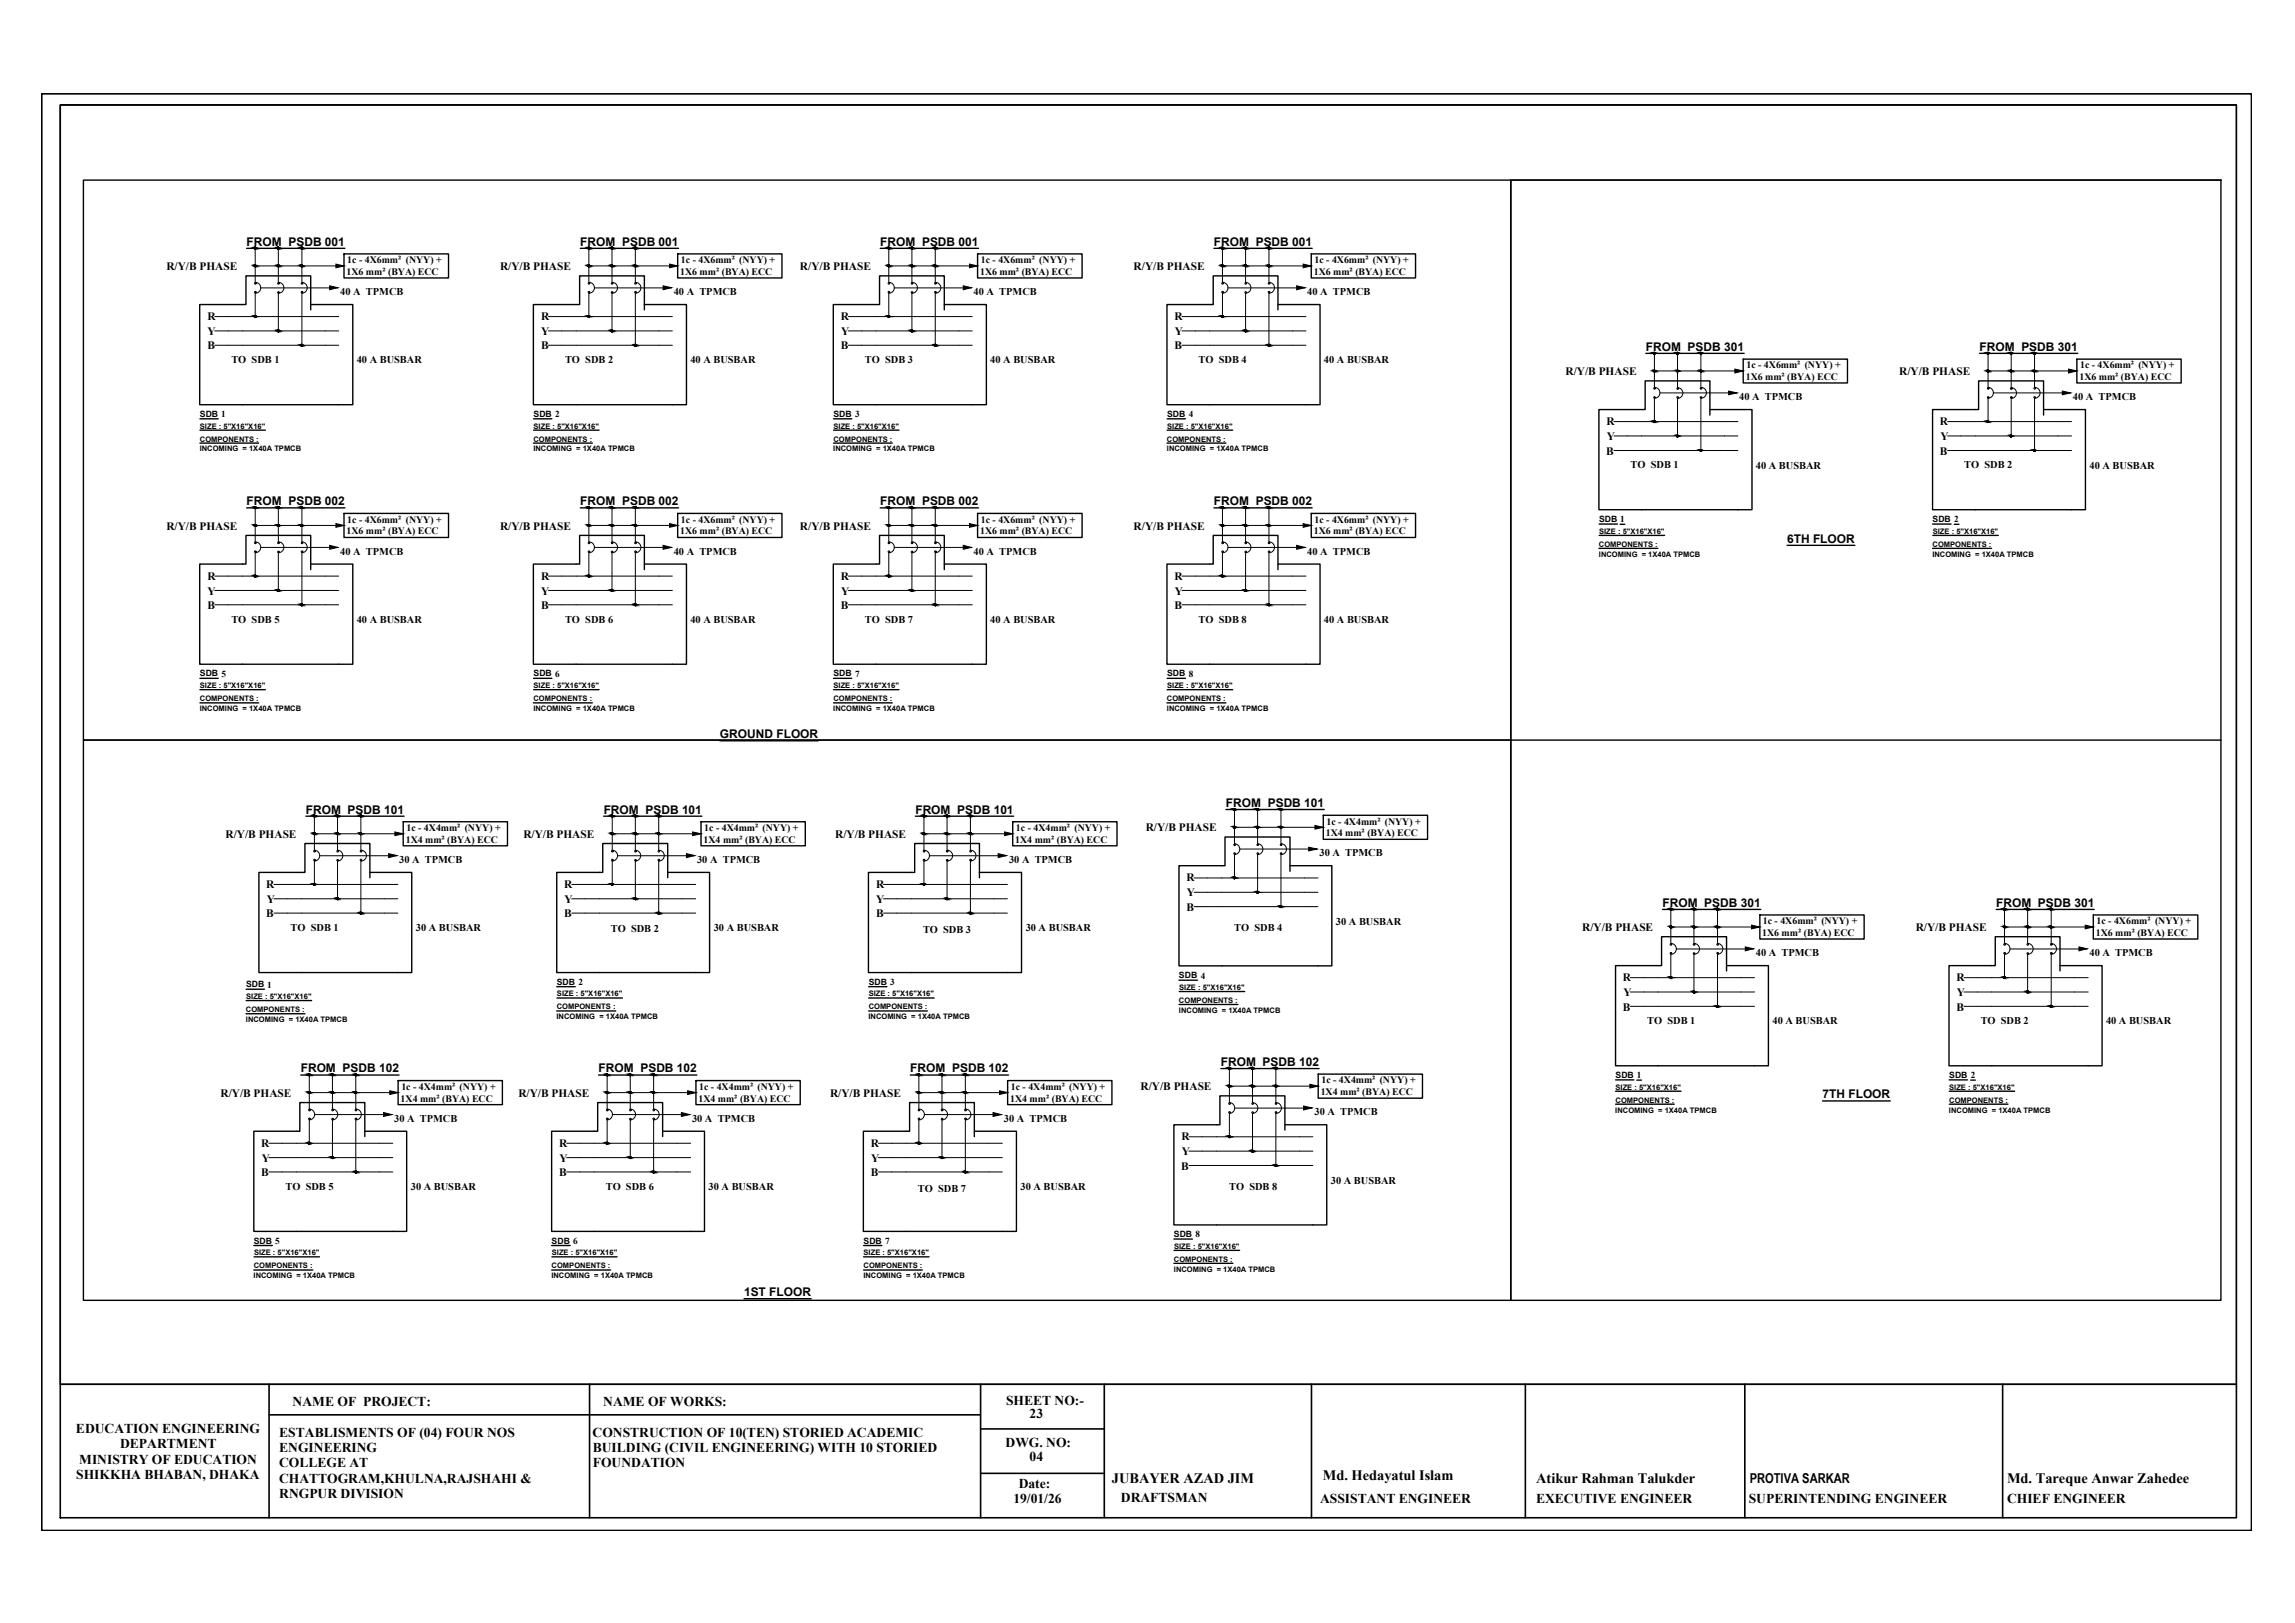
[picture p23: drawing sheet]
<svg xmlns="http://www.w3.org/2000/svg" width="420mm" height="297mm" viewBox="0 0 420 297" stroke-linecap="round" stroke-linejoin="round" font-family="sans-serif">
<defs><g id="words">
<g font-size="2.6">
<text x="203.6" y="271.4">JUBAYER AZAD JIM</text>
<text x="242.2" y="270.9">Md. Hedayatul Islam</text>
<text x="281.2" y="271.4">Atikur Rahman Talukder</text>
<text x="367.4" y="271.4">Md. Tareque Anwar Zahedee</text>
</g>
<g font-size="2.5">
<text x="53.6" y="257.2">NAME OF PROJECT:</text>
<text x="110.4" y="257.2">NAME OF WORKS:</text>
<text x="184.2" y="257.1">SHEET NO:-</text>
<text x="13.9" y="262.2">EDUCATION ENGINEERING</text>
<text x="51.1" y="263">ESTABLISMENTS OF (04) FOUR NOS</text>
<text x="108.5" y="263">CONSTRUCTION OF 10(TEN) STORIED ACADEMIC</text>
<text x="188.5" y="259.6">23</text>
<text x="14.5" y="267.9">MINISTRY OF EDUCATION</text>
<text x="22" y="265.1">DEPARTMENT</text>
<text x="51.1" y="268.5">COLLEGE AT</text>
<text x="51.1" y="265.8">ENGINEERING</text>
<text x="108.5" y="265.8">BUILDING (CIVIL ENGINEERING) WITH 10 STORIED</text>
<text x="108.5" y="268.5">FOUNDATION</text>
<text x="184.1" y="264.7">DWG. NO:</text>
<text x="188.5" y="267.4">04</text>
<text x="14" y="270.7">SHIKKHA BHABAN, DHAKA</text>
<text x="51.1" y="271.4">CHATTOGRAM,KHULNA,RAJSHAHI &amp;</text>
<text x="51.1" y="274.2">RNGPUR DIVISION</text>
<text x="185.5" y="275.2">19/01/26</text>
<text x="186.5" y="272.3">Date:</text>
<text x="205.2" y="275">DRAFTSMAN</text>
<text x="241.7" y="275.1">ASSISTANT ENGINEER</text>
<text x="281.2" y="275.1">EXECUTIVE ENGINEER</text>
<text x="320.2" y="275.1">SUPERINTENDING ENGINEER</text>
<text x="320.3" y="271.5">PROTIVA SARKAR</text>
<text x="367.4" y="275.1">CHIEF ENGINEER</text>
</g>
<g font-size="2.2">
<text x="45.2" y="45">FROM PSDB 001</text>
<text x="106.2" y="45">FROM PSDB 001</text>
<text x="161.1" y="45">FROM PSDB 001</text>
<text x="222.2" y="45">FROM PSDB 001</text>
<text x="301.3" y="64.2">FROM PSDB 301</text>
<text x="362.4" y="64.2">FROM PSDB 301</text>
<text x="45.2" y="92.5">FROM PSDB 002</text>
<text x="106.2" y="92.5">FROM PSDB 002</text>
<text x="161.1" y="92.5">FROM PSDB 002</text>
<text x="222.2" y="92.5">FROM PSDB 002</text>
<text x="327.2" y="99.3">6TH FLOOR</text>
<text x="131.8" y="135.1">GROUND FLOOR</text>
<text x="56" y="148.9">FROM PSDB 101</text>
<text x="110.5" y="148.9">FROM PSDB 101</text>
<text x="167.6" y="148.9">FROM PSDB 101</text>
<text x="224.4" y="147.7">FROM PSDB 101</text>
<text x="304.4" y="166">FROM PSDB 301</text>
<text x="365.4" y="166">FROM PSDB 301</text>
<text x="55.1" y="196.3">FROM PSDB 102</text>
<text x="109.6" y="196.3">FROM PSDB 102</text>
<text x="166.7" y="196.3">FROM PSDB 102</text>
<text x="223.5" y="195.1">FROM PSDB 102</text>
<text x="333.7" y="201">7TH FLOOR</text>
<text x="136.2" y="237.2">1ST FLOOR</text>
</g>
<g font-size="2.1">
<text x="30.5" y="49.4">R/Y/B PHASE</text>
<text x="91.6" y="49.4">R/Y/B PHASE</text>
<text x="146.5" y="49.4">R/Y/B PHASE</text>
<text x="207.5" y="49.4">R/Y/B PHASE</text>
<text x="38" y="58.6">R</text>
<text x="99" y="58.6">R</text>
<text x="154" y="58.6">R</text>
<text x="215" y="58.6">R</text>
<text x="38" y="64">B</text>
<text x="38" y="61.3">Y</text>
<text x="99" y="64">B</text>
<text x="99.1" y="61.3">Y</text>
<text x="154" y="64">B</text>
<text x="154" y="61.3">Y</text>
<text x="215" y="64">B</text>
<text x="215.1" y="61.3">Y</text>
<text x="286.6" y="68.7">R/Y/B PHASE</text>
<text x="347.7" y="68.7">R/Y/B PHASE</text>
<text x="294.1" y="77.8">R</text>
<text x="355.2" y="77.8">R</text>
<text x="294.1" y="83.2">B</text>
<text x="294.2" y="80.5">Y</text>
<text x="355.2" y="83.2">B</text>
<text x="355.2" y="80.5">Y</text>
<text x="30.5" y="96.9">R/Y/B PHASE</text>
<text x="91.6" y="96.9">R/Y/B PHASE</text>
<text x="146.5" y="96.9">R/Y/B PHASE</text>
<text x="207.5" y="96.9">R/Y/B PHASE</text>
<text x="38" y="106.1">R</text>
<text x="99" y="106.1">R</text>
<text x="154" y="106.1">R</text>
<text x="215" y="106.1">R</text>
<text x="38" y="111.4">B</text>
<text x="38" y="108.8">Y</text>
<text x="99" y="111.4">B</text>
<text x="99.1" y="108.8">Y</text>
<text x="154" y="111.4">B</text>
<text x="154" y="108.8">Y</text>
<text x="215" y="111.4">B</text>
<text x="215.1" y="108.8">Y</text>
<text x="41.3" y="153.4">R/Y/B PHASE</text>
<text x="95.8" y="153.4">R/Y/B PHASE</text>
<text x="152.9" y="153.4">R/Y/B PHASE</text>
<text x="209.7" y="152.2">R/Y/B PHASE</text>
<text x="217.2" y="161.3">R</text>
<text x="48.8" y="167.9">B</text>
<text x="48.8" y="162.5">R</text>
<text x="48.8" y="165.3">Y</text>
<text x="103.3" y="167.9">B</text>
<text x="103.3" y="162.5">R</text>
<text x="103.4" y="165.3">Y</text>
<text x="160.4" y="167.9">B</text>
<text x="160.4" y="162.5">R</text>
<text x="160.4" y="165.3">Y</text>
<text x="217.2" y="166.7">B</text>
<text x="217.3" y="164.1">Y</text>
<text x="289.7" y="170.4">R/Y/B PHASE</text>
<text x="350.7" y="170.4">R/Y/B PHASE</text>
<text x="297.1" y="179.6">R</text>
<text x="358.2" y="179.6">R</text>
<text x="297.1" y="184.9">B</text>
<text x="297.2" y="182.3">Y</text>
<text x="358.2" y="184.9">B</text>
<text x="358.3" y="182.3">Y</text>
<text x="40.4" y="200.7">R/Y/B PHASE</text>
<text x="94.9" y="200.7">R/Y/B PHASE</text>
<text x="152" y="200.7">R/Y/B PHASE</text>
<text x="208.8" y="199.5">R/Y/B PHASE</text>
<text x="47.8" y="209.9">R</text>
<text x="102.3" y="209.9">R</text>
<text x="159.5" y="209.9">R</text>
<text x="216.3" y="208.7">R</text>
<text x="47.8" y="215.3">B</text>
<text x="47.9" y="212.6">Y</text>
<text x="102.3" y="215.3">B</text>
<text x="102.4" y="212.6">Y</text>
<text x="159.5" y="215.3">B</text>
<text x="159.5" y="212.6">Y</text>
<text x="216.3" y="214.1">B</text>
<text x="216.4" y="211.4">Y</text>
</g>
<g font-size="1.9">
<text x="62.3" y="54">40 A TPMCB</text>
<text x="123.3" y="54">40 A TPMCB</text>
<text x="178.3" y="54">40 A TPMCB</text>
<text x="239.3" y="54">40 A TPMCB</text>
<text x="42.4" y="66.4">TO SDB 1</text>
<text x="65.3" y="66.5">40 A BUSBAR</text>
<text x="103.4" y="66.4">TO SDB 2</text>
<text x="126.4" y="66.5">40 A BUSBAR</text>
<text x="158.4" y="66.4">TO SDB 3</text>
<text x="181.3" y="66.5">40 A BUSBAR</text>
<text x="219.4" y="66.4">TO SDB 4</text>
<text x="242.4" y="66.5">40 A BUSBAR</text>
<text x="318.4" y="73.3">40 A TPMCB</text>
<text x="379.5" y="73.3">40 A TPMCB</text>
<text x="298.5" y="85.7">TO SDB 1</text>
<text x="321.5" y="85.8">40 A BUSBAR</text>
<text x="359.6" y="85.7">TO SDB 2</text>
<text x="382.6" y="85.8">40 A BUSBAR</text>
<text x="62.3" y="101.5">40 A TPMCB</text>
<text x="123.3" y="101.5">40 A TPMCB</text>
<text x="178.3" y="101.5">40 A TPMCB</text>
<text x="239.3" y="101.5">40 A TPMCB</text>
<text x="42.4" y="114">TO SDB 5</text>
<text x="65.3" y="114">40 A BUSBAR</text>
<text x="103.4" y="114">TO SDB 6</text>
<text x="126.4" y="114">40 A BUSBAR</text>
<text x="158.4" y="114">TO SDB 7</text>
<text x="181.3" y="114">40 A BUSBAR</text>
<text x="219.4" y="114">TO SDB 8</text>
<text x="242.4" y="114">40 A BUSBAR</text>
<text x="73.1" y="157.9">30 A TPMCB</text>
<text x="127.6" y="157.9">30 A TPMCB</text>
<text x="184.7" y="157.9">30 A TPMCB</text>
<text x="241.6" y="156.7">30 A TPMCB</text>
<text x="53.2" y="170.4">TO SDB 1</text>
<text x="76.1" y="170.4">30 A BUSBAR</text>
<text x="111.8" y="170.5">TO SDB 2</text>
<text x="130.7" y="170.4">30 A BUSBAR</text>
<text x="169" y="170.8">TO SDB 3</text>
<text x="187.8" y="170.4">30 A BUSBAR</text>
<text x="226" y="170.5">TO SDB 4</text>
<text x="244.6" y="169.2">30 A BUSBAR</text>
<text x="321.5" y="175">40 A TPMCB</text>
<text x="382.6" y="175">40 A TPMCB</text>
<text x="301.6" y="187.4">TO SDB 1</text>
<text x="324.5" y="187.5">40 A BUSBAR</text>
<text x="362.6" y="187.4">TO SDB 2</text>
<text x="385.6" y="187.5">40 A BUSBAR</text>
<text x="72.2" y="205.3">30 A TPMCB</text>
<text x="126.7" y="205.3">30 A TPMCB</text>
<text x="183.8" y="205.3">30 A TPMCB</text>
<text x="240.7" y="204.1">30 A TPMCB</text>
<text x="52.3" y="217.8">TO SDB 5</text>
<text x="75.2" y="217.8">30 A BUSBAR</text>
<text x="110.9" y="217.9">TO SDB 6</text>
<text x="129.7" y="217.8">30 A BUSBAR</text>
<text x="168" y="218.2">TO SDB 7</text>
<text x="186.8" y="217.8">30 A BUSBAR</text>
<text x="225" y="217.8">TO SDB 8</text>
<text x="243.7" y="216.6">30 A BUSBAR</text>
</g>
<g font-size="1.8">
<text x="63.4" y="50.3">1X6 mm² (BYA) ECC</text>
<text x="63.6" y="48.2">1c - 4X6mm² (NYY) +</text>
<text x="124.5" y="50.3">1X6 mm² (BYA) ECC</text>
<text x="124.7" y="48.2">1c - 4X6mm² (NYY) +</text>
<text x="179.4" y="50.3">1X6 mm² (BYA) ECC</text>
<text x="179.6" y="48.2">1c - 4X6mm² (NYY) +</text>
<text x="240.5" y="50.3">1X6 mm² (BYA) ECC</text>
<text x="240.7" y="48.2">1c - 4X6mm² (NYY) +</text>
<text x="319.6" y="69.5">1X6 mm² (BYA) ECC</text>
<text x="319.7" y="67.4">1c - 4X6mm² (NYY) +</text>
<text x="380.7" y="69.5">1X6 mm² (BYA) ECC</text>
<text x="380.8" y="67.4">1c - 4X6mm² (NYY) +</text>
<text x="63.6" y="95.7">1c - 4X6mm² (NYY) +</text>
<text x="124.7" y="95.7">1c - 4X6mm² (NYY) +</text>
<text x="179.6" y="95.7">1c - 4X6mm² (NYY) +</text>
<text x="240.7" y="95.7">1c - 4X6mm² (NYY) +</text>
<text x="63.4" y="97.8">1X6 mm² (BYA) ECC</text>
<text x="124.5" y="97.8">1X6 mm² (BYA) ECC</text>
<text x="179.4" y="97.8">1X6 mm² (BYA) ECC</text>
<text x="240.5" y="97.8">1X6 mm² (BYA) ECC</text>
<text x="74.3" y="154.2">1X4 mm² (BYA) ECC</text>
<text x="74.4" y="152.1">1c - 4X4mm² (NYY) +</text>
<text x="128.8" y="154.2">1X4 mm² (BYA) ECC</text>
<text x="128.9" y="152.1">1c - 4X4mm² (NYY) +</text>
<text x="185.9" y="154.2">1X4 mm² (BYA) ECC</text>
<text x="186" y="152.1">1c - 4X4mm² (NYY) +</text>
<text x="242.7" y="153.1">1X4 mm² (BYA) ECC</text>
<text x="242.9" y="150.9">1c - 4X4mm² (NYY) +</text>
<text x="322.6" y="171.3">1X6 mm² (BYA) ECC</text>
<text x="322.7" y="169.1">1c - 4X6mm² (NYY) +</text>
<text x="383.7" y="171.3">1X6 mm² (BYA) ECC</text>
<text x="383.8" y="169.1">1c - 4X6mm² (NYY) +</text>
<text x="73.3" y="201.6">1X4 mm² (BYA) ECC</text>
<text x="73.5" y="199.5">1c - 4X4mm² (NYY) +</text>
<text x="127.9" y="201.6">1X4 mm² (BYA) ECC</text>
<text x="128" y="199.5">1c - 4X4mm² (NYY) +</text>
<text x="184.9" y="201.6">1X4 mm² (BYA) ECC</text>
<text x="185.1" y="199.5">1c - 4X4mm² (NYY) +</text>
<text x="241.8" y="200.4">1X4 mm² (BYA) ECC</text>
<text x="241.9" y="198.3">1c - 4X4mm² (NYY) +</text>
</g>
<g font-size="1.6">
<text x="36.6" y="76.3">SDB 1</text>
<text x="97.7" y="76.3">SDB 2</text>
<text x="152.6" y="76.3">SDB 3</text>
<text x="213.7" y="76.3">SDB 4</text>
<text x="292.8" y="95.6">SDB 1</text>
<text x="353.8" y="95.6">SDB 2</text>
<text x="36.6" y="123.8">SDB 5</text>
<text x="97.7" y="123.8">SDB 6</text>
<text x="152.6" y="123.8">SDB 7</text>
<text x="213.7" y="123.8">SDB 8</text>
<text x="215.8" y="179.1">SDB 4</text>
<text x="45.1" y="180.7">SDB 1</text>
<text x="101.9" y="180.2">SDB 2</text>
<text x="159" y="180.2">SDB 3</text>
<text x="295.8" y="197.3">SDB 1</text>
<text x="356.9" y="197.3">SDB 2</text>
<text x="46.5" y="227.6">SDB 5</text>
<text x="101" y="227.6">SDB 6</text>
<text x="158.1" y="227.6">SDB 7</text>
<text x="214.9" y="226.4">SDB 8</text>
</g>
<g font-size="1.4">
<text x="36.6" y="82.6">INCOMING = 1X40A TPMCB</text>
<text x="36.6" y="80.8">COMPONENTS :</text>
<text x="36.6" y="78.4">SIZE : 5&quot;X16&quot;X16&quot;</text>
<text x="97.6" y="80.8">COMPONENTS :</text>
<text x="97.6" y="82.6">INCOMING = 1X40A TPMCB</text>
<text x="97.7" y="78.4">SIZE : 5&quot;X16&quot;X16&quot;</text>
<text x="152.6" y="82.6">INCOMING = 1X40A TPMCB</text>
<text x="152.6" y="80.8">COMPONENTS :</text>
<text x="152.6" y="78.4">SIZE : 5&quot;X16&quot;X16&quot;</text>
<text x="213.6" y="80.8">COMPONENTS :</text>
<text x="213.6" y="82.6">INCOMING = 1X40A TPMCB</text>
<text x="213.7" y="78.4">SIZE : 5&quot;X16&quot;X16&quot;</text>
<text x="292.7" y="100.1">COMPONENTS :</text>
<text x="292.7" y="101.9">INCOMING = 1X40A TPMCB</text>
<text x="292.8" y="97.7">SIZE : 5&quot;X16&quot;X16&quot;</text>
<text x="353.8" y="101.9">INCOMING = 1X40A TPMCB</text>
<text x="353.8" y="100.1">COMPONENTS :</text>
<text x="353.9" y="97.7">SIZE : 5&quot;X16&quot;X16&quot;</text>
<text x="36.6" y="125.9">SIZE : 5&quot;X16&quot;X16&quot;</text>
<text x="97.7" y="125.9">SIZE : 5&quot;X16&quot;X16&quot;</text>
<text x="152.6" y="125.9">SIZE : 5&quot;X16&quot;X16&quot;</text>
<text x="213.7" y="125.9">SIZE : 5&quot;X16&quot;X16&quot;</text>
<text x="36.6" y="130.2">INCOMING = 1X40A TPMCB</text>
<text x="36.6" y="128.3">COMPONENTS :</text>
<text x="97.6" y="128.3">COMPONENTS :</text>
<text x="97.6" y="130.2">INCOMING = 1X40A TPMCB</text>
<text x="152.6" y="130.2">INCOMING = 1X40A TPMCB</text>
<text x="152.6" y="128.3">COMPONENTS :</text>
<text x="213.6" y="128.3">COMPONENTS :</text>
<text x="213.6" y="130.2">INCOMING = 1X40A TPMCB</text>
<text x="45" y="185.2">COMPONENTS :</text>
<text x="45.1" y="182.8">SIZE : 5&quot;X16&quot;X16&quot;</text>
<text x="101.9" y="184.7">COMPONENTS :</text>
<text x="102" y="182.4">SIZE : 5&quot;X16&quot;X16&quot;</text>
<text x="159" y="184.7">COMPONENTS :</text>
<text x="159" y="182.4">SIZE : 5&quot;X16&quot;X16&quot;</text>
<text x="215.8" y="183.5">COMPONENTS :</text>
<text x="215.8" y="185.4">INCOMING = 1X40A TPMCB</text>
<text x="215.9" y="181.2">SIZE : 5&quot;X16&quot;X16&quot;</text>
<text x="45" y="187.1">INCOMING = 1X40A TPMCB</text>
<text x="101.9" y="186.5">INCOMING = 1X40A TPMCB</text>
<text x="159" y="186.5">INCOMING = 1X40A TPMCB</text>
<text x="295.7" y="203.6">INCOMING = 1X40A TPMCB</text>
<text x="295.8" y="201.8">COMPONENTS :</text>
<text x="295.8" y="199.4">SIZE : 5&quot;X16&quot;X16&quot;</text>
<text x="356.8" y="203.6">INCOMING = 1X40A TPMCB</text>
<text x="356.9" y="201.8">COMPONENTS :</text>
<text x="356.9" y="199.4">SIZE : 5&quot;X16&quot;X16&quot;</text>
<text x="46.4" y="234">INCOMING = 1X40A TPMCB</text>
<text x="46.5" y="232.1">COMPONENTS :</text>
<text x="46.5" y="229.7">SIZE : 5&quot;X16&quot;X16&quot;</text>
<text x="101" y="234">INCOMING = 1X40A TPMCB</text>
<text x="101" y="232.1">COMPONENTS :</text>
<text x="101" y="229.7">SIZE : 5&quot;X16&quot;X16&quot;</text>
<text x="158.1" y="234">INCOMING = 1X40A TPMCB</text>
<text x="158.1" y="232.1">COMPONENTS :</text>
<text x="158.1" y="229.7">SIZE : 5&quot;X16&quot;X16&quot;</text>
<text x="214.9" y="230.9">COMPONENTS :</text>
<text x="214.9" y="232.7">INCOMING = 1X40A TPMCB</text>
<text x="215" y="228.5">SIZE : 5&quot;X16&quot;X16&quot;</text>
</g>
</g></defs>
<!-- layer: FDB -->
<g fill="none" stroke="#000" stroke-width=".25">
<path d="M45.2 45.5h17.9M106.2 45.5h18M161.1 45.5h18M222.2 45.5h18M36.6 76.7h3.3M36.6 78.7h12M97.7 76.7h3.3M97.7 78.7h12M152.6 76.7h3.3M152.6 78.7h12M213.7 76.7h3.3M213.7 78.7h12"/>
<path d="M301.3 64.7h18M362.4 64.7h18M36.6 81.1h10.8M45.2 92.9h17.9M97.6 81.1h10.8M106.2 92.9h18M152.6 81.1h10.8M161.1 92.9h18M213.6 81.1h10.8M222.2 92.9h18M292.8 95.9h3.3M292.8 98h11.9"/>
<path d="M296.6 96h.9M327.2 99.8h12.4M353.8 95.9h3.4M353.9 98h11.9M357.8 96h.8M292.7 100.4h10.8M353.8 100.4h10.8M36.6 124.1h3.3M36.6 128.6h10.8M36.6 126.2h12M97.6 128.6h10.8M97.7 124.1h3.3"/>
<path d="M97.7 126.2h12M131.8 135.6h18M152.6 124.1h3.3M152.6 128.6h10.8M152.6 126.2h12M213.6 128.6h10.8M213.7 124.1h3.3M213.7 126.2h12M56 149.4h18M110.5 149.4h18M167.6 149.4h18M224.4 148.2h18"/>
<path d="M215.8 179.4h3.4M304.4 166.4h18M365.4 166.4h18M45 185.5h10.8M45.1 181h3.3M45.1 183.1h12M55.1 196.8h18M101.9 180.6h3.4M101.9 185h10.8M102 182.7h11.9M109.6 196.8h18M159 180.6h3.4"/>
<path d="M159 185h10.8M159 182.7h12M166.7 196.8h17.9M215.8 183.8h10.8M215.9 181.5h12M223.5 195.6h18M295.8 197.6h3.3M295.8 199.7h11.9M299.7 197.7h.8M356.9 197.6h3.3M356.9 199.7h11.9M360.8 197.7h.8"/>
<path d="M295.8 202.1h10.7M333.7 201.5h12.4M356.9 202.1h10.7M46.5 228h3.4M46.5 232.4h10.8M46.5 230h12M101 228h3.4M101 232.4h10.8M101 230h12M136.2 237.7h12.3M158.1 228h3.3M158.1 232.4h10.8"/>
<path d="M158.1 230h12M214.9 226.8h3.4M214.9 231.2h10.8M215 228.8h11.9"/>
</g>
<!-- layer: CIRCUIT -->
<g fill="none" stroke="#000" stroke-width=".18">
<path d="M46.7 45.4v6.3M46.7 53.7v4.2M46.8 51.7a.99 .99 0 0 1 .9 1 .99 .99 0 0 1-.9 1M51 45.4v6.3M51 53.7v6.9M51 51.7a.99 .99 0 0 1 1 1 .99 .99 0 0 1-1 1M55.3 51.7a.99 .99 0 0 1 .9 1 .99 .99 0 0 1-.9 1v9.5M55.3 45.4v6.3M107.8 45.4v6.3M107.8 51.7a.99 .99 0 0 1 1 1 .99 .99 0 0 1-1 1v4.2M112 45.4v6.3M112 53.7v6.9"/>
<path d="M112.1 51.7a.99 .99 0 0 1 1 1 .99 .99 0 0 1-1 1M116.3 45.4v6.3M116.3 53.7v9.5M116.4 51.7a.99 .99 0 0 1 .9 1 .99 .99 0 0 1-.9 1M162.7 45.4v6.3M162.7 53.7v4.2M162.8 51.7a.99 .99 0 0 1 .9 1 .99 .99 0 0 1-.9 1M166.9 45.4v6.3M167 51.7a.99 .99 0 0 1 1 1 .99 .99 0 0 1-1 1l-.1 6.9M171.2 45.4v6.3M171.2 53.7v9.5M171.3 51.7a.99 .99 0 0 1 .9 1 .99 .99 0 0 1-.9 1"/>
<path d="M223.8 45.4v6.3M223.8 53.7v4.2M223.8 51.7a.99 .99 0 0 1 1 1 .99 .99 0 0 1-1 1M228 51.7a.99 .99 0 0 1 1 1 .99 .99 0 0 1-1 1v6.9M228 45.4v6.3M232.3 45.4v6.3M232.3 53.7v9.5M232.3 51.7a.99 .99 0 0 1 1 1 .99 .99 0 0 1-1 1M302.9 64.7v6.2M302.9 72.9v4.3M302.9 70.9a.99 .99 0 0 1 1 1 .99 .99 0 0 1-1 1M307.1 70.9a.99 .99 0 0 1 1 1 .99 .99 0 0 1-1 1v6.9"/>
<path d="M307.1 64.7v6.3M311.4 64.7v6.2M311.4 72.9v9.6M311.4 70.9a.99 .99 0 0 1 1 1 .99 .99 0 0 1-1 1M364 70.9a.99 .99 0 0 1 .9 1 .99 .99 0 0 1-.9 1M364 64.7v6.2M364 72.9v4.3M368.2 70.9a.99 .99 0 0 1 1 1 .99 .99 0 0 1-1 1v6.9M368.2 64.7v6.3M372.5 64.7v6.2M372.5 72.9v9.6M372.5 70.9a.99 .99 0 0 1 1 1 .99 .99 0 0 1-1 1"/>
<path d="M46.7 92.9v6.3M46.8 99.2a.99 .99 0 0 1 .9 1 .99 .99 0 0 1-.9 1M51 92.9v6.3M51 99.2a.99 .99 0 0 1 1 1 .99 .99 0 0 1-1 1M55.3 99.2a.99 .99 0 0 1 .9 1 .99 .99 0 0 1-.9 1v9.5M55.3 92.9v6.3M107.8 92.9v6.3M107.8 99.2a.99 .99 0 0 1 1 1 .99 .99 0 0 1-1 1v4.2M112 92.9v6.3M112.1 99.2a.99 .99 0 0 1 1 1 .99 .99 0 0 1-1 1M116.3 92.9v6.3M116.4 99.2a.99 .99 0 0 1 .9 1 .99 .99 0 0 1-.9 1"/>
<path d="M162.7 92.9v6.3M162.8 99.2a.99 .99 0 0 1 .9 1 .99 .99 0 0 1-.9 1M166.9 92.9v6.3M167 99.2a.99 .99 0 0 1 1 1 .99 .99 0 0 1-1 1M171.2 92.9v6.3M171.3 99.2a.99 .99 0 0 1 .9 1 .99 .99 0 0 1-.9 1M223.8 92.9v6.3M223.8 99.2a.99 .99 0 0 1 1 1 .99 .99 0 0 1-1 1M228 99.2a.99 .99 0 0 1 1 1 .99 .99 0 0 1-1 1M228 92.9v6.3M232.3 92.9v6.3M232.3 99.2a.99 .99 0 0 1 1 1 .99 .99 0 0 1-1 1"/>
<path d="M46.7 101.2v4.2M51 101.2v6.9M112 101.2v6.9M116.3 101.2v9.5M162.7 101.2v4.2M166.9 101.2v6.9M171.2 101.2v9.5M223.8 101.2v4.2M228 101.2v6.9M232.3 101.2v9.5M57.6 155.6a.99 .99 0 0 1 .9 1 .99 .99 0 0 1-.9 1M57.6 149.3v6.3"/>
<path d="M57.6 157.6v4.3M61.8 155.6a.99 .99 0 0 1 1 1 .99 .99 0 0 1-1 1v6.9M61.8 149.3v6.3M66.1 149.3v6.3M66.1 155.6a.99 .99 0 0 1 1 1 .99 .99 0 0 1-1 1v9.5M112.1 155.6a.99 .99 0 0 1 1 1 .99 .99 0 0 1-1 1v4.3M112.1 149.3v6.3M116.3 155.6a.99 .99 0 0 1 1 1 .99 .99 0 0 1-1 1v6.9M116.3 149.3v6.3M120.6 149.3v6.3M120.6 157.6v9.5M120.6 155.6a.99 .99 0 0 1 1 1 .99 .99 0 0 1-1 1"/>
<path d="M169.1 149.3v6.3M169.1 157.6v4.3M169.2 155.6a.99 .99 0 0 1 1 1 .99 .99 0 0 1-1 1M173.4 149.3v6.3M173.4 157.6v6.9M173.4 155.6a.99 .99 0 0 1 1 1 .99 .99 0 0 1-1 1M177.7 149.3v6.3M177.7 155.6a.99 .99 0 0 1 1 1 .99 .99 0 0 1-1 1v9.5M226 154.4a.99 .99 0 0 1 1 1 .99 .99 0 0 1-1 1v4.3M226 148.2v6.3M230.2 154.4a.99 .99 0 0 1 1 1 .99 .99 0 0 1-1 1v6.9M230.2 148.2v6.3"/>
<path d="M234.5 148.2v6.3M234.5 156.4v9.5M234.5 154.4a.99 .99 0 0 1 1 1 .99 .99 0 0 1-1 1M305.9 166.4v6.3M305.9 174.7v4.2M305.9 172.7a.99 .99 0 0 1 1 1 .99 .99 0 0 1-1 1M310.1 166.4v6.3M310.1 174.7v6.9M310.2 172.7a.99 .99 0 0 1 .9 1 .99 .99 0 0 1-.9 1M314.4 166.4v6.3a.99 .99 0 0 1 1 1 .99 .99 0 0 1-1 1v9.5M367 166.4v6.3M367 174.7v4.2"/>
<path d="M367 172.7a.99 .99 0 0 1 1 1 .99 .99 0 0 1-1 1M371.2 166.4v6.3M371.2 174.7v6.9M371.2 172.7a.99 .99 0 0 1 1 1 .99 .99 0 0 1-1 1M375.5 166.4v6.3a.99 .99 0 0 1 1 1 .99 .99 0 0 1-1 1v9.5M56.6 196.7v6.3M60.9 196.7v6.3M65.1 196.7v6.3M111.2 196.7v6.3M115.4 196.7v6.3M119.7 196.7v6.3M168.2 196.7v6.3"/>
<path d="M172.5 196.7v6.3M176.7 196.7v6.3M225.1 195.5v6.3M229.3 195.5v6.3M233.6 195.5v6.3M56.6 203a.99 .99 0 0 1 1 1 .99 .99 0 0 1-1 1v4.2M60.9 203a.99 .99 0 0 1 .9 1 .99 .99 0 0 1-.9 1v6.9M65.1 205v9.5M65.2 203a.99 .99 0 0 1 1 1 .99 .99 0 0 1-1 1M111.1 203a.99 .99 0 0 1 1 1 .99 .99 0 0 1-1 1M111.2 205v4.2M115.4 203a.99 .99 0 0 1 1 1 .99 .99 0 0 1-1 1v6.9"/>
<path d="M119.7 205v9.5M119.7 203a.99 .99 0 0 1 1 1 .99 .99 0 0 1-1 1M168.2 205v4.2M168.3 203a.99 .99 0 0 1 .9 1 .99 .99 0 0 1-.9 1M172.5 205v6.9M172.5 203a.99 .99 0 0 1 1 1 .99 .99 0 0 1-1 1M176.7 205v9.5M176.8 203a.99 .99 0 0 1 .9 1 .99 .99 0 0 1-.9 1M225.1 201.8a.99 .99 0 0 1 .9 1 .99 .99 0 0 1-.9 1M225.1 203.8v4.3M229.3 201.8a.99 .99 0 0 1 1 1 .99 .99 0 0 1-1 1v6.9M233.6 203.8v9.5"/>
<path d="M233.6 201.8a.99 .99 0 0 1 1 1 .99 .99 0 0 1-1 1"/>
<circle cx="46.7" cy="51.9" r=".15"/>
<circle cx="46.7" cy="53.5" r=".15"/>
<circle cx="51" cy="48.6" r=".15"/>
<circle cx="51" cy="53.5" r=".15"/>
<circle cx="51" cy="51.9" r=".15"/>
<circle cx="55.3" cy="51.9" r=".15"/>
<circle cx="55.3" cy="53.5" r=".15"/>
<circle cx="107.8" cy="53.5" r=".15"/>
<circle cx="107.8" cy="51.9" r=".15"/>
<circle cx="112.1" cy="48.6" r=".15"/>
<circle cx="112.1" cy="53.5" r=".15"/>
<circle cx="112.1" cy="51.9" r=".15"/>
<circle cx="116.3" cy="53.5" r=".15"/>
<circle cx="116.3" cy="51.9" r=".15"/>
<circle cx="162.7" cy="53.5" r=".15"/>
<circle cx="162.7" cy="51.9" r=".15"/>
<circle cx="167" cy="51.9" r=".15"/>
<circle cx="167" cy="53.5" r=".15"/>
<circle cx="167" cy="48.6" r=".15"/>
<circle cx="171.2" cy="51.9" r=".15"/>
<circle cx="171.2" cy="53.5" r=".15"/>
<circle cx="223.8" cy="53.5" r=".15"/>
<circle cx="223.8" cy="51.9" r=".15"/>
<circle cx="228.1" cy="53.5" r=".15"/>
<circle cx="228.1" cy="51.9" r=".15"/>
<circle cx="228.1" cy="48.6" r=".15"/>
<circle cx="232.3" cy="53.5" r=".15"/>
<circle cx="232.3" cy="51.9" r=".15"/>
<circle cx="302.9" cy="71.1" r=".15"/>
<circle cx="302.9" cy="72.7" r=".15"/>
<circle cx="307.1" cy="71.1" r=".15"/>
<circle cx="307.1" cy="67.9" r=".15"/>
<circle cx="307.1" cy="72.7" r=".15"/>
<circle cx="311.4" cy="72.7" r=".15"/>
<circle cx="311.4" cy="71.1" r=".15"/>
<circle cx="364" cy="72.7" r=".15"/>
<circle cx="364" cy="71.1" r=".15"/>
<circle cx="368.2" cy="71.1" r=".15"/>
<circle cx="368.2" cy="72.7" r=".15"/>
<circle cx="368.2" cy="67.9" r=".15"/>
<circle cx="372.5" cy="71.1" r=".15"/>
<circle cx="372.5" cy="72.7" r=".15"/>
<circle cx="46.7" cy="99.4" r=".15"/>
<circle cx="51" cy="99.4" r=".15"/>
<circle cx="51" cy="96.1" r=".15"/>
<circle cx="55.3" cy="99.4" r=".15"/>
<circle cx="107.8" cy="99.4" r=".15"/>
<circle cx="112.1" cy="96.1" r=".15"/>
<circle cx="112.1" cy="99.4" r=".15"/>
<circle cx="116.3" cy="99.4" r=".15"/>
<circle cx="162.7" cy="99.4" r=".15"/>
<circle cx="167" cy="99.4" r=".15"/>
<circle cx="167" cy="96.1" r=".15"/>
<circle cx="171.2" cy="99.4" r=".15"/>
<circle cx="223.8" cy="99.4" r=".15"/>
<circle cx="228.1" cy="96.1" r=".15"/>
<circle cx="228.1" cy="99.4" r=".15"/>
<circle cx="232.3" cy="99.4" r=".15"/>
<circle cx="46.7" cy="101" r=".15"/>
<circle cx="51" cy="101" r=".15"/>
<circle cx="55.3" cy="101" r=".15"/>
<circle cx="107.8" cy="101" r=".15"/>
<circle cx="112.1" cy="101" r=".15"/>
<circle cx="116.3" cy="101" r=".15"/>
<circle cx="162.7" cy="101" r=".15"/>
<circle cx="167" cy="101" r=".15"/>
<circle cx="171.2" cy="101" r=".15"/>
<circle cx="223.8" cy="101" r=".15"/>
<circle cx="228.1" cy="101" r=".15"/>
<circle cx="232.3" cy="101" r=".15"/>
<circle cx="57.6" cy="157.4" r=".15"/>
<circle cx="57.6" cy="155.8" r=".15"/>
<circle cx="61.8" cy="155.8" r=".15"/>
<circle cx="61.8" cy="152.6" r=".15"/>
<circle cx="61.8" cy="157.4" r=".15"/>
<circle cx="66.1" cy="155.8" r=".15"/>
<circle cx="66.1" cy="157.4" r=".15"/>
<circle cx="112.1" cy="155.8" r=".15"/>
<circle cx="112.1" cy="157.4" r=".15"/>
<circle cx="116.3" cy="157.4" r=".15"/>
<circle cx="116.3" cy="152.6" r=".15"/>
<circle cx="116.3" cy="155.8" r=".15"/>
<circle cx="120.6" cy="155.8" r=".15"/>
<circle cx="120.6" cy="157.4" r=".15"/>
<circle cx="169.2" cy="157.4" r=".15"/>
<circle cx="169.2" cy="155.8" r=".15"/>
<circle cx="173.4" cy="155.8" r=".15"/>
<circle cx="173.4" cy="152.6" r=".15"/>
<circle cx="173.4" cy="157.4" r=".15"/>
<circle cx="177.7" cy="155.8" r=".15"/>
<circle cx="177.7" cy="157.4" r=".15"/>
<circle cx="226" cy="154.6" r=".15"/>
<circle cx="226" cy="156.2" r=".15"/>
<circle cx="230.3" cy="154.6" r=".15"/>
<circle cx="230.3" cy="156.2" r=".15"/>
<circle cx="230.3" cy="151.4" r=".15"/>
<circle cx="234.5" cy="154.6" r=".15"/>
<circle cx="234.5" cy="156.2" r=".15"/>
<circle cx="305.9" cy="172.9" r=".15"/>
<circle cx="305.9" cy="174.5" r=".15"/>
<circle cx="310.1" cy="172.9" r=".15"/>
<circle cx="310.1" cy="169.6" r=".15"/>
<circle cx="310.1" cy="174.5" r=".15"/>
<circle cx="314.5" cy="172.9" r=".15"/>
<circle cx="314.5" cy="174.5" r=".15"/>
<circle cx="367" cy="172.9" r=".15"/>
<circle cx="367" cy="174.5" r=".15"/>
<circle cx="371.2" cy="169.6" r=".15"/>
<circle cx="371.2" cy="172.9" r=".15"/>
<circle cx="371.2" cy="174.5" r=".15"/>
<circle cx="375.5" cy="174.5" r=".15"/>
<circle cx="375.5" cy="172.9" r=".15"/>
<circle cx="60.9" cy="199.9" r=".15"/>
<circle cx="115.4" cy="199.9" r=".15"/>
<circle cx="172.5" cy="199.9" r=".15"/>
<circle cx="229.3" cy="198.8" r=".15"/>
<circle cx="56.6" cy="204.8" r=".15"/>
<circle cx="56.6" cy="203.2" r=".15"/>
<circle cx="60.9" cy="203.2" r=".15"/>
<circle cx="60.9" cy="204.8" r=".15"/>
<circle cx="65.2" cy="204.8" r=".15"/>
<circle cx="65.2" cy="203.2" r=".15"/>
<circle cx="111.2" cy="204.8" r=".15"/>
<circle cx="111.2" cy="203.2" r=".15"/>
<circle cx="115.4" cy="203.2" r=".15"/>
<circle cx="115.4" cy="204.8" r=".15"/>
<circle cx="119.7" cy="203.2" r=".15"/>
<circle cx="119.7" cy="204.8" r=".15"/>
<circle cx="168.2" cy="204.8" r=".15"/>
<circle cx="168.2" cy="203.2" r=".15"/>
<circle cx="172.5" cy="204.8" r=".15"/>
<circle cx="172.5" cy="203.2" r=".15"/>
<circle cx="176.7" cy="203.2" r=".15"/>
<circle cx="176.7" cy="204.8" r=".15"/>
<circle cx="225.1" cy="203.6" r=".15"/>
<circle cx="225.1" cy="202" r=".15"/>
<circle cx="229.3" cy="202" r=".15"/>
<circle cx="229.3" cy="203.6" r=".15"/>
<circle cx="233.6" cy="203.6" r=".15"/>
<circle cx="233.6" cy="202" r=".15"/>
</g>
<!-- layer: CKT-CABLE -->
<g fill="none" stroke="#000" stroke-width=".18">
<path d="M46.7 48.7h16.3M47.7 52.7h14.2M107.8 48.7h16.3M108.8 52.7h14.2M162.7 48.7h16.3M163.7 52.7h14.2M223.8 48.7h16.3M224.8 52.7h14.2M302.9 67.9h16.2M303.9 71.9h14.1M364 67.9h16.2M364.9 71.9h14.2"/>
<path d="M46.7 96.2h16.3M107.8 96.2h16.3M162.7 96.2h16.3M223.8 96.2h16.3M47.7 100.2h14.2M108.8 100.2h14.2M163.7 100.2h14.2M224.8 100.2h14.2M57.6 152.6h16.2M58.5 156.6h14.2M112.1 152.6h16.2M113 156.6h14.2"/>
<path d="M169.1 152.6h16.3M170.1 156.6h14.2M226 151.4h16.3M227 155.4h14.2M305.9 169.7h16.2M306.9 173.7h14.2M367 169.7h16.2M367.9 173.7h14.3M56.6 200h16.3M111.2 200h16.2M168.2 200h16.3M225.1 198.8h16.2"/>
<path d="M57.6 204h14.2M112.1 204h14.2M169.2 204h14.2M226 202.8h14.2"/>
</g>
<g fill="#000" stroke="#000" stroke-width=".18">
<path d="M60.4 52.3l1.4 .3-1.4 .4zM61.5 48.3l1.5 .4-1.5 .3zM121.4 52.3l1.5 .3-1.5 .4zM122.6 48.3l1.5 .4-1.5 .3zM176.3 52.3l1.5 .3-1.5 .4zM177.5 48.3l1.5 .4-1.5 .3zM237.4 52.3l1.5 .3-1.5 .4zM238.6 48.3l1.5 .4-1.5 .3zM316.5 71.6l1.5 .3-1.5 .3zM317.6 67.5l1.5 .4-1.5 .4zM377.6 71.6l1.5 .3-1.5 .3zM378.7 67.5l1.5 .4-1.5 .4z"/>
<path d="M61.5 95.8l1.5 .4-1.5 .3zM122.6 95.8l1.5 .4-1.5 .3zM177.5 95.8l1.5 .4-1.5 .3zM238.6 95.8l1.5 .4-1.5 .3zM60.4 99.8l1.4 .4-1.4 .3zM121.4 99.8l1.5 .4-1.5 .3zM176.3 99.8l1.5 .4-1.5 .3zM237.4 99.8l1.5 .4-1.5 .3zM71.1 156.2l1.6 .4-1.6 .4zM72.3 152.3l1.5 .3-1.5 .3zM125.7 156.2l1.5 .4-1.5 .4zM126.8 152.3l1.5 .3-1.5 .3z"/>
<path d="M182.7 156.2l1.6 .4-1.6 .4zM183.9 152.3l1.5 .3-1.5 .3zM239.6 155.1l1.5 .3-1.5 .3zM240.7 151.1l1.6 .3-1.6 .4zM319.5 173.3l1.5 .3-1.5 .4zM320.7 169.3l1.5 .4-1.5 .3zM380.6 173.3l1.5 .3-1.5 .4zM381.7 169.3l1.5 .4-1.5 .3zM71.4 199.6l1.5 .4-1.5 .3zM125.9 199.6l1.5 .4-1.5 .3zM183 199.6l1.5 .4-1.5 .3zM239.8 198.4l1.5 .4-1.5 .3z"/>
<path d="M70.2 203.6l1.5 .4-1.5 .3zM124.7 203.6l1.6 .4-1.6 .3zM181.8 203.6l1.5 .4-1.5 .3zM238.7 202.4l1.5 .4-1.5 .3z"/>
</g>
<!-- layer: ELECT -->
<g fill="none" stroke="#000" stroke-width=".18">
<path d="M39.3 57.9h22.7M100.4 57.9h22.7M155.3 57.9h22.7M216.4 57.9h22.7M39.3 60.6h22.7M39.3 63.2h22.7M100.4 60.6h22.7M100.4 63.2h22.7M155.3 60.6h22.7M155.3 63.2h22.7M216.4 60.6h22.7M216.4 63.2h22.7"/>
<path d="M295.5 77.2h22.7M295.5 79.8h22.7M356.6 77.2h22.7M356.6 79.8h22.7M295.5 82.5h22.7M356.6 82.5h22.7M39.3 105.4h22.7M39.3 108.1h22.7M39.3 110.7h22.7M100.4 105.4h22.7M100.4 108.1h22.7M100.4 110.7h22.7"/>
<path d="M155.3 105.4h22.7M155.3 108.1h22.7M155.3 110.7h22.7M216.4 105.4h22.7M216.4 108.1h22.7M216.4 110.7h22.7M50.2 161.9h22.6M50.2 164.5h22.6M50.2 167.1h22.6M104.7 161.9h22.7M104.7 164.5h22.7M104.7 167.1h22.7"/>
<path d="M161.7 161.9h22.7M161.7 164.5h22.7M161.7 167.1h22.7M218.6 160.7h22.7M218.6 163.3h22.7M218.6 165.9h22.7M298.5 178.9h22.7M359.6 178.9h22.7M298.5 181.6h22.7M298.5 184.2h22.7M359.6 181.6h22.7M359.6 184.2h22.7"/>
<path d="M49.2 209.2h22.7M49.2 211.9h22.7M49.2 214.5h22.7M103.7 209.2h22.7M103.7 211.9h22.7M103.7 214.5h22.7M160.8 209.2h22.7M160.8 211.9h22.7M160.8 214.5h22.7M217.7 208.1h22.7M217.7 210.7h22.7M217.7 213.3h22.7"/>
</g>
<!-- layer: CIRCUIT -->
<g fill="#000" stroke="#000" stroke-width=".18">
<path d="M46.6 45.5h.3zM46.6 48.7h.3zM46.6 45.5h.2zM46.6 57.8h.1zM46.6 45.3h.1zM46.6 48.5h.1zM50.8 45.5h.3zM50.8 45.3h.2zM55.1 48.8h.3zM55.1 48.5h.1zM55.1 45.3h.2zM55.2 45.6h.1z"/>
<path d="M107.7 57.8h.1zM107.7 45.3h.1zM107.7 48.5h.1zM111.9 45.3h.1zM116.2 45.5h.2zM116.2 48.5h.1zM116.3 45.6h.1zM162.5 45.5h.4zM162.5 48.7h.4zM162.6 57.8h.1zM162.6 45.3h.1zM162.6 48.5h.1z"/>
<path d="M166.8 45.3h.1zM171.1 48.8h.3zM171.1 48.5h.1zM171.2 45.6h.1zM223.7 57.8h.1zM223.7 45.3h.1zM223.7 48.5h.1zM227.9 45.3h.1zM232.1 45.5h.4zM232.2 45.5h.2zM232.3 45.6h.1zM232.2 48.8h.2z"/>
<path d="M50.8 60.6h.3zM50.8 60.4h.2zM55.1 63.1h.2zM55.2 63.4h.1zM111.9 60.4h.1zM116.2 63.3h.2zM116.3 63.4h.1zM166.8 60.4h.1zM171.2 63.4h.1zM227.9 60.4h.1zM232.2 63.3h.2zM232.3 63.4h.1z"/>
<path d="M302.7 77.2h.3zM302.7 68h.3zM306.9 79.9h.3zM307 80h.2zM307 64.8h.2zM307 79.7h.1zM311.2 67.8h.1zM311.3 68.1h.1zM363.8 64.8h.3zM363.9 77.3h.1zM363.9 64.8h.1zM363.9 68.1h.1z"/>
<path d="M368.1 80h.1zM368.1 64.8h.1zM368.1 79.7h.1zM368.1 64.5h.1zM372.3 68h.3zM372.3 67.8h.1zM372.4 68.1h.1zM46.6 96.2h.3zM46.6 93h.2zM46.6 96.3h.2zM46.6 96h.1zM55.1 96h.1z"/>
<path d="M55.1 92.8h.2zM55.2 93.1h.1zM107.7 96h.1zM111.9 92.8h.1zM116.2 93h.2zM116.2 92.8h.1zM116.2 96h.1zM116.3 93.1h.1zM162.5 96.2h.4zM162.6 96h.1zM171.1 92.8h.1zM171.1 96h.1z"/>
<path d="M171.2 93.1h.1zM223.7 96h.1zM227.9 93h.3zM227.9 92.8h.1zM232.2 93h.2zM232.1 96.1h.2zM232.2 92.8h.1zM232.3 93.1h.1zM232.2 96.3h.2zM311.3 82.3h.1zM372.3 82.3h.2zM46.6 105.5h.3z"/>
<path d="M46.6 105.3h.1zM50.8 108.1h.3zM50.8 107.9h.2zM55.1 110.6h.2zM55.2 110.9h.1zM107.7 105.3h.1zM111.9 107.9h.1zM116.2 110.8h.2zM116.3 110.9h.1zM162.5 105.5h.4zM162.6 105.3h.1zM166.8 107.9h.1z"/>
<path d="M171.2 110.9h.1zM223.7 105.3h.1zM227.9 107.9h.1zM232.2 110.8h.2zM232.3 110.9h.1zM57.4 152.7h.3zM57.4 149.2h.2zM57.4 152.5h.2zM61.7 149.2h.1zM65.9 152.5h.1zM65.9 149.2h.2zM111.9 152.7h.3z"/>
<path d="M112 149.2h.1zM112 152.5h.1zM116.2 149.2h.1zM120.4 152.6h.3zM120.4 152.5h.2zM120.5 149.2h.1zM169 149.2h.1zM169 152.5h.1zM177.5 152.5h.2zM225.9 151.5h.2zM225.9 148h.1zM225.9 151.3h.1z"/>
<path d="M230.1 148h.1zM234.3 148.2h.4zM234.4 148h.1zM234.4 151.5h.2zM57.4 162h.3zM57.5 162h.1zM61.7 164.4h.1zM65.9 167h.2zM111.9 162h.3zM112 162h.1zM120.5 167h.1zM169 161.7h.1z"/>
<path d="M173.3 164.4h.1zM177.6 167.3h.1zM225.9 160.8h.2zM230.1 163.4h.3zM230.2 163.4h.1zM230.1 163.2h.1zM234.3 166h.4zM234.4 165.8h.1zM305.8 179.1h.2zM305.8 166.6h.2zM310.1 166.6h.1zM314.4 166.6h.1z"/>
<path d="M314.3 169.5h.1zM314.3 166.3h.1zM366.8 166.4h.3zM366.8 169.7h.3zM366.8 166.5h.3zM366.9 179.1h.2zM366.9 166.6h.2zM371 166.4h.4zM371.1 166.3h.1zM375.4 169.8h.2zM375.4 169.5h.1zM375.4 166.3h.1z"/>
<path d="M375.4 166.6h.2zM56.5 196.9h.2zM56.5 196.6h.1zM56.5 199.8h.1zM60.8 196.9h.1zM60.7 196.6h.2zM65 199.8h.1zM111.1 196.9h.1zM111 196.6h.2zM111 199.8h.2zM115.3 196.9h.1zM115.3 196.6h.1z"/>
<path d="M119.5 199.8h.1zM119.5 196.6h.2zM168.1 199.8h.1zM172.3 196.6h.2zM176.6 196.8h.3zM176.6 199.8h.1zM176.7 196.9h.1zM224.9 195.4h.2zM224.9 198.7h.2zM229.2 195.4h.1zM233.4 198.7h.1zM233.5 195.4h.1z"/>
<path d="M310 181.4h.1zM314.4 184.3h.1zM314.3 184.1h.1zM371 181.6h.4zM371.1 181.4h.1zM375.4 184.1h.1zM375.4 184.3h.2zM56.5 209.3h.3zM56.5 209.1h.1zM64.9 200h.4zM65 200.1h.2zM65.1 200.1h.1z"/>
<path d="M111 209.3h.3zM111 209.1h.2zM119.5 200h.3zM119.5 200.1h.2zM168.1 209.1h.1zM172.3 211.7h.2zM176.6 214.6h.3zM176.6 214.4h.1zM176.7 214.7h.1zM225 208.2h.1zM229.2 210.6h.1z"/>
<path d="M46.6 57.9h.3zM46.6 57.9h.3z"/>
<path d="M46.6 57.9h.1zM46.6 57.9h.1z"/>
<path d="M46.6 48.6h.1zM46.6 48.6h.1z"/>
<path d="M46.6 57.8l.1 .1zM46.6 57.8l.1 .1z"/>
<path d="M46.6 57.9h.1zM46.6 57.9h.1z"/>
<path d="M46.6 57.9h.1zM46.6 57.9h.1z"/>
<path d="M46.6 45.3h.1zM46.6 45.3h.1z"/>
<path d="M46.6 45.3l.1 .1zM46.6 45.3l.1 .1z"/>
<path d="M46.7 45.4h.2zM46.7 45.4h.2z"/>
<path d="M46.6 45.4h.1zM46.6 45.4h.1z"/>
<path d="M46.6 45.4h.1zM46.6 45.4h.1z"/>
<path d="M46.6 48.5l.1 .1zM46.6 48.5l.1 .1z"/>
<path d="M46.6 48.6h.1zM46.6 48.6h.1z"/>
<path d="M46.6 48.6l.1 .1zM46.6 48.6l.1 .1z"/>
<path d="M46.7 58.1h.1zM46.7 58.1h.1z"/>
<path d="M46.7 45.2l.1 .1zM46.7 45.2l.1 .1z"/>
<path d="M46.7 57.8h.1zM46.7 57.8h.1z"/>
<path d="M46.6 58.1h.2zM46.6 58.1h.2z"/>
<path d="M46.6 58.1h.2zM46.6 58.1h.2z"/>
<path d="M46.6 45.6h.2zM46.6 45.6h.2z"/>
<path d="M46.7 48.5h.1zM46.7 48.5h.1z"/>
<path d="M46.6 48.8h.2zM46.6 48.8h.2z"/>
<path d="M46.6 48.8h.2zM46.6 48.8h.2z"/>
<path d="M46.7 57.8h.1zM46.7 57.8h.1z"/>
<path d="M46.7 57.8l.1 .1zM46.7 57.8l.1 .1z"/>
<path d="M46.6 58l.2 .1zM46.6 58l.2 .1z"/>
<path d="M46.7 45.3h.1zM46.7 45.3h.1z"/>
<path d="M46.7 45.3h.1zM46.7 45.3h.1z"/>
<path d="M46.7 45.3l.2 .1zM46.7 45.3l.2 .1z"/>
<path d="M46.6 45.5h.2zM46.6 45.5h.2zM46.6 45.5h.2z"/>
<path d="M46.6 45.5h.2zM46.6 45.5l.2 .1z"/>
<path d="M46.7 48.5h.1zM46.7 48.5h.1z"/>
<path d="M46.7 48.5l.1 .1zM46.7 48.5l.1 .1z"/>
<path d="M46.6 48.8h.2zM46.6 48.8h.2z"/>
<path d="M46.7 57.9h.2zM46.7 57.9h.2z"/>
<path d="M46.7 57.9h.2zM46.7 57.9h.2z"/>
<path d="M46.7 57.9h.2zM46.7 57.9h.2z"/>
<path d="M46.6 57.9l.3 .1zM46.6 57.9l.3 .1z"/>
<path d="M46.6 58h.3zM46.6 58h.2zM46.6 58h.2zM46.6 58h.2z"/>
<path d="M46.7 45.4h.2zM46.7 45.4h.2z"/>
<path d="M46.6 45.4l.3 .1zM46.6 45.4l.3 .1zM46.6 45.5h.3z"/>
<path d="M46.6 45.5h.3zM46.6 45.5h.2z"/>
<path d="M46.7 48.6h.2zM46.7 48.6h.2z"/>
<path d="M46.7 48.6h.2zM46.7 48.6h.2z"/>
<path d="M46.7 48.6l.2 .1zM46.7 48.6l.2 .1z"/>
<path d="M46.6 48.7h.3zM46.6 48.7h.3zM46.6 48.7h.3z"/>
<path d="M46.6 48.7h.3zM46.6 48.7l.2 .1zM46.6 48.8h.2zM46.6 48.8h.2z"/>
<path d="M50.8 45.4h.2zM50.8 45.4h.2z"/>
<path d="M50.8 45.3h.2zM50.8 45.3h.2z"/>
<path d="M50.8 45.3h.2zM50.8 45.3h.2z"/>
<path d="M50.8 45.4h.2zM50.8 45.4h.2z"/>
<path d="M51 45.3h.1zM51 45.3h.1z"/>
<path d="M50.8 45.3h.2zM50.8 45.3h.2z"/>
<path d="M51 45.3h.1zM51 45.3h.1z"/>
<path d="M51 45.3h.1zM51 45.3h.1z"/>
<path d="M50.8 45.3l.2 .1zM50.8 45.3l.2 .1z"/>
<path d="M51 45.4h.1zM51 45.4h.1z"/>
<path d="M51 45.4h.1zM51 45.4h.1z"/>
<path d="M50.8 45.4h.2zM50.8 45.4h.2z"/>
<path d="M51 45.4h.1zM51 45.4h.1z"/>
<path d="M50.8 45.4h.2zM50.8 45.4h.2z"/>
<path d="M51 45.2v.1zM51 45.2v.1z"/>
<path d="M50.9 45.5l.1 .1zM50.9 45.5l.1 .1z"/>
<path d="M50.9 45.6h.1zM50.9 45.6h.1z"/>
<path d="M51 45.3h.1zM51 45.3h.1z"/>
<path d="M51 45.3h.1zM51 45.3h.1z"/>
<path d="M51 45.3l.1 .1zM51 45.3l.1 .1z"/>
<path d="M50.8 45.5h.3zM50.8 45.5h.3z"/>
<path d="M50.8 45.5h.3zM50.8 45.5h.2z"/>
<path d="M51 45.4h.1zM51 45.4h.1z"/>
<path d="M50.8 45.4l.3 .1zM50.8 45.4l.3 .1zM50.8 45.5h.3z"/>
<path d="M50.8 45.5h.3zM50.8 45.5h.3z"/>
<path d="M55.1 48.6h.1zM55.1 48.6h.1z"/>
<path d="M55.1 45.3h.2zM55.1 45.3h.2z"/>
<path d="M55.1 45.4h.2zM55.1 45.4h.2z"/>
<path d="M55.1 45.4h.2zM55.1 45.4h.2z"/>
<path d="M55.1 45.4h.2zM55.1 45.4h.2z"/>
<path d="M55.1 48.5h.1zM55.1 48.5h.1z"/>
<path d="M55.1 45.3h.2zM55.1 45.3h.2z"/>
<path d="M55.1 45.3h.2zM55.1 45.3h.2z"/>
<path d="M55.1 48.5h.1zM55.1 48.5h.1z"/>
<path d="M55.1 48.5l.1 .1zM55.1 48.6h.1z"/>
<path d="M55.1 48.6h.1zM55.1 48.6h.1z"/>
<path d="M55.1 48.6l.1 .1zM55.1 48.6l.1 .1z"/>
<path d="M55.2 45.2l.1 .1zM55.2 45.2l.1 .1z"/>
<path d="M55.1 45.3h.2zM55.1 45.3h.2z"/>
<path d="M55.1 45.3h.2zM55.1 45.3h.2z"/>
<path d="M55.3 45.3h.1zM55.3 45.3h.1z"/>
<path d="M55.1 45.3l.2 .1zM55.1 45.3l.2 .1z"/>
<path d="M55.3 45.4h.1zM55.3 45.4h.1z"/>
<path d="M55.3 45.4h.1zM55.3 45.4h.1z"/>
<path d="M55.3 45.4h.1zM55.3 45.4h.1z"/>
<path d="M55.1 45.4h.2zM55.1 45.4h.2z"/>
<path d="M55.2 48.5h.1zM55.2 48.5h.1z"/>
<path d="M55.1 48.8h.2zM55.1 48.8h.2z"/>
<path d="M55.1 48.8h.2zM55.1 48.8h.2z"/>
<path d="M55.3 45.3h.1zM55.3 45.3h.1z"/>
<path d="M55.1 45.5h.3zM55.1 45.5l.2 .1zM55.2 45.6h.1zM55.2 45.6h.1z"/>
<path d="M55.2 48.5h.2zM55.2 48.5h.2z"/>
<path d="M55.2 48.5l.2 .1zM55.2 48.5l.2 .1z"/>
<path d="M55.2 48.6h.2zM55.2 48.6h.2z"/>
<path d="M55.1 48.7h.3zM55.1 48.7h.3z"/>
<path d="M55.1 48.7l.3 .1zM55.1 48.7l.3 .1zM55.1 48.8h.3z"/>
<path d="M55.1 48.8h.3zM55.1 48.8h.2z"/>
<path d="M55.3 45.3h.1zM55.3 45.3h.1z"/>
<path d="M55.3 45.3l.1 .1zM55.3 45.3l.1 .1z"/>
<path d="M55.3 45.4h.1zM55.3 45.4h.1z"/>
<path d="M55.1 45.4l.3 .1zM55.1 45.4l.3 .1zM55.1 45.5h.3zM55.1 45.5h.3z"/>
<path d="M55.1 45.5h.3zM55.1 45.5h.3z"/>
<path d="M55.1 45.5h.3zM55.1 45.5h.3zM55.1 45.5h.3zM55.1 45.5h.3z"/>
<path d="M55.2 48.6h.2zM55.2 48.6h.2z"/>
<path d="M55.2 48.6l.2 .1zM55.2 48.6l.2 .1z"/>
<path d="M55.1 48.7h.3zM55.1 48.7h.3z"/>
<path d="M107.6 57.9h.4zM107.6 57.9h.4z"/>
<path d="M107.6 45.4h.2zM107.6 45.4h.2z"/>
<path d="M107.7 57.8l.1 .1zM107.7 57.8l.1 .1z"/>
<path d="M107.7 57.9h.1zM107.6 57.9h.2z"/>
<path d="M107.6 57.9h.2zM107.6 57.9h.2z"/>
<path d="M107.6 57.9h.2zM107.6 57.9h.2z"/>
<path d="M107.7 45.3h.1zM107.7 45.3h.1z"/>
<path d="M107.7 45.3l.1 .1zM107.7 45.3l.1 .1z"/>
<path d="M107.8 45.4h.2zM107.8 45.4h.2z"/>
<path d="M107.6 45.4h.2zM107.6 45.4h.2z"/>
<path d="M107.7 48.5l.1 .1zM107.7 48.5l.1 .1z"/>
<path d="M107.7 48.6h.1zM107.6 48.6h.2z"/>
<path d="M107.6 48.6h.2zM107.6 48.6h.2z"/>
<path d="M107.6 48.6l.2 .1zM107.6 48.6l.2 .1z"/>
<path d="M107.8 57.8h.1zM107.8 57.8h.1z"/>
<path d="M107.8 48.5h.1zM107.8 48.5h.1z"/>
<path d="M107.7 58.1h.2zM107.7 58.1h.2z"/>
<path d="M107.7 45.5l.2 .1zM107.7 45.5l.2 .1z"/>
<path d="M107.7 45.6h.2zM107.7 45.6h.2z"/>
<path d="M107.7 48.8h.2zM107.7 48.8h.2z"/>
<path d="M107.8 57.8h.1zM107.8 57.8h.1z"/>
<path d="M107.8 57.8l.1 .1zM107.8 57.8l.1 .1z"/>
<path d="M107.7 58h.2zM107.7 58l.2 .1zM107.7 58.1h.2zM107.7 58.1h.2z"/>
<path d="M107.8 45.3h.1zM107.8 45.3h.1z"/>
<path d="M107.8 45.3h.1zM107.8 45.3h.1z"/>
<path d="M107.8 45.3l.2 .1zM107.8 45.3l.2 .1z"/>
<path d="M107.7 45.5h.2zM107.7 45.5h.2z"/>
<path d="M107.7 45.5h.2zM107.7 45.5h.2z"/>
<path d="M107.8 48.5h.1zM107.8 48.5h.1z"/>
<path d="M107.8 48.5l.1 .1zM107.8 48.5l.1 .1z"/>
<path d="M107.7 48.8h.2zM107.7 48.8h.2zM107.7 48.8h.2zM107.7 48.8h.2z"/>
<path d="M107.8 57.9h.2zM107.8 57.9h.2z"/>
<path d="M107.8 57.9h.2zM107.8 57.9h.2z"/>
<path d="M107.8 57.9h.2zM107.8 57.9h.2z"/>
<path d="M107.6 57.9l.4 .1zM107.6 57.9l.4 .1z"/>
<path d="M107.6 58h.4zM107.6 58h.3zM107.7 58h.2zM107.7 58h.2z"/>
<path d="M107.8 45.4h.2zM107.8 45.4h.2z"/>
<path d="M107.6 45.4l.4 .1zM107.6 45.4l.4 .1zM107.6 45.5h.4zM107.6 45.5h.4z"/>
<path d="M107.6 45.5h.4zM107.6 45.5h.3z"/>
<path d="M107.8 48.6h.2zM107.8 48.6h.2z"/>
<path d="M107.8 48.6h.2zM107.8 48.6h.2z"/>
<path d="M107.8 48.6l.2 .1zM107.8 48.6l.2 .1z"/>
<path d="M107.6 48.7h.4zM107.6 48.7h.4zM107.6 48.7h.4zM107.6 48.7h.4z"/>
<path d="M107.6 48.7h.4zM107.6 48.7l.3 .1zM107.7 48.8h.2zM107.7 48.8h.2z"/>
<path d="M111.9 45.4h.1zM111.9 45.4h.1z"/>
<path d="M111.9 45.4h.1zM111.9 45.4h.1z"/>
<path d="M111.9 45.4h.1zM111.9 45.4h.1z"/>
<path d="M111.9 45.3h.1zM111.9 45.3h.1z"/>
<path d="M111.9 45.3h.1zM111.9 45.3h.1z"/>
<path d="M111.9 45.3h.1zM111.9 45.3h.1z"/>
<path d="M111.9 45.3h.1zM111.9 45.3h.1z"/>
<path d="M112 45.3h.2zM112 45.3h.2z"/>
<path d="M112 45.3h.2zM112 45.3h.2z"/>
<path d="M111.9 45.3l.1 .1zM111.9 45.3l.1 .1z"/>
<path d="M112 45.4h.2zM112 45.4h.2z"/>
<path d="M112 45.4h.2zM112 45.4h.2z"/>
<path d="M111.9 45.4h.1zM111.9 45.4h.1z"/>
<path d="M112 45.5l.1 .1zM112 45.5l.1 .1z"/>
<path d="M112 45.6h.1zM112 45.6h.1z"/>
<path d="M112 45.3h.2zM112 45.3h.2z"/>
<path d="M112 45.3h.2zM112 45.3h.2z"/>
<path d="M112 45.3l.2 .1zM112 45.3l.2 .1z"/>
<path d="M111.9 45.5h.3zM111.9 45.5h.3z"/>
<path d="M111.9 45.5h.3zM111.9 45.5h.2z"/>
<path d="M112 45.4h.2zM112 45.4h.2z"/>
<path d="M112 45.4h.2zM112 45.4h.2z"/>
<path d="M111.9 45.4l.3 .1zM111.9 45.4l.3 .1zM111.9 45.5h.3zM111.9 45.5h.3z"/>
<path d="M111.9 45.5h.3zM111.9 45.5h.3z"/>
<path d="M116.1 48.6h.2zM116.1 48.6h.2z"/>
<path d="M116.2 45.3h.1zM116.2 45.3h.1z"/>
<path d="M116.2 45.3h.1zM116.2 45.3h.1z"/>
<path d="M116.2 45.4h.1zM116.2 45.4h.1z"/>
<path d="M116.2 45.4h.1zM116.2 45.4h.1z"/>
<path d="M116.2 45.4h.1zM116.2 45.4h.1z"/>
<path d="M116.2 48.5h.1zM116.2 48.5h.1z"/>
<path d="M116.3 45.3h.1zM116.3 45.3h.1z"/>
<path d="M116.2 45.3h.1zM116.2 45.3h.1z"/>
<path d="M116.3 45.3h.1zM116.3 45.3h.1z"/>
<path d="M116.2 45.3l.1 .1zM116.2 45.3l.1 .1z"/>
<path d="M116.3 45.4h.2zM116.3 45.4h.2z"/>
<path d="M116.3 45.4h.2zM116.3 45.4h.2z"/>
<path d="M116.3 45.4h.2zM116.3 45.4h.2z"/>
<path d="M116.2 45.4h.1zM116.2 45.4h.1z"/>
<path d="M116.2 48.5h.1zM116.2 48.5h.1z"/>
<path d="M116.2 48.5l.1 .1zM116.2 48.5l.1 .1z"/>
<path d="M116.1 48.6h.2zM116.1 48.6h.2z"/>
<path d="M116.3 48.6h.1zM116.3 48.6h.1z"/>
<path d="M116.1 48.6l.2 .1zM116.1 48.6l.2 .1z"/>
<path d="M116.2 48.8h.2zM116.2 48.8h.2z"/>
<path d="M116.3 45.2l.1 .1zM116.3 45.2l.1 .1z"/>
<path d="M116.2 48.8h.2zM116.2 48.8h.2z"/>
<path d="M116.2 48.8h.2zM116.2 48.8h.2z"/>
<path d="M116.3 45.3h.1zM116.3 45.3h.1z"/>
<path d="M116.3 45.3h.1zM116.3 45.3h.1z"/>
<path d="M116.2 45.5h.2zM116.2 45.5l.2 .1z"/>
<path d="M116.3 48.5h.1zM116.3 48.5h.1z"/>
<path d="M116.3 48.5l.1 .1zM116.3 48.5l.1 .1z"/>
<path d="M116.3 48.6h.1zM116.3 48.6h.1z"/>
<path d="M116.3 48.6l.1 .1zM116.3 48.6l.1 .1z"/>
<path d="M116.1 48.7h.3zM116.1 48.7h.3zM116.1 48.7h.3zM116.1 48.7h.3z"/>
<path d="M116.1 48.7l.3 .1zM116.1 48.7l.3 .1z"/>
<path d="M116.1 48.8h.3zM116.1 48.8h.3z"/>
<path d="M116.3 45.3h.2zM116.3 45.3h.2z"/>
<path d="M116.3 45.3l.2 .1zM116.3 45.3l.2 .1z"/>
<path d="M116.3 45.4h.2zM116.3 45.4h.2z"/>
<path d="M116.1 45.4l.4 .1zM116.1 45.4l.4 .1zM116.2 45.5h.3zM116.2 45.5h.3z"/>
<path d="M116.2 45.5h.3zM116.2 45.5h.3z"/>
<path d="M116.2 45.5h.3zM116.2 45.5h.2zM116.2 45.5h.2z"/>
<path d="M162.5 57.9h.4zM162.5 57.9h.4z"/>
<path d="M162.6 57.9h.1zM162.6 57.9h.1z"/>
<path d="M162.6 48.6h.1zM162.6 48.6h.1z"/>
<path d="M162.6 57.8l.1 .1zM162.6 57.8l.1 .1z"/>
<path d="M162.6 57.9h.1zM162.6 57.9h.1z"/>
<path d="M162.5 57.9h.2zM162.5 57.9h.2z"/>
<path d="M162.6 45.3h.1zM162.6 45.3h.1z"/>
<path d="M162.6 45.3l.1 .1zM162.6 45.3l.1 .1z"/>
<path d="M162.7 45.4h.2zM162.7 45.4h.2z"/>
<path d="M162.6 45.4h.1zM162.5 45.4h.2z"/>
<path d="M162.5 45.4h.2zM162.5 45.4h.2z"/>
<path d="M162.6 48.5l.1 .1zM162.6 48.5l.1 .1z"/>
<path d="M162.6 48.6h.1zM162.6 48.6h.1z"/>
<path d="M162.5 48.6l.2 .1zM162.5 48.6l.2 .1z"/>
<path d="M162.7 45.2l.1 .1zM162.7 45.2l.1 .1z"/>
<path d="M162.7 57.8h.1zM162.7 57.8h.1z"/>
<path d="M162.6 58.1h.2zM162.6 58.1h.2z"/>
<path d="M162.6 45.5l.2 .1zM162.6 45.5l.2 .1z"/>
<path d="M162.6 45.6h.2zM162.6 45.6h.2z"/>
<path d="M162.7 48.5h.1zM162.7 48.5h.1z"/>
<path d="M162.6 48.8h.2zM162.6 48.8h.2z"/>
<path d="M162.7 57.8h.1zM162.7 57.8h.1z"/>
<path d="M162.7 57.8l.1 .1zM162.7 57.8l.1 .1z"/>
<path d="M162.6 58h.2zM162.6 58l.2 .1zM162.6 58.1h.2zM162.6 58.1h.2z"/>
<path d="M162.7 45.3h.1zM162.7 45.3h.1z"/>
<path d="M162.7 45.3h.1zM162.7 45.3h.1z"/>
<path d="M162.7 45.3l.2 .1zM162.7 45.3l.2 .1z"/>
<path d="M162.6 45.5h.2zM162.6 45.5h.2z"/>
<path d="M162.6 45.5h.2zM162.6 45.5h.2z"/>
<path d="M162.7 48.5h.1zM162.7 48.5h.1z"/>
<path d="M162.7 48.5l.1 .1zM162.7 48.5l.1 .1z"/>
<path d="M162.6 48.8h.2zM162.6 48.8h.2zM162.6 48.8h.2zM162.6 48.8h.2z"/>
<path d="M162.7 57.9h.2zM162.7 57.9h.2z"/>
<path d="M162.7 57.9h.2zM162.7 57.9h.2z"/>
<path d="M162.7 57.9h.2zM162.7 57.9h.2z"/>
<path d="M162.5 57.9l.4 .1zM162.5 57.9l.4 .1z"/>
<path d="M162.6 58h.3zM162.6 58h.2zM162.6 58h.2zM162.6 58h.2z"/>
<path d="M162.7 45.4h.2zM162.7 45.4h.2z"/>
<path d="M162.5 45.4l.4 .1zM162.5 45.4l.4 .1zM162.5 45.5h.4z"/>
<path d="M162.6 45.5h.3zM162.6 45.5h.2z"/>
<path d="M162.7 48.6h.2zM162.7 48.6h.2z"/>
<path d="M162.7 48.6h.2zM162.7 48.6h.2z"/>
<path d="M162.7 48.6l.2 .1zM162.7 48.6l.2 .1z"/>
<path d="M162.5 48.7h.4zM162.5 48.7h.4zM162.5 48.7h.4z"/>
<path d="M162.6 48.7h.3zM162.6 48.7l.2 .1zM162.6 48.8h.2zM162.6 48.8h.2z"/>
<path d="M166.8 45.4h.1zM166.8 45.4h.1z"/>
<path d="M166.8 45.4h.1zM166.8 45.4h.1z"/>
<path d="M166.8 45.4h.1zM166.8 45.4h.1z"/>
<path d="M166.8 45.3h.1zM166.8 45.3h.1z"/>
<path d="M166.8 45.3h.1zM166.8 45.3h.1z"/>
<path d="M166.9 45.3h.2zM166.9 45.3h.2z"/>
<path d="M166.8 45.3h.1zM166.8 45.3h.1z"/>
<path d="M166.9 45.3h.2zM166.9 45.3h.2z"/>
<path d="M166.9 45.3h.2zM166.9 45.3h.2z"/>
<path d="M166.8 45.3l.1 .1zM166.8 45.3l.1 .1z"/>
<path d="M166.9 45.4h.2zM166.9 45.4h.2z"/>
<path d="M166.9 45.4h.2zM166.9 45.4h.2z"/>
<path d="M166.9 45.4h.2zM166.9 45.4h.2z"/>
<path d="M166.8 45.4h.1zM166.8 45.4h.1z"/>
<path d="M166.9 45.5l.1 .1zM166.9 45.5l.1 .1z"/>
<path d="M166.9 45.6h.1zM166.9 45.6h.1z"/>
<path d="M166.9 45.3h.2zM166.9 45.3h.2z"/>
<path d="M166.9 45.3h.2zM166.9 45.3h.2z"/>
<path d="M166.9 45.3l.2 .1zM166.9 45.3l.2 .1z"/>
<path d="M166.8 45.5h.3zM166.8 45.5h.3z"/>
<path d="M166.8 45.5h.3zM166.8 45.5h.2z"/>
<path d="M166.9 45.4h.2zM166.9 45.4h.2z"/>
<path d="M166.8 45.4l.3 .1zM166.8 45.4l.3 .1zM166.8 45.5h.3zM166.8 45.5h.3z"/>
<path d="M166.8 45.5h.3zM166.8 45.5h.3z"/>
<path d="M171.1 48.6h.1zM171.1 48.6h.1z"/>
<path d="M171.1 45.3h.1zM171.1 45.3h.1z"/>
<path d="M171.1 45.3h.1zM171.1 45.3h.1z"/>
<path d="M171.1 45.4h.1zM171.1 45.4h.1z"/>
<path d="M171.1 45.4h.1zM171.1 45.4h.1z"/>
<path d="M171.1 45.4h.1zM171.1 45.4h.1z"/>
<path d="M171.1 48.5h.1zM171.1 48.5h.1z"/>
<path d="M171.2 45.3h.2zM171.2 45.3h.2z"/>
<path d="M171.2 45.3h.2zM171.2 45.3h.2z"/>
<path d="M171.1 45.3h.1zM171.1 45.3h.1z"/>
<path d="M171.2 45.3h.2zM171.2 45.3h.2z"/>
<path d="M171.1 45.3l.1 .1zM171.1 45.3l.1 .1z"/>
<path d="M171.2 45.4h.2zM171.2 45.4h.2z"/>
<path d="M171.2 45.4h.2zM171.2 45.4h.2z"/>
<path d="M171.2 45.4h.2zM171.2 45.4h.2z"/>
<path d="M171.1 45.4h.1zM171.1 45.4h.1z"/>
<path d="M171.1 48.5h.1zM171.1 48.5h.1z"/>
<path d="M171.1 48.5l.1 .1zM171.1 48.5l.1 .1z"/>
<path d="M171.1 48.6h.1zM171.1 48.6h.1z"/>
<path d="M171.2 48.6h.2zM171.2 48.6h.2z"/>
<path d="M171.1 48.6l.1 .1zM171.1 48.6l.1 .1z"/>
<path d="M171.2 48.5h.1zM171.2 48.5h.1z"/>
<path d="M171.1 48.8h.2zM171.1 48.8h.2z"/>
<path d="M171.2 45.2l.1 .1zM171.2 45.2l.1 .1z"/>
<path d="M171.1 48.8h.2zM171.1 48.8h.2z"/>
<path d="M171.2 45.3h.2zM171.2 45.3h.2z"/>
<path d="M171.2 45.3h.2zM171.2 45.3h.2z"/>
<path d="M171.1 45.5h.3zM171.1 45.5l.2 .1z"/>
<path d="M171.2 48.5h.2zM171.2 48.5h.2z"/>
<path d="M171.2 48.5l.2 .1zM171.2 48.5l.2 .1z"/>
<path d="M171.2 48.6h.2zM171.2 48.6h.2z"/>
<path d="M171.2 48.6l.2 .1zM171.2 48.6l.2 .1z"/>
<path d="M171.1 48.7l.3 .1zM171.1 48.7l.3 .1zM171.1 48.8h.3z"/>
<path d="M171.1 48.8h.3zM171.1 48.8h.2z"/>
<path d="M171.2 45.3h.2zM171.2 45.3h.2z"/>
<path d="M171.2 45.3l.2 .1zM171.2 45.3l.2 .1z"/>
<path d="M171.2 45.4h.2zM171.2 45.4h.2z"/>
<path d="M171.1 45.4l.3 .1zM171.1 45.4l.3 .1zM171.1 45.5h.3zM171.1 45.5h.3z"/>
<path d="M171.1 45.5h.3zM171.1 45.5h.3z"/>
<path d="M171.1 45.5h.3zM171.1 45.5h.3zM171.1 45.5h.3zM171.1 45.5h.3z"/>
<path d="M171.1 48.7h.3zM171.1 48.7h.3zM171.1 48.7h.3zM171.1 48.7h.3z"/>
<path d="M223.6 57.9h.4zM223.6 57.9h.4z"/>
<path d="M223.6 45.4h.2zM223.6 45.4h.2z"/>
<path d="M223.7 57.8h.1zM223.7 57.8h.1z"/>
<path d="M223.7 57.8l.1 .1zM223.7 57.8l.1 .1z"/>
<path d="M223.8 57.9h.1zM223.8 57.9h.1z"/>
<path d="M223.7 57.9h.1zM223.6 57.9h.2z"/>
<path d="M223.6 57.9h.2zM223.6 57.9h.2z"/>
<path d="M223.6 57.9h.2zM223.6 57.9h.2z"/>
<path d="M223.7 45.3h.1zM223.7 45.3h.1z"/>
<path d="M223.7 45.3l.1 .1zM223.7 45.3l.1 .1z"/>
<path d="M223.6 45.4h.2zM223.6 45.4h.2z"/>
<path d="M223.7 48.5h.1zM223.7 48.5h.1z"/>
<path d="M223.7 48.5l.1 .1zM223.7 48.5l.1 .1z"/>
<path d="M223.8 48.6h.1zM223.8 48.6h.1z"/>
<path d="M223.7 48.6h.1zM223.6 48.6h.2z"/>
<path d="M223.6 48.6h.2zM223.6 48.6h.2z"/>
<path d="M223.6 48.6l.2 .1zM223.6 48.6l.2 .1z"/>
<path d="M223.8 57.8h.1zM223.8 57.8h.1z"/>
<path d="M223.8 48.5h.1zM223.8 48.5h.1z"/>
<path d="M223.7 58.1h.2zM223.7 58.1h.1z"/>
<path d="M223.7 45.5l.2 .1zM223.7 45.5l.2 .1z"/>
<path d="M223.7 45.6h.2zM223.7 45.6h.1z"/>
<path d="M223.7 48.8h.2zM223.7 48.8h.1z"/>
<path d="M223.8 57.8h.1zM223.8 57.8h.1z"/>
<path d="M223.8 57.8l.1 .1zM223.8 57.8l.1 .1z"/>
<path d="M223.8 57.9h.2zM223.8 57.9h.2z"/>
<path d="M223.7 58h.2zM223.7 58l.2 .1zM223.7 58.1h.2zM223.7 58.1h.2z"/>
<path d="M223.8 45.3h.1zM223.8 45.3h.1z"/>
<path d="M223.8 45.3h.1zM223.8 45.3h.1z"/>
<path d="M223.8 45.3l.1 .1zM223.8 45.3l.1 .1z"/>
<path d="M223.7 45.5h.2zM223.7 45.5h.2z"/>
<path d="M223.7 45.5h.2zM223.7 45.5h.2z"/>
<path d="M223.8 48.5h.1zM223.8 48.5h.1z"/>
<path d="M223.8 48.5l.1 .1zM223.8 48.5l.1 .1z"/>
<path d="M223.8 48.6h.2zM223.8 48.6h.2z"/>
<path d="M223.7 48.8h.2zM223.7 48.8h.2zM223.7 48.8h.2zM223.7 48.8h.2z"/>
<path d="M223.8 57.9h.2zM223.8 57.9h.2z"/>
<path d="M223.6 57.9l.4 .1zM223.6 57.9l.4 .1z"/>
<path d="M223.6 58h.4zM223.6 58h.3zM223.7 58h.2zM223.7 58h.2z"/>
<path d="M223.8 45.4h.2zM223.8 45.4h.2z"/>
<path d="M223.8 45.4h.2zM223.8 45.4h.2z"/>
<path d="M223.6 45.4l.4 .1zM223.6 45.4l.4 .1zM223.6 45.5h.4zM223.6 45.5h.4z"/>
<path d="M223.6 45.5h.4zM223.6 45.5h.3z"/>
<path d="M223.8 48.6l.2 .1zM223.8 48.6l.2 .1z"/>
<path d="M223.6 48.7h.4zM223.6 48.7h.4zM223.6 48.7h.4zM223.6 48.7h.4z"/>
<path d="M223.6 48.7h.4zM223.6 48.7l.3 .1zM223.7 48.8h.2zM223.7 48.8h.2z"/>
<path d="M227.9 45.4h.1zM227.9 45.4h.1z"/>
<path d="M227.9 45.4h.1zM227.9 45.4h.1z"/>
<path d="M227.9 45.4h.1zM227.9 45.4h.1z"/>
<path d="M227.9 45.3h.1zM227.9 45.3h.1z"/>
<path d="M227.9 45.3h.1zM227.9 45.3h.1z"/>
<path d="M227.9 45.3h.1zM227.9 45.3h.1z"/>
<path d="M227.9 45.3h.1zM227.9 45.3h.1z"/>
<path d="M228 45.3h.2zM228 45.3h.2z"/>
<path d="M228 45.3h.2zM228 45.3h.2z"/>
<path d="M227.9 45.3l.1 .1zM227.9 45.3l.1 .1z"/>
<path d="M228 45.4h.2zM228 45.4h.2z"/>
<path d="M228 45.4h.2zM228 45.4h.2z"/>
<path d="M227.9 45.4h.1zM227.9 45.4h.1z"/>
<path d="M228 45.5l.1 .1zM228 45.5l.1 .1z"/>
<path d="M228 45.6h.1zM228 45.6h.1z"/>
<path d="M228 45.3h.2zM228 45.3h.2z"/>
<path d="M228 45.3h.2zM228 45.3h.2z"/>
<path d="M228 45.3l.2 .1zM228 45.3l.2 .1z"/>
<path d="M227.9 45.5h.3zM227.9 45.5h.3z"/>
<path d="M227.9 45.5h.3zM227.9 45.5h.3z"/>
<path d="M227.9 45.5h.3zM227.9 45.5h.3z"/>
<path d="M227.9 45.5h.3zM227.9 45.5h.2z"/>
<path d="M228 45.4h.2zM228 45.4h.2z"/>
<path d="M228 45.4h.2zM228 45.4h.2z"/>
<path d="M227.9 45.4l.3 .1zM227.9 45.4l.3 .1z"/>
<path d="M232.1 45.4h.2zM232.1 45.4h.2z"/>
<path d="M232.1 48.6h.2zM232.1 48.6h.2z"/>
<path d="M232.2 45.3h.1zM232.2 45.3h.1z"/>
<path d="M232.2 45.3h.1zM232.2 45.3h.1z"/>
<path d="M232.2 45.4h.1zM232.2 45.4h.1z"/>
<path d="M232.3 48.5h.1zM232.3 48.5h.1z"/>
<path d="M232.2 48.5l.1 .1zM232.2 48.5l.1 .1z"/>
<path d="M232.1 48.6h.2zM232.1 48.6h.2z"/>
<path d="M232.3 48.6h.1zM232.3 48.6h.1z"/>
<path d="M232.1 48.6l.2 .1zM232.1 48.6l.2 .1z"/>
<path d="M232.3 45.3h.1zM232.3 45.3h.1z"/>
<path d="M232.2 45.3h.1zM232.2 45.3h.1z"/>
<path d="M232.3 45.3h.1zM232.3 45.3h.1z"/>
<path d="M232.2 45.3l.1 .1zM232.2 45.3l.1 .1z"/>
<path d="M232.3 45.4h.2zM232.3 45.4h.2z"/>
<path d="M232.3 45.4h.2zM232.3 45.4h.2z"/>
<path d="M232.2 45.4h.1zM232.1 45.4h.2z"/>
<path d="M232.3 45.4h.2zM232.3 45.4h.2z"/>
<path d="M232.1 45.4h.2zM232.1 45.4h.2z"/>
<path d="M232.3 48.5h.1zM232.3 48.5h.1z"/>
<path d="M232.2 48.8h.2zM232.2 48.8h.2z"/>
<path d="M232.3 45.2l.1 .1zM232.3 45.2l.1 .1z"/>
<path d="M232.3 48.5h.1zM232.3 48.5h.1z"/>
<path d="M232.3 48.5l.1 .1zM232.3 48.5l.1 .1z"/>
<path d="M232.2 48.8h.2zM232.2 48.8h.2z"/>
<path d="M232.2 48.8h.2zM232.2 48.8h.2z"/>
<path d="M232.3 45.3h.1zM232.3 45.3h.1z"/>
<path d="M232.3 45.3h.1zM232.3 45.3h.1z"/>
<path d="M232.2 45.5h.2zM232.2 45.5l.2 .1z"/>
<path d="M232.3 48.6h.1zM232.3 48.6h.1z"/>
<path d="M232.3 48.6l.1 .1zM232.3 48.6l.1 .1z"/>
<path d="M232.1 48.7h.3zM232.1 48.7h.3zM232.1 48.7h.3zM232.1 48.7h.3z"/>
<path d="M232.1 48.7l.3 .1zM232.1 48.7l.3 .1z"/>
<path d="M232.1 48.8h.3zM232.1 48.8h.3z"/>
<path d="M232.3 45.3h.2zM232.3 45.3h.2z"/>
<path d="M232.3 45.3l.2 .1zM232.3 45.3l.2 .1z"/>
<path d="M232.3 45.4h.2zM232.3 45.4h.2z"/>
<path d="M232.1 45.4l.4 .1zM232.1 45.4l.4 .1zM232.1 45.5h.4z"/>
<path d="M232.2 45.5h.3zM232.2 45.5h.3z"/>
<path d="M232.2 45.5h.3zM232.2 45.5h.2zM232.2 45.5h.2z"/>
<path d="M50.8 60.5h.2zM50.8 60.5h.2z"/>
<path d="M50.8 60.4h.2zM50.8 60.4h.2z"/>
<path d="M50.8 60.5h.2zM50.8 60.5h.2z"/>
<path d="M50.8 60.5h.2zM50.8 60.5h.2z"/>
<path d="M51 60.4h.1zM51 60.4h.1z"/>
<path d="M51 60.4h.1zM51 60.4h.1z"/>
<path d="M50.8 60.4l.2 .1zM50.8 60.4l.2 .1z"/>
<path d="M51 60.5h.1zM51 60.5h.1z"/>
<path d="M50.8 60.5h.2zM50.8 60.5h.2z"/>
<path d="M51 60.5h.1zM51 60.5h.1z"/>
<path d="M50.8 60.5h.2zM50.8 60.5h.2z"/>
<path d="M51 60.5h.1zM51 60.5h.1z"/>
<path d="M50.8 60.5l.2 .1zM50.8 60.5l.2 .1z"/>
<path d="M50.9 60.7h.1zM50.9 60.7h.1z"/>
<path d="M51 60.4h.1zM51 60.4h.1z"/>
<path d="M51 60.4l.1 .1zM51 60.4l.1 .1z"/>
<path d="M50.8 60.6l.3 .1zM50.8 60.6l.3 .1z"/>
<path d="M50.8 60.7h.3zM50.8 60.7h.2zM50.9 60.7h.1zM50.9 60.7h.1z"/>
<path d="M51 60.5h.1zM51 60.5h.1z"/>
<path d="M51 60.5h.1zM51 60.5h.1z"/>
<path d="M51 60.5l.1 .1zM51 60.5l.1 .1z"/>
<path d="M50.8 60.6h.3zM50.8 60.6h.3zM50.8 60.6h.3z"/>
<path d="M50.8 60.6h.3zM50.8 60.6h.3z"/>
<path d="M55.1 63.1h.2zM55.1 63.1h.2z"/>
<path d="M55.1 63.1h.2zM55.1 63.1h.2z"/>
<path d="M55.1 63.1h.2zM55.1 63.1h.2z"/>
<path d="M55.1 63.1h.2zM55.1 63.1h.2z"/>
<path d="M55.3 63.1h.1zM55.3 63.1h.1z"/>
<path d="M55.1 63.1l.2 .1zM55.1 63.1l.2 .1z"/>
<path d="M55.3 63.1h.1zM55.3 63.1h.1z"/>
<path d="M55.1 63.3h.3zM55.1 63.3l.2 .1zM55.2 63.4h.1zM55.2 63.4h.1z"/>
<path d="M55.3 63.1h.1zM55.3 63.1h.1z"/>
<path d="M55.3 63.1h.1zM55.3 63.1h.1z"/>
<path d="M55.3 63.1l.1 .1zM55.3 63.1l.1 .1z"/>
<path d="M55.1 63.2h.3zM55.1 63.2h.3z"/>
<path d="M55.1 63.2l.3 .1zM55.1 63.2l.3 .1zM55.1 63.3h.3zM55.1 63.3h.3z"/>
<path d="M55.1 63.3h.3zM55.1 63.3h.3zM55.1 63.3h.3zM55.1 63.3h.3z"/>
<path d="M111.9 60.5h.1zM111.9 60.5h.1z"/>
<path d="M111.9 60.5h.1zM111.9 60.5h.1z"/>
<path d="M111.9 60.4h.1zM111.9 60.4h.1z"/>
<path d="M111.9 60.4h.1zM111.9 60.4h.1z"/>
<path d="M111.9 60.5h.1zM111.9 60.5h.1z"/>
<path d="M112 60.4h.2zM112 60.4h.2z"/>
<path d="M111.9 60.4l.1 .1zM111.9 60.4l.1 .1z"/>
<path d="M112 60.5h.2zM112 60.5h.2z"/>
<path d="M112 60.5h.2zM112 60.5h.2z"/>
<path d="M111.9 60.5h.1zM111.9 60.5h.1z"/>
<path d="M111.9 60.5h.1zM111.9 60.5h.1z"/>
<path d="M112 60.5h.2zM112 60.5h.2z"/>
<path d="M112 60.5h.2zM112 60.5h.2z"/>
<path d="M111.9 60.5l.1 .1zM111.9 60.5l.1 .1z"/>
<path d="M112 60.4h.1zM112 60.4h.1z"/>
<path d="M112 60.7h.1zM112 60.7h.1z"/>
<path d="M112 60.4h.2zM112 60.4h.2z"/>
<path d="M112 60.4l.2 .1zM112 60.4l.2 .1z"/>
<path d="M112 60.5h.2zM112 60.5h.2z"/>
<path d="M111.9 60.6l.3 .1zM111.9 60.6l.3 .1z"/>
<path d="M111.9 60.7h.3zM111.9 60.7h.2zM112 60.7h.1zM112 60.7h.1z"/>
<path d="M112 60.5l.2 .1zM112 60.5l.2 .1z"/>
<path d="M111.9 60.6h.3zM111.9 60.6h.3zM111.9 60.6h.3zM111.9 60.6h.3z"/>
<path d="M111.9 60.6h.3zM111.9 60.6h.3z"/>
<path d="M116.2 63.1h.1zM116.2 63.1h.1z"/>
<path d="M116.2 63.1h.1zM116.2 63.1h.1z"/>
<path d="M116.2 63.1h.1zM116.2 63.1h.1z"/>
<path d="M116.2 63.1h.1zM116.2 63.1h.1z"/>
<path d="M116.3 63.1h.2zM116.3 63.1h.2z"/>
<path d="M116.2 63.1l.1 .1zM116.2 63.1l.1 .1z"/>
<path d="M116.3 63l.1 .1zM116.3 63l.1 .1z"/>
<path d="M116.3 63.1h.1zM116.3 63.1h.1z"/>
<path d="M116.3 63.1h.1zM116.3 63.1h.1z"/>
<path d="M116.2 63.3h.2zM116.2 63.3l.2 .1z"/>
<path d="M116.3 63.1h.2zM116.3 63.1h.2z"/>
<path d="M116.3 63.1h.2zM116.3 63.1h.2z"/>
<path d="M116.3 63.1l.2 .1zM116.3 63.1l.2 .1z"/>
<path d="M116.1 63.2h.4zM116.1 63.2h.4z"/>
<path d="M116.2 63.2l.3 .1zM116.2 63.2l.3 .1zM116.2 63.3h.3zM116.2 63.3h.3z"/>
<path d="M116.2 63.3h.3zM116.2 63.3h.2zM116.2 63.3h.2z"/>
<path d="M166.8 60.5h.1zM166.8 60.5h.1z"/>
<path d="M166.8 60.5h.1zM166.8 60.5h.1z"/>
<path d="M166.8 60.4h.1zM166.8 60.4h.1z"/>
<path d="M166.8 60.5h.1zM166.8 60.5h.1z"/>
<path d="M166.9 60.4h.2zM166.9 60.4h.2z"/>
<path d="M166.9 60.4h.2zM166.9 60.4h.2z"/>
<path d="M166.8 60.4l.1 .1zM166.8 60.4l.1 .1z"/>
<path d="M166.9 60.5h.2zM166.9 60.5h.2z"/>
<path d="M166.8 60.5h.1zM166.8 60.5h.1z"/>
<path d="M166.8 60.5h.1zM166.8 60.5h.1z"/>
<path d="M166.9 60.5h.2zM166.9 60.5h.2z"/>
<path d="M166.9 60.5h.2zM166.9 60.5h.2z"/>
<path d="M166.8 60.5l.1 .1zM166.8 60.5l.1 .1z"/>
<path d="M166.9 60.4h.1zM166.9 60.4h.1z"/>
<path d="M166.9 60.7h.1zM166.9 60.7h.1z"/>
<path d="M166.9 60.4h.2zM166.9 60.4h.2z"/>
<path d="M166.9 60.4l.2 .1zM166.9 60.4l.2 .1z"/>
<path d="M166.8 60.6l.3 .1zM166.8 60.6l.3 .1z"/>
<path d="M166.8 60.7h.3zM166.8 60.7h.2zM166.9 60.7h.1zM166.9 60.7h.1z"/>
<path d="M166.9 60.5h.2zM166.9 60.5h.2z"/>
<path d="M166.9 60.5h.2zM166.9 60.5h.2z"/>
<path d="M166.9 60.5l.2 .1zM166.9 60.5l.2 .1z"/>
<path d="M166.8 60.6h.3zM166.8 60.6h.3zM166.8 60.6h.3zM166.8 60.6h.3z"/>
<path d="M166.8 60.6h.3zM166.8 60.6h.3z"/>
<path d="M171.1 63.1h.1zM171.1 63.1h.1z"/>
<path d="M171.1 63.1h.1zM171.1 63.1h.1z"/>
<path d="M171.1 63.1h.1zM171.1 63.1h.1z"/>
<path d="M171.1 63.1h.1zM171.1 63.1h.1z"/>
<path d="M171.2 63.1h.2zM171.2 63.1h.2z"/>
<path d="M171.1 63.1l.1 .1zM171.1 63.1l.1 .1z"/>
<path d="M171.2 63l.1 .1zM171.2 63l.1 .1z"/>
<path d="M171.2 63.1h.2zM171.2 63.1h.2z"/>
<path d="M171.2 63.1h.2zM171.2 63.1h.2z"/>
<path d="M171.1 63.3h.3zM171.1 63.3l.2 .1z"/>
<path d="M171.2 63.1h.2zM171.2 63.1h.2z"/>
<path d="M171.2 63.1h.2zM171.2 63.1h.2z"/>
<path d="M171.2 63.1l.2 .1zM171.2 63.1l.2 .1z"/>
<path d="M171.1 63.2h.3zM171.1 63.2h.3z"/>
<path d="M171.1 63.2l.3 .1zM171.1 63.2l.3 .1zM171.1 63.3h.3zM171.1 63.3h.3z"/>
<path d="M171.1 63.3h.3zM171.1 63.3h.3zM171.1 63.3h.3zM171.1 63.3h.3z"/>
<path d="M227.9 60.5h.1zM227.9 60.5h.1z"/>
<path d="M227.9 60.5h.1zM227.9 60.5h.1z"/>
<path d="M227.9 60.4h.1zM227.9 60.4h.1z"/>
<path d="M227.9 60.4h.1zM227.9 60.4h.1z"/>
<path d="M227.9 60.5h.1zM227.9 60.5h.1z"/>
<path d="M228 60.4h.2zM228 60.4h.2z"/>
<path d="M227.9 60.4l.1 .1zM227.9 60.4l.1 .1z"/>
<path d="M228 60.5h.2zM228 60.5h.2z"/>
<path d="M228 60.5h.2zM228 60.5h.2z"/>
<path d="M227.9 60.5h.1zM227.9 60.5h.1z"/>
<path d="M227.9 60.5h.1zM227.9 60.5h.1z"/>
<path d="M228 60.5h.2zM228 60.5h.2z"/>
<path d="M227.9 60.5l.1 .1zM227.9 60.5l.1 .1z"/>
<path d="M228 60.4h.1zM228 60.4h.1z"/>
<path d="M228 60.7h.1zM228 60.7h.1z"/>
<path d="M228 60.4h.2zM228 60.4h.2z"/>
<path d="M228 60.4l.2 .1zM228 60.4l.2 .1z"/>
<path d="M228 60.5h.2zM228 60.5h.2z"/>
<path d="M227.9 60.6h.3zM227.9 60.6h.3z"/>
<path d="M227.9 60.6h.3zM227.9 60.6h.3z"/>
<path d="M227.9 60.6l.3 .1zM227.9 60.6l.3 .1z"/>
<path d="M227.9 60.7h.3zM227.9 60.7h.2zM228 60.7h.1zM228 60.7h.1z"/>
<path d="M228 60.5h.2zM228 60.5h.2z"/>
<path d="M228 60.5l.2 .1zM228 60.5l.2 .1z"/>
<path d="M227.9 60.6h.3zM227.9 60.6h.3z"/>
<path d="M232.2 63.1h.1zM232.2 63.1h.1z"/>
<path d="M232.2 63.1h.1zM232.2 63.1h.1z"/>
<path d="M232.2 63.1h.1zM232.2 63.1h.1z"/>
<path d="M232.3 63.1h.2zM232.3 63.1h.2z"/>
<path d="M232.2 63.1h.1zM232.1 63.1h.2z"/>
<path d="M232.1 63.1l.2 .1zM232.1 63.1l.2 .1z"/>
<path d="M232.3 63l.1 .1zM232.3 63l.1 .1z"/>
<path d="M232.3 63.1h.1zM232.3 63.1h.1z"/>
<path d="M232.3 63.1h.1zM232.3 63.1h.1z"/>
<path d="M232.2 63.3h.2zM232.2 63.3l.2 .1z"/>
<path d="M232.3 63.1h.2zM232.3 63.1h.2z"/>
<path d="M232.3 63.1h.2zM232.3 63.1h.2z"/>
<path d="M232.3 63.1l.2 .1zM232.3 63.1l.2 .1z"/>
<path d="M232.1 63.2h.4zM232.1 63.2h.4z"/>
<path d="M232.1 63.2l.4 .1zM232.1 63.2l.4 .1zM232.2 63.3h.3zM232.2 63.3h.3z"/>
<path d="M232.2 63.3h.3zM232.2 63.3h.2zM232.2 63.3h.2z"/>
<path d="M302.7 77.1h.2zM302.7 77.1h.2z"/>
<path d="M302.7 64.7h.4zM302.7 64.7h.4z"/>
<path d="M302.7 67.9h.2zM302.7 67.9h.2z"/>
<path d="M302.8 77.1h.1zM302.8 77.1h.1z"/>
<path d="M302.8 64.5h.1zM302.8 64.5h.1z"/>
<path d="M302.8 67.8h.1zM302.8 67.8h.1z"/>
<path d="M302.8 77l.1 .1zM302.8 77l.1 .1z"/>
<path d="M302.9 77.1h.1zM302.9 77.1h.1z"/>
<path d="M302.8 77.1h.1zM302.8 77.1h.1z"/>
<path d="M302.7 77.1l.2 .1zM302.7 77.1l.2 .1z"/>
<path d="M302.8 64.5h.1zM302.8 64.5h.1z"/>
<path d="M302.9 64.5h.1zM302.9 64.5h.1z"/>
<path d="M302.8 64.5l.1 .1zM302.8 64.5l.1 .1z"/>
<path d="M302.7 64.6h.2zM302.7 64.6h.2z"/>
<path d="M302.7 64.6l.2 .1zM302.7 64.6l.2 .1z"/>
<path d="M302.8 67.8h.1zM302.8 67.8h.1z"/>
<path d="M302.9 67.8h.1zM302.9 67.8h.1z"/>
<path d="M302.8 67.8h.1zM302.8 67.8h.1z"/>
<path d="M302.7 67.8l.2 .1zM302.7 67.8l.2 .1z"/>
<path d="M302.9 67.9h.2zM302.9 67.9h.2z"/>
<path d="M302.9 77l.1 .1zM302.9 77l.1 .1z"/>
<path d="M302.8 77.3h.2zM302.8 77.3h.2z"/>
<path d="M302.8 77.3h.2zM302.8 77.3h.1z"/>
<path d="M302.9 64.5h.1zM302.9 64.5h.1z"/>
<path d="M302.8 64.8h.2zM302.8 64.8h.1z"/>
<path d="M302.9 67.8h.1zM302.9 67.8h.1z"/>
<path d="M302.8 68l.2 .1zM302.8 68l.2 .1z"/>
<path d="M302.8 68.1h.2zM302.8 68.1h.1z"/>
<path d="M302.9 77.1h.1zM302.9 77.1h.1z"/>
<path d="M302.8 77.2l.2 .1zM302.8 77.2l.2 .1z"/>
<path d="M302.8 77.3h.2zM302.8 77.3h.2z"/>
<path d="M302.9 64.5l.1 .1zM302.9 64.5l.1 .1z"/>
<path d="M302.9 64.6h.2zM302.9 64.6h.2z"/>
<path d="M302.7 64.7l.3 .1zM302.7 64.7l.3 .1zM302.8 64.8h.2zM302.8 64.8h.2z"/>
<path d="M302.8 64.8h.2zM302.8 64.8h.2zM302.8 64.8h.2zM302.8 64.8h.2z"/>
<path d="M302.9 67.8h.1zM302.9 67.8h.1z"/>
<path d="M302.9 67.8l.2 .1zM302.9 67.8l.2 .1z"/>
<path d="M302.8 68h.2zM302.8 68h.2z"/>
<path d="M302.8 68h.2zM302.8 68h.2z"/>
<path d="M302.9 77.1h.2zM302.9 77.1h.2z"/>
<path d="M302.9 77.1l.2 .1zM302.9 77.1l.2 .1z"/>
<path d="M302.7 77.2h.4zM302.7 77.2h.4z"/>
<path d="M302.7 77.2h.4zM302.7 77.2h.3zM302.7 77.2h.3z"/>
<path d="M302.9 64.6l.2 .1zM302.9 64.6l.2 .1z"/>
<path d="M302.7 64.7h.4zM302.7 64.7h.3z"/>
<path d="M302.7 67.9h.4zM302.7 67.9h.4z"/>
<path d="M302.7 67.9h.4zM302.7 67.9l.3 .1zM302.7 68h.3z"/>
<path d="M306.9 79.7h.2zM306.9 79.7h.2z"/>
<path d="M306.9 79.8h.2zM306.9 79.8h.2z"/>
<path d="M306.9 64.7h.4zM306.9 64.7h.4z"/>
<path d="M307 64.5h.1zM307 64.5h.1z"/>
<path d="M307 79.7h.1zM307 79.7h.1z"/>
<path d="M307 79.7h.1zM307 79.7h.1z"/>
<path d="M307.1 79.7h.1zM307.1 79.7h.1z"/>
<path d="M306.9 79.7l.2 .1zM306.9 79.7l.2 .1z"/>
<path d="M307.1 79.8h.2zM307.1 79.8h.2z"/>
<path d="M307 64.5h.1zM307 64.5h.1z"/>
<path d="M307.1 64.5h.1zM307.1 64.5h.1z"/>
<path d="M307 64.5l.1 .1zM307 64.5l.1 .1z"/>
<path d="M306.9 64.6h.2zM306.9 64.6h.2z"/>
<path d="M306.9 64.6l.2 .1zM306.9 64.6l.2 .1z"/>
<path d="M307.1 79.7h.1zM307.1 79.7h.1z"/>
<path d="M307 80h.2zM307 80h.2z"/>
<path d="M307.1 64.5h.1zM307.1 64.5h.1z"/>
<path d="M307 64.8h.2zM307 64.8h.2z"/>
<path d="M307.1 79.7h.1zM307.1 79.7h.1z"/>
<path d="M307.1 79.7l.2 .1zM307.1 79.7l.2 .1z"/>
<path d="M307 79.9h.2zM307 79.9h.2z"/>
<path d="M307 79.9h.2zM307 79.9l.2 .1zM307 80h.2z"/>
<path d="M307.1 64.5l.1 .1zM307.1 64.5l.1 .1z"/>
<path d="M307.1 64.6h.2zM307.1 64.6h.2z"/>
<path d="M306.9 64.7l.3 .1zM306.9 64.7l.3 .1zM307 64.8h.2zM307 64.8h.2z"/>
<path d="M307 64.8h.2zM307 64.8h.2zM307 64.8h.2z"/>
<path d="M306.9 79.8h.4zM306.9 79.8h.4z"/>
<path d="M306.9 79.8h.4zM306.9 79.8l.3 .1zM306.9 79.9h.3z"/>
<path d="M307.1 64.6l.2 .1zM307.1 64.6l.2 .1z"/>
<path d="M306.9 64.7h.4zM306.9 64.7h.3z"/>
<path d="M311.2 64.7h.4zM311.2 64.7h.4z"/>
<path d="M311.2 67.9h.1zM311.2 67.9h.1z"/>
<path d="M311.3 64.5h.1zM311.3 64.5h.1z"/>
<path d="M311.2 67.8h.1zM311.2 67.8h.1z"/>
<path d="M311.2 67.8l.1 .1zM311.2 67.8l.1 .1z"/>
<path d="M311.3 67.9h.2zM311.3 67.9h.2z"/>
<path d="M311.3 64.5h.1zM311.3 64.5h.1z"/>
<path d="M311.4 64.5h.1zM311.4 64.5h.1z"/>
<path d="M311.3 64.5l.1 .1zM311.3 64.5l.1 .1z"/>
<path d="M311.3 64.6h.1zM311.3 64.6h.1z"/>
<path d="M311.2 64.6l.2 .1zM311.2 64.6l.2 .1z"/>
<path d="M311.4 64.5h.1zM311.4 64.5h.1z"/>
<path d="M311.3 64.8h.2zM311.3 64.8h.2z"/>
<path d="M311.3 64.8h.2zM311.3 64.8h.1z"/>
<path d="M311.3 67.8h.2zM311.3 67.8h.2z"/>
<path d="M311.3 67.8h.2zM311.3 67.8h.2z"/>
<path d="M311.3 68h.2zM311.3 68l.1 .1zM311.3 68.1h.1zM311.3 68.1h.1z"/>
<path d="M311.4 64.5l.2 .1zM311.4 64.5l.2 .1z"/>
<path d="M311.3 64.8h.2zM311.3 64.8h.2z"/>
<path d="M311.3 67.8h.2zM311.3 67.8h.2z"/>
<path d="M311.3 67.8h.2zM311.3 67.8h.2z"/>
<path d="M311.3 67.8l.2 .1zM311.3 67.8l.2 .1z"/>
<path d="M311.2 67.9h.3zM311.2 67.9h.3z"/>
<path d="M311.2 67.9l.3 .1zM311.2 67.9l.3 .1zM311.2 68h.3zM311.2 68h.3z"/>
<path d="M311.2 68h.3zM311.2 68h.3zM311.3 68h.2zM311.3 68h.2z"/>
<path d="M311.4 64.6h.2zM311.4 64.6h.2z"/>
<path d="M311.4 64.6l.2 .1zM311.4 64.6l.2 .1z"/>
<path d="M311.2 64.7h.4zM311.2 64.7h.4z"/>
<path d="M311.3 64.7h.3zM311.3 64.7l.2 .1zM311.3 64.8h.2zM311.3 64.8h.2z"/>
<path d="M363.8 77.1h.2zM363.8 77.1h.2z"/>
<path d="M363.8 67.9h.2zM363.8 67.9h.2z"/>
<path d="M363.9 77l.1 .1zM363.9 77l.1 .1z"/>
<path d="M363.8 77.1h.2zM363.8 77.1h.2z"/>
<path d="M363.8 77.1h.2zM363.8 77.1h.2z"/>
<path d="M364 77.1h.1zM364 77.1h.1z"/>
<path d="M363.8 77.1l.2 .1zM363.8 77.1l.2 .1z"/>
<path d="M363.9 64.5h.1zM363.9 64.5h.1z"/>
<path d="M363.8 64.5h.2zM363.8 64.5h.2z"/>
<path d="M363.8 64.5l.2 .1zM363.8 64.5l.2 .1z"/>
<path d="M363.8 64.6h.2zM363.8 64.6h.2z"/>
<path d="M363.8 64.6l.2 .1zM363.8 64.6l.2 .1z"/>
<path d="M363.9 67.8h.1zM363.9 67.8h.1z"/>
<path d="M363.8 67.8h.2zM363.8 67.8h.2z"/>
<path d="M363.8 67.8h.2zM363.8 67.8h.2z"/>
<path d="M363.8 67.8l.2 .1zM363.8 67.8l.2 .1z"/>
<path d="M364 77l.1 .1zM364 77l.1 .1z"/>
<path d="M363.8 77.3h.3zM363.8 77.3h.3z"/>
<path d="M363.8 77.3h.3zM363.8 77.3h.2zM363.9 77.3h.1z"/>
<path d="M364 64.5h.1zM364 64.5h.1z"/>
<path d="M363.8 64.8h.3zM363.8 64.8h.2zM363.9 64.8h.1z"/>
<path d="M364 67.8h.1zM364 67.8h.1z"/>
<path d="M363.8 68h.3zM363.8 68h.3z"/>
<path d="M363.8 68h.3zM363.8 68l.2 .1zM363.9 68.1h.1z"/>
<path d="M364 77.1h.1zM364 77.1h.1z"/>
<path d="M364 77.1h.1zM364 77.1h.1z"/>
<path d="M364 77.1l.1 .1zM364 77.1l.1 .1z"/>
<path d="M363.8 77.2h.3zM363.8 77.2h.3zM363.8 77.2h.3zM363.8 77.2h.3z"/>
<path d="M363.8 77.2l.3 .1zM363.8 77.2l.3 .1z"/>
<path d="M364 64.5h.1zM364 64.5h.1z"/>
<path d="M364 64.5l.1 .1zM364 64.5l.1 .1z"/>
<path d="M364 64.6h.1zM364 64.6h.1z"/>
<path d="M364 64.6l.1 .1zM364 64.6l.1 .1z"/>
<path d="M363.8 64.7h.3zM363.8 64.7h.3z"/>
<path d="M363.8 64.7h.3zM363.8 64.7h.3z"/>
<path d="M363.8 64.7l.3 .1zM363.8 64.7l.3 .1zM363.8 64.8h.3z"/>
<path d="M363.8 64.8h.3zM363.8 64.8h.3z"/>
<path d="M364 67.8h.1zM364 67.8h.1z"/>
<path d="M364 67.8h.1zM364 67.8h.1z"/>
<path d="M364 67.8l.1 .1zM364 67.8l.1 .1z"/>
<path d="M363.8 67.9l.3 .1zM363.8 67.9l.3 .1zM363.8 68h.3zM363.8 68h.3z"/>
<path d="M363.8 68h.3zM363.8 68h.3z"/>
<path d="M363.8 77.2h.3zM363.8 77.2h.3z"/>
<path d="M364 67.9h.1zM364 67.9h.1z"/>
<path d="M363.8 67.9h.3zM363.8 67.9h.3z"/>
<path d="M368 79.7h.2zM368 79.7h.2z"/>
<path d="M368 79.8h.2zM368 79.8h.2z"/>
<path d="M368 64.7h.3zM368 64.7h.3z"/>
<path d="M368.1 79.7h.1zM368.1 79.7h.1z"/>
<path d="M368.1 79.7h.1zM368.1 79.7h.1z"/>
<path d="M368.2 79.7h.1zM368.2 79.7h.1z"/>
<path d="M368 79.7l.2 .1zM368 79.7l.2 .1z"/>
<path d="M368.2 79.8h.1zM368.2 79.8h.1z"/>
<path d="M368.1 64.5h.1zM368.1 64.5h.1z"/>
<path d="M368.1 64.5h.1zM368 64.5h.2z"/>
<path d="M368 64.5l.2 .1zM368 64.5l.2 .1z"/>
<path d="M368 64.6h.2zM368 64.6h.2z"/>
<path d="M368 64.6l.2 .1zM368 64.6l.2 .1z"/>
<path d="M368.2 79.7h.1zM368.2 79.7h.1z"/>
<path d="M368.1 79.9l.2 .1zM368.1 79.9l.2 .1z"/>
<path d="M368.1 80h.2zM368.1 80h.1zM368.1 80h.1z"/>
<path d="M368.2 64.5h.1zM368.2 64.5h.1z"/>
<path d="M368.1 64.8h.2zM368.1 64.8h.2z"/>
<path d="M368.1 64.8h.2zM368.1 64.8h.1zM368.1 64.8h.1z"/>
<path d="M368.2 79.7h.1zM368.2 79.7h.1z"/>
<path d="M368.2 79.7l.1 .1zM368.2 79.7l.1 .1z"/>
<path d="M368 79.8h.3zM368 79.8h.3z"/>
<path d="M368 79.8l.3 .1zM368 79.8l.3 .1zM368 79.9h.3zM368 79.9h.3z"/>
<path d="M368 79.9h.3zM368 79.9h.3z"/>
<path d="M368.2 64.5h.1zM368.2 64.5h.1z"/>
<path d="M368.2 64.5l.1 .1zM368.2 64.5l.1 .1z"/>
<path d="M368.2 64.6h.1zM368.2 64.6h.1z"/>
<path d="M368.2 64.6l.1 .1zM368.2 64.6l.1 .1z"/>
<path d="M368 64.7h.3zM368 64.7h.3z"/>
<path d="M368 64.7l.3 .1zM368 64.7l.3 .1z"/>
<path d="M368 64.8h.3zM368 64.8h.3z"/>
<path d="M372.3 67.9h.1zM372.3 67.9h.1z"/>
<path d="M372.3 64.7h.3zM372.3 64.7h.3z"/>
<path d="M372.3 64.5h.2zM372.3 64.5h.2z"/>
<path d="M372.3 67.8h.1zM372.3 67.8h.1z"/>
<path d="M372.4 67.8h.2zM372.4 67.8h.2z"/>
<path d="M372.3 67.8h.1zM372.3 67.8h.1z"/>
<path d="M372.3 67.8l.1 .1zM372.3 67.8l.1 .1z"/>
<path d="M372.4 67.9h.2zM372.4 67.9h.2z"/>
<path d="M372.4 64.5h.1zM372.4 64.5h.1z"/>
<path d="M372.5 64.5h.1zM372.5 64.5h.1z"/>
<path d="M372.3 64.5l.2 .1zM372.3 64.5l.2 .1z"/>
<path d="M372.3 64.6h.2zM372.3 64.6h.2z"/>
<path d="M372.3 64.6l.2 .1zM372.3 64.6l.2 .1z"/>
<path d="M372.4 67.8h.2zM372.4 67.8h.2z"/>
<path d="M372.5 64.5h.1zM372.5 64.5h.1z"/>
<path d="M372.4 64.8h.2zM372.4 64.8h.1z"/>
<path d="M372.4 67.8h.2zM372.4 67.8h.2z"/>
<path d="M372.3 68h.3zM372.3 68l.2 .1z"/>
<path d="M372.5 64.5l.1 .1zM372.5 64.5l.1 .1z"/>
<path d="M372.3 64.8h.3zM372.3 64.8h.3zM372.4 64.8h.2zM372.4 64.8h.2z"/>
<path d="M372.4 67.8l.2 .1zM372.4 67.8l.2 .1z"/>
<path d="M372.3 67.9h.3zM372.3 67.9h.3z"/>
<path d="M372.3 67.9l.3 .1zM372.3 67.9l.3 .1zM372.3 68h.3zM372.3 68h.3z"/>
<path d="M372.3 68h.3zM372.3 68h.3zM372.3 68h.3z"/>
<path d="M372.5 64.6h.1zM372.5 64.6h.1z"/>
<path d="M372.5 64.6l.1 .1zM372.5 64.6l.1 .1z"/>
<path d="M372.3 64.7h.3zM372.3 64.7h.3z"/>
<path d="M372.3 64.7h.3zM372.3 64.7l.3 .1zM372.3 64.8h.3zM372.3 64.8h.3z"/>
<path d="M46.6 92.8h.1zM46.6 92.8h.1z"/>
<path d="M46.6 92.8h.1zM46.6 92.8h.1z"/>
<path d="M46.7 92.8h.1zM46.7 92.8h.1z"/>
<path d="M46.6 92.8l.1 .1zM46.6 92.8l.1 .1z"/>
<path d="M46.7 92.9h.2zM46.7 92.9h.2z"/>
<path d="M46.6 92.9h.1zM46.6 92.9h.1z"/>
<path d="M46.6 92.9h.1zM46.6 92.9h.1z"/>
<path d="M46.6 96l.1 .1zM46.6 96l.1 .1z"/>
<path d="M46.6 96.1h.1zM46.6 96.1h.1z"/>
<path d="M46.7 96.1h.2zM46.7 96.1h.2z"/>
<path d="M46.6 96.1h.1zM46.6 96.1h.1z"/>
<path d="M46.6 96.1l.1 .1zM46.6 96.1l.1 .1z"/>
<path d="M46.7 92.7l.1 .1zM46.7 92.7l.1 .1z"/>
<path d="M46.7 92.8h.1zM46.7 92.8h.1z"/>
<path d="M46.6 93.1h.2zM46.6 93.1h.2z"/>
<path d="M46.7 96h.1zM46.7 96h.1z"/>
<path d="M46.6 96.3h.2zM46.6 96.3h.2z"/>
<path d="M46.6 96.3h.2zM46.6 96.3h.2z"/>
<path d="M46.7 92.8l.2 .1zM46.7 92.8l.2 .1z"/>
<path d="M46.6 93h.2zM46.6 93h.3z"/>
<path d="M46.6 93h.2zM46.6 93h.2zM46.6 93h.2z"/>
<path d="M46.6 93h.2zM46.6 93l.2 .1z"/>
<path d="M46.7 96h.1zM46.7 96h.1z"/>
<path d="M46.7 96l.1 .1zM46.7 96l.1 .1z"/>
<path d="M46.7 96.1h.2zM46.7 96.1h.2z"/>
<path d="M46.6 96.3h.2zM46.6 96.3h.2zM46.6 96.3h.2z"/>
<path d="M46.7 92.9h.2zM46.7 92.9h.2z"/>
<path d="M46.6 92.9h.3zM46.6 92.9h.3z"/>
<path d="M46.6 92.9l.3 .1zM46.6 92.9l.3 .1z"/>
<path d="M46.7 96.1l.2 .1zM46.7 96.1l.2 .1z"/>
<path d="M46.6 96.2h.3zM46.6 96.2h.3zM46.6 96.2h.3z"/>
<path d="M46.6 96.2h.3zM46.6 96.2l.2 .1z"/>
<path d="M50.8 92.9h.2zM50.8 92.9h.2z"/>
<path d="M50.8 92.8h.2zM50.8 92.8h.2z"/>
<path d="M50.8 92.8h.2zM50.8 92.8h.2z"/>
<path d="M50.8 92.8h.2zM50.8 92.8h.2z"/>
<path d="M50.8 92.9h.2zM50.8 92.9h.2z"/>
<path d="M50.9 92.8h.1zM50.9 92.8h.1z"/>
<path d="M51 92.8h.1zM51 92.8h.1z"/>
<path d="M51 92.8h.1zM51 92.8h.1z"/>
<path d="M51 92.8h.1zM51 92.8h.1z"/>
<path d="M50.8 92.8l.2 .1zM50.8 92.8l.2 .1z"/>
<path d="M51 92.9h.1zM51 92.9h.1z"/>
<path d="M51 92.9h.1zM51 92.9h.1z"/>
<path d="M50.8 92.9h.2zM50.8 92.9h.2z"/>
<path d="M50.8 92.9h.2zM50.8 92.9h.2z"/>
<path d="M51 92.9h.1zM51 92.9h.1z"/>
<path d="M50.9 93l.1 .1zM50.9 93l.1 .1z"/>
<path d="M50.9 93.1h.1zM50.9 93.1h.1z"/>
<path d="M51 92.8h.1zM51 92.8h.1z"/>
<path d="M51 92.8h.1zM51 92.8h.1z"/>
<path d="M51 92.8l.1 .1zM51 92.8l.1 .1z"/>
<path d="M50.8 93h.3zM50.8 93h.3z"/>
<path d="M50.8 93h.3zM50.8 93h.3z"/>
<path d="M50.8 93h.3zM50.8 93h.2z"/>
<path d="M51 92.9h.1zM51 92.9h.1z"/>
<path d="M50.8 92.9h.3zM50.8 92.9h.3z"/>
<path d="M50.8 92.9l.3 .1zM50.8 92.9l.3 .1z"/>
<path d="M55.1 96.1h.1zM55.1 96.1h.1z"/>
<path d="M55.1 92.8h.2zM55.1 92.8h.2z"/>
<path d="M55.1 92.9h.2zM55.1 92.9h.2z"/>
<path d="M55.1 92.9h.2zM55.1 92.9h.2z"/>
<path d="M55.1 92.9h.2zM55.1 92.9h.2z"/>
<path d="M55.1 92.8h.2zM55.1 92.8h.2z"/>
<path d="M55.1 92.8h.2zM55.1 92.8h.2z"/>
<path d="M55.1 96h.1zM55.1 96h.1z"/>
<path d="M55.1 96l.1 .1zM55.1 96l.1 .1z"/>
<path d="M55.2 96.1h.2zM55.2 96.1h.2z"/>
<path d="M55.1 96.1h.1zM55.1 96.1h.1z"/>
<path d="M55.1 96.1h.1zM55.1 96.1h.1z"/>
<path d="M55.1 96.1l.1 .1zM55.1 96.1l.1 .1z"/>
<path d="M55.1 92.8h.2zM55.1 92.8h.2z"/>
<path d="M55.1 92.8h.2zM55.1 92.8h.2z"/>
<path d="M55.3 92.8h.1zM55.3 92.8h.1z"/>
<path d="M55.1 92.8l.2 .1zM55.1 92.8l.2 .1z"/>
<path d="M55.3 92.9h.1zM55.3 92.9h.1z"/>
<path d="M55.3 92.9h.1zM55.3 92.9h.1z"/>
<path d="M55.1 92.9h.2zM55.1 92.9h.2z"/>
<path d="M55.3 92.9h.1zM55.3 92.9h.1z"/>
<path d="M55.2 96h.1zM55.2 96h.1z"/>
<path d="M55.1 96.3h.2zM55.1 96.3h.2z"/>
<path d="M55.2 96l.2 .1zM55.2 96l.2 .1z"/>
<path d="M55.1 96.3h.2zM55.1 96.3h.3z"/>
<path d="M55.1 96.3h.2zM55.1 96.3h.2z"/>
<path d="M55.3 92.8h.1zM55.3 92.8h.1z"/>
<path d="M55.1 93h.3zM55.1 93l.2 .1zM55.2 93.1h.1zM55.2 93.1h.1z"/>
<path d="M55.2 96.1h.2zM55.2 96.1h.2z"/>
<path d="M55.1 96.2h.3zM55.1 96.2h.3z"/>
<path d="M55.1 96.2l.3 .1zM55.1 96.2l.3 .1z"/>
<path d="M55.1 96.3h.3zM55.1 96.3h.3z"/>
<path d="M55.3 92.8h.1zM55.3 92.8h.1z"/>
<path d="M55.3 92.8l.1 .1zM55.3 92.8l.1 .1z"/>
<path d="M55.3 92.9h.1zM55.3 92.9h.1z"/>
<path d="M55.1 92.9h.3zM55.1 92.9h.3z"/>
<path d="M55.1 92.9l.3 .1zM55.1 92.9l.3 .1zM55.1 93h.3zM55.1 93h.3z"/>
<path d="M55.1 93h.3zM55.1 93h.3zM55.1 93h.3zM55.1 93h.3z"/>
<path d="M55.2 96.1h.2zM55.2 96.1h.2z"/>
<path d="M55.2 96.1l.2 .1zM55.2 96.1l.2 .1z"/>
<path d="M55.1 96.2h.3zM55.1 96.2h.3z"/>
<path d="M107.6 92.9h.2zM107.6 92.9h.2z"/>
<path d="M107.6 96.1h.2zM107.6 96.1h.2z"/>
<path d="M107.7 92.8h.1zM107.7 92.8h.1z"/>
<path d="M107.7 92.8h.1zM107.7 92.8h.1z"/>
<path d="M107.8 92.8h.1zM107.8 92.8h.1z"/>
<path d="M107.7 92.8l.1 .1zM107.7 92.8l.1 .1z"/>
<path d="M107.8 92.9h.2zM107.8 92.9h.2z"/>
<path d="M107.6 92.9h.2zM107.6 92.9h.2z"/>
<path d="M107.7 96l.1 .1zM107.7 96l.1 .1z"/>
<path d="M107.7 96.1h.1zM107.7 96.1h.1z"/>
<path d="M107.8 96.1h.2zM107.8 96.1h.2z"/>
<path d="M107.6 96.1l.2 .1zM107.6 96.1l.2 .1z"/>
<path d="M107.8 96h.1zM107.8 96h.1z"/>
<path d="M107.8 92.8h.1zM107.8 92.8h.1z"/>
<path d="M107.7 93l.2 .1zM107.7 93l.2 .1z"/>
<path d="M107.7 93.1h.2zM107.7 93.1h.2z"/>
<path d="M107.7 96.3h.2zM107.7 96.3h.2z"/>
<path d="M107.8 92.8l.2 .1zM107.8 92.8l.2 .1z"/>
<path d="M107.7 93h.2zM107.7 93h.2z"/>
<path d="M107.7 93h.2zM107.7 93h.2z"/>
<path d="M107.8 96h.1zM107.8 96h.1z"/>
<path d="M107.8 96l.1 .1zM107.8 96l.1 .1z"/>
<path d="M107.8 96.1h.2zM107.8 96.1h.2z"/>
<path d="M107.7 96.3h.2zM107.7 96.3h.2z"/>
<path d="M107.7 96.3h.2zM107.7 96.3h.2zM107.7 96.3h.2zM107.7 96.3h.2z"/>
<path d="M107.8 92.9h.2zM107.8 92.9h.2z"/>
<path d="M107.6 92.9h.4zM107.6 92.9h.4z"/>
<path d="M107.6 92.9l.4 .1zM107.6 92.9l.4 .1z"/>
<path d="M107.6 93h.4zM107.6 93h.3z"/>
<path d="M107.8 96.1l.2 .1zM107.8 96.1l.2 .1z"/>
<path d="M107.6 96.2h.4zM107.6 96.2h.4zM107.6 96.2h.4zM107.6 96.2h.4z"/>
<path d="M107.6 96.2h.4zM107.6 96.2l.3 .1z"/>
<path d="M111.9 92.9h.1zM111.9 92.9h.1z"/>
<path d="M111.9 92.9h.1zM111.9 92.9h.1z"/>
<path d="M111.9 92.9h.1zM111.9 92.9h.1z"/>
<path d="M111.9 92.8h.1zM111.9 92.8h.1z"/>
<path d="M111.9 92.8h.1zM111.9 92.8h.1z"/>
<path d="M111.9 92.8h.1zM111.9 92.8h.1z"/>
<path d="M111.9 92.8h.1zM111.9 92.8h.1z"/>
<path d="M112 92.8h.2zM112 92.8h.2z"/>
<path d="M112 92.8h.2zM112 92.8h.2z"/>
<path d="M112 92.8h.2zM112 92.8h.2z"/>
<path d="M111.9 92.8l.1 .1zM111.9 92.8l.1 .1z"/>
<path d="M112 92.9h.2zM112 92.9h.2z"/>
<path d="M111.9 92.9h.1zM111.9 92.9h.1z"/>
<path d="M112 92.9h.2zM112 92.9h.2z"/>
<path d="M112 92.8h.2zM112 92.8h.2z"/>
<path d="M112 93l.1 .1zM112 93l.1 .1z"/>
<path d="M112 93.1h.1zM112 93.1h.1z"/>
<path d="M112 92.8l.2 .1zM112 92.8l.2 .1z"/>
<path d="M111.9 93h.3zM111.9 93h.3z"/>
<path d="M111.9 93h.3zM111.9 93h.2z"/>
<path d="M112 92.9h.2zM112 92.9h.2z"/>
<path d="M112 92.9h.2zM112 92.9h.2z"/>
<path d="M111.9 92.9h.3zM111.9 92.9h.3z"/>
<path d="M111.9 92.9l.3 .1zM111.9 92.9l.3 .1z"/>
<path d="M111.9 93h.3zM111.9 93h.3z"/>
<path d="M116.1 96.1h.2zM116.1 96.1h.2z"/>
<path d="M116.2 92.8h.1zM116.2 92.8h.1z"/>
<path d="M116.2 92.8h.1zM116.2 92.8h.1z"/>
<path d="M116.2 92.9h.1zM116.2 92.9h.1z"/>
<path d="M116.2 92.9h.1zM116.2 92.9h.1z"/>
<path d="M116.2 92.8h.1zM116.2 92.8h.1z"/>
<path d="M116.3 92.8h.1zM116.3 92.8h.1z"/>
<path d="M116.3 92.8h.1zM116.3 92.8h.1z"/>
<path d="M116.2 92.8l.1 .1zM116.2 92.8l.1 .1z"/>
<path d="M116.3 92.9h.2zM116.3 92.9h.2z"/>
<path d="M116.3 92.9h.2zM116.3 92.9h.2z"/>
<path d="M116.2 92.9h.1zM116.2 92.9h.1z"/>
<path d="M116.3 92.9h.2zM116.3 92.9h.2z"/>
<path d="M116.2 92.9h.1zM116.1 92.9h.2z"/>
<path d="M116.2 96h.1zM116.2 96h.1z"/>
<path d="M116.2 96l.1 .1zM116.2 96l.1 .1z"/>
<path d="M116.3 96.1h.1zM116.3 96.1h.1z"/>
<path d="M116.2 96.1h.1zM116.1 96.1h.2z"/>
<path d="M116.1 96.1h.2zM116.1 96.1h.2z"/>
<path d="M116.3 96.1h.1zM116.3 96.1h.1z"/>
<path d="M116.1 96.1l.2 .1zM116.1 96.1l.2 .1z"/>
<path d="M116.3 92.7l.1 .1zM116.3 92.7l.1 .1z"/>
<path d="M116.2 96.3h.2zM116.2 96.3h.2z"/>
<path d="M116.3 96l.1 .1zM116.3 96l.1 .1z"/>
<path d="M116.2 96.3h.2zM116.2 96.3h.2z"/>
<path d="M116.3 92.8h.1zM116.3 92.8h.1z"/>
<path d="M116.3 92.8h.1zM116.3 92.8h.1z"/>
<path d="M116.2 93h.2zM116.2 93l.2 .1z"/>
<path d="M116.3 96.1h.1zM116.3 96.1h.1z"/>
<path d="M116.3 96.1l.1 .1zM116.3 96.1l.1 .1z"/>
<path d="M116.1 96.2h.3zM116.1 96.2h.3zM116.1 96.2h.3zM116.1 96.2h.3z"/>
<path d="M116.1 96.2l.3 .1zM116.1 96.2l.3 .1z"/>
<path d="M116.1 96.3h.3zM116.1 96.3h.3zM116.2 96.3h.2zM116.2 96.3h.2z"/>
<path d="M116.3 92.8h.2zM116.3 92.8h.2z"/>
<path d="M116.3 92.8l.2 .1zM116.3 92.8l.2 .1z"/>
<path d="M116.3 92.9h.2zM116.3 92.9h.2z"/>
<path d="M116.1 92.9h.4zM116.1 92.9h.4z"/>
<path d="M116.2 92.9l.3 .1zM116.2 92.9l.3 .1zM116.2 93h.3zM116.2 93h.3z"/>
<path d="M116.2 93h.3zM116.2 93h.2zM116.2 93h.2z"/>
<path d="M162.6 92.8h.1zM162.6 92.8h.1z"/>
<path d="M162.6 92.8h.1zM162.6 92.8h.1z"/>
<path d="M162.7 92.8h.1zM162.7 92.8h.1z"/>
<path d="M162.6 92.8l.1 .1zM162.6 92.8l.1 .1z"/>
<path d="M162.7 92.9h.2zM162.7 92.9h.2z"/>
<path d="M162.6 92.9h.1zM162.5 92.9h.2z"/>
<path d="M162.5 92.9h.2zM162.5 92.9h.2z"/>
<path d="M162.6 96l.1 .1zM162.6 96l.1 .1z"/>
<path d="M162.6 96.1h.1zM162.6 96.1h.1z"/>
<path d="M162.7 96.1h.2zM162.7 96.1h.2z"/>
<path d="M162.6 96.1h.1zM162.5 96.1h.2z"/>
<path d="M162.5 96.1l.2 .1zM162.5 96.1l.2 .1z"/>
<path d="M162.7 92.7l.1 .1zM162.7 92.7l.1 .1z"/>
<path d="M162.7 92.8h.1zM162.7 92.8h.1z"/>
<path d="M162.6 93l.2 .1zM162.6 93l.2 .1z"/>
<path d="M162.6 93.1h.2zM162.6 93.1h.2z"/>
<path d="M162.7 96h.1zM162.7 96h.1z"/>
<path d="M162.6 96.3h.2zM162.6 96.3h.2z"/>
<path d="M162.7 92.8l.2 .1zM162.7 92.8l.2 .1z"/>
<path d="M162.6 93h.2zM162.6 93h.3z"/>
<path d="M162.6 93h.2zM162.6 93h.2z"/>
<path d="M162.6 93h.2zM162.6 93h.2z"/>
<path d="M162.7 96h.1zM162.7 96h.1z"/>
<path d="M162.7 96l.1 .1zM162.7 96l.1 .1z"/>
<path d="M162.7 96.1h.2zM162.7 96.1h.2z"/>
<path d="M162.6 96.3h.2zM162.6 96.3h.2z"/>
<path d="M162.6 96.3h.2zM162.6 96.3h.2zM162.6 96.3h.2zM162.6 96.3h.2z"/>
<path d="M162.7 92.9h.2zM162.7 92.9h.2z"/>
<path d="M162.5 92.9h.4zM162.5 92.9h.4z"/>
<path d="M162.5 92.9l.4 .1zM162.5 92.9l.4 .1z"/>
<path d="M162.7 96.1l.2 .1zM162.7 96.1l.2 .1z"/>
<path d="M162.5 96.2h.4zM162.5 96.2h.4zM162.5 96.2h.4z"/>
<path d="M162.6 96.2h.3zM162.6 96.2l.2 .1z"/>
<path d="M166.8 92.9h.1zM166.8 92.9h.1z"/>
<path d="M166.8 92.9h.1zM166.8 92.9h.1z"/>
<path d="M166.8 92.9h.1zM166.8 92.9h.1z"/>
<path d="M166.8 92.8h.1zM166.8 92.8h.1z"/>
<path d="M166.8 92.8h.1zM166.8 92.8h.1z"/>
<path d="M166.8 92.8h.1zM166.8 92.8h.1z"/>
<path d="M166.9 92.8h.2zM166.9 92.8h.2z"/>
<path d="M166.9 92.8h.2zM166.9 92.8h.2z"/>
<path d="M166.9 92.8h.2zM166.9 92.8h.2z"/>
<path d="M166.8 92.8l.1 .1zM166.8 92.8l.1 .1z"/>
<path d="M166.9 92.9h.2zM166.9 92.9h.2z"/>
<path d="M166.9 92.9h.2zM166.9 92.9h.2z"/>
<path d="M166.8 92.9h.1zM166.8 92.9h.1z"/>
<path d="M166.9 92.9h.2zM166.9 92.9h.2z"/>
<path d="M166.9 93l.1 .1zM166.9 93l.1 .1z"/>
<path d="M166.9 93.1h.1zM166.9 93.1h.1z"/>
<path d="M166.9 92.8h.2zM166.9 92.8h.2z"/>
<path d="M166.9 92.8h.2zM166.9 92.8h.2z"/>
<path d="M166.9 92.8l.2 .1zM166.9 92.8l.2 .1z"/>
<path d="M166.8 93h.3zM166.8 93h.3z"/>
<path d="M166.8 93h.3zM166.8 93h.2z"/>
<path d="M166.9 92.9h.2zM166.9 92.9h.2z"/>
<path d="M166.8 92.9h.3zM166.8 92.9h.3z"/>
<path d="M166.8 92.9l.3 .1zM166.8 92.9l.3 .1z"/>
<path d="M166.8 93h.3zM166.8 93h.3z"/>
<path d="M171.1 96.1h.1zM171.1 96.1h.1z"/>
<path d="M171.1 92.8h.1zM171.1 92.8h.1z"/>
<path d="M171.1 92.8h.1zM171.1 92.8h.1z"/>
<path d="M171.1 92.9h.1zM171.1 92.9h.1z"/>
<path d="M171.1 92.9h.1zM171.1 92.9h.1z"/>
<path d="M171.1 92.9h.1zM171.1 92.9h.1z"/>
<path d="M171.2 92.8h.2zM171.2 92.8h.2z"/>
<path d="M171.1 92.8h.1zM171.1 92.8h.1z"/>
<path d="M171.2 92.8h.2zM171.2 92.8h.2z"/>
<path d="M171.2 92.8h.2zM171.2 92.8h.2z"/>
<path d="M171.1 92.8l.1 .1zM171.1 92.8l.1 .1z"/>
<path d="M171.2 92.9h.2zM171.2 92.9h.2z"/>
<path d="M171.2 92.9h.2zM171.2 92.9h.2z"/>
<path d="M171.1 92.9h.1zM171.1 92.9h.1z"/>
<path d="M171.2 92.9h.2zM171.2 92.9h.2z"/>
<path d="M171.1 96h.1zM171.1 96h.1z"/>
<path d="M171.1 96l.1 .1zM171.1 96l.1 .1z"/>
<path d="M171.2 96.1h.2zM171.2 96.1h.2z"/>
<path d="M171.1 96.1h.1zM171.1 96.1h.1z"/>
<path d="M171.1 96.1h.1zM171.1 96.1h.1z"/>
<path d="M171.2 96.1h.2zM171.2 96.1h.2z"/>
<path d="M171.1 96.1l.1 .1zM171.1 96.1l.1 .1z"/>
<path d="M171.2 92.7l.1 .1zM171.2 92.7l.1 .1z"/>
<path d="M171.2 96h.1zM171.2 96h.1z"/>
<path d="M171.1 96.3h.2zM171.1 96.3h.2z"/>
<path d="M171.2 96l.2 .1zM171.2 96l.2 .1z"/>
<path d="M171.1 96.3h.2zM171.1 96.3h.3z"/>
<path d="M171.1 96.3h.2zM171.1 96.3h.2z"/>
<path d="M171.2 92.8h.2zM171.2 92.8h.2z"/>
<path d="M171.2 92.8h.2zM171.2 92.8h.2z"/>
<path d="M171.1 93h.3zM171.1 93l.2 .1z"/>
<path d="M171.2 96.1h.2zM171.2 96.1h.2z"/>
<path d="M171.2 96.1l.2 .1zM171.2 96.1l.2 .1z"/>
<path d="M171.1 96.2l.3 .1zM171.1 96.2l.3 .1z"/>
<path d="M171.1 96.3h.3zM171.1 96.3h.3z"/>
<path d="M171.2 92.8h.2zM171.2 92.8h.2z"/>
<path d="M171.2 92.8l.2 .1zM171.2 92.8l.2 .1z"/>
<path d="M171.2 92.9h.2zM171.2 92.9h.2z"/>
<path d="M171.1 92.9h.3zM171.1 92.9h.3z"/>
<path d="M171.1 92.9l.3 .1zM171.1 92.9l.3 .1zM171.1 93h.3zM171.1 93h.3z"/>
<path d="M171.1 93h.3zM171.1 93h.3zM171.1 93h.3zM171.1 93h.3z"/>
<path d="M171.1 96.2h.3zM171.1 96.2h.3zM171.1 96.2h.3zM171.1 96.2h.3z"/>
<path d="M223.6 92.9h.2zM223.6 92.9h.2z"/>
<path d="M223.6 96.1h.2zM223.6 96.1h.2z"/>
<path d="M223.7 92.8h.1zM223.7 92.8h.1z"/>
<path d="M223.7 92.8h.1zM223.7 92.8h.1z"/>
<path d="M223.8 92.8h.1zM223.8 92.8h.1z"/>
<path d="M223.7 92.8l.1 .1zM223.7 92.8l.1 .1z"/>
<path d="M223.6 92.9h.2zM223.6 92.9h.2z"/>
<path d="M223.7 96h.1zM223.7 96h.1z"/>
<path d="M223.7 96l.1 .1zM223.7 96l.1 .1z"/>
<path d="M223.7 96.1h.1zM223.7 96.1h.1z"/>
<path d="M223.6 96.1l.2 .1zM223.6 96.1l.2 .1z"/>
<path d="M223.8 96h.1zM223.8 96h.1z"/>
<path d="M223.8 92.8h.1zM223.8 92.8h.1z"/>
<path d="M223.7 93l.2 .1zM223.7 93l.2 .1z"/>
<path d="M223.7 93.1h.2zM223.7 93.1h.1z"/>
<path d="M223.7 96.3h.2zM223.7 96.3h.1z"/>
<path d="M223.8 92.8l.1 .1zM223.8 92.8l.1 .1z"/>
<path d="M223.7 93h.2zM223.7 93h.2z"/>
<path d="M223.7 93h.2zM223.7 93h.2z"/>
<path d="M223.8 96h.1zM223.8 96h.1z"/>
<path d="M223.8 96l.1 .1zM223.8 96l.1 .1z"/>
<path d="M223.8 96.1h.1zM223.8 96.1h.1z"/>
<path d="M223.7 96.3h.2zM223.7 96.3h.2z"/>
<path d="M223.7 96.3h.2zM223.7 96.3h.2zM223.7 96.3h.2zM223.7 96.3h.2z"/>
<path d="M223.8 92.9h.2zM223.8 92.9h.2z"/>
<path d="M223.8 92.9h.2zM223.8 92.9h.2z"/>
<path d="M223.6 92.9h.4zM223.6 92.9h.4z"/>
<path d="M223.6 92.9l.4 .1zM223.6 92.9l.4 .1z"/>
<path d="M223.6 93h.4zM223.6 93h.3z"/>
<path d="M223.8 96.1h.2zM223.8 96.1h.2z"/>
<path d="M223.8 96.1l.2 .1zM223.8 96.1l.2 .1z"/>
<path d="M223.6 96.2h.4zM223.6 96.2h.4zM223.6 96.2h.4zM223.6 96.2h.4z"/>
<path d="M223.6 96.2h.4zM223.6 96.2l.3 .1z"/>
<path d="M227.9 92.9h.1zM227.9 92.9h.1z"/>
<path d="M227.9 92.9h.1zM227.9 92.9h.1z"/>
<path d="M227.9 92.9h.1zM227.9 92.9h.1z"/>
<path d="M227.9 92.8h.1zM227.9 92.8h.1z"/>
<path d="M227.9 92.8h.1zM227.9 92.8h.1z"/>
<path d="M227.9 92.8h.1zM227.9 92.8h.1z"/>
<path d="M227.9 92.8h.1zM227.9 92.8h.1z"/>
<path d="M228 92.8h.2zM228 92.8h.2z"/>
<path d="M228 92.8h.2zM228 92.8h.2z"/>
<path d="M228 92.8h.2zM228 92.8h.2z"/>
<path d="M227.9 92.8l.1 .1zM227.9 92.8l.1 .1z"/>
<path d="M228 92.9h.2zM228 92.9h.2z"/>
<path d="M227.9 92.9h.1zM227.9 92.9h.1z"/>
<path d="M228 92.9h.2zM228 92.9h.2z"/>
<path d="M228 92.8h.2zM228 92.8h.2z"/>
<path d="M228 93l.1 .1zM228 93l.1 .1z"/>
<path d="M228 93.1h.1zM228 93.1h.1z"/>
<path d="M228 92.8l.2 .1zM228 92.8l.2 .1z"/>
<path d="M227.9 93h.3zM227.9 93h.3z"/>
<path d="M227.9 93h.3zM227.9 93h.2z"/>
<path d="M228 92.9h.2zM228 92.9h.2z"/>
<path d="M228 92.9h.2zM228 92.9h.2z"/>
<path d="M227.9 92.9h.3zM227.9 92.9h.3z"/>
<path d="M227.9 92.9h.3zM227.9 92.9l.3 .1zM227.9 93h.3z"/>
<path d="M232.1 92.9h.2zM232.1 92.9h.2z"/>
<path d="M232.1 96.1h.2zM232.1 96.1h.2z"/>
<path d="M232.2 92.8h.1zM232.2 92.8h.1z"/>
<path d="M232.2 92.8h.1zM232.2 92.8h.1z"/>
<path d="M232.2 92.9h.1zM232.2 92.9h.1z"/>
<path d="M232.2 96l.1 .1zM232.2 96l.1 .1z"/>
<path d="M232.1 96.1h.2zM232.1 96.1h.2z"/>
<path d="M232.3 96.1h.1zM232.3 96.1h.1z"/>
<path d="M232.1 96.1l.2 .1zM232.1 96.1l.2 .1z"/>
<path d="M232.2 92.8h.1zM232.2 92.8h.1z"/>
<path d="M232.3 92.8h.1zM232.3 92.8h.1z"/>
<path d="M232.3 92.8h.1zM232.3 92.8h.1z"/>
<path d="M232.2 92.8l.1 .1zM232.2 92.8l.1 .1z"/>
<path d="M232.3 92.9h.2zM232.3 92.9h.2z"/>
<path d="M232.3 92.9h.2zM232.3 92.9h.2z"/>
<path d="M232.2 92.9h.1zM232.1 92.9h.2z"/>
<path d="M232.1 92.9h.2zM232.1 92.9h.2z"/>
<path d="M232.3 92.9h.2zM232.3 92.9h.2z"/>
<path d="M232.3 92.7l.1 .1zM232.3 92.7l.1 .1z"/>
<path d="M232.3 96h.1zM232.3 96h.1z"/>
<path d="M232.2 96.3h.2zM232.2 96.3h.2z"/>
<path d="M232.3 96h.1zM232.3 96h.1z"/>
<path d="M232.3 96l.1 .1zM232.3 96l.1 .1z"/>
<path d="M232.2 96.3h.2zM232.2 96.3h.2z"/>
<path d="M232.3 92.8h.1zM232.3 92.8h.1z"/>
<path d="M232.3 92.8h.1zM232.3 92.8h.1z"/>
<path d="M232.2 93h.2zM232.2 93l.2 .1z"/>
<path d="M232.3 96.1h.1zM232.3 96.1h.1z"/>
<path d="M232.3 96.1h.1zM232.3 96.1h.1z"/>
<path d="M232.3 96.1l.1 .1zM232.3 96.1l.1 .1z"/>
<path d="M232.1 96.2h.3zM232.1 96.2h.3zM232.1 96.2h.3zM232.1 96.2h.3z"/>
<path d="M232.1 96.2l.3 .1zM232.1 96.2l.3 .1z"/>
<path d="M232.1 96.3h.3zM232.1 96.3h.3zM232.2 96.3h.2zM232.2 96.3h.2z"/>
<path d="M232.3 92.8h.2zM232.3 92.8h.2z"/>
<path d="M232.3 92.8l.2 .1zM232.3 92.8l.2 .1z"/>
<path d="M232.3 92.9h.2zM232.3 92.9h.2z"/>
<path d="M232.1 92.9h.4zM232.1 92.9h.4z"/>
<path d="M232.1 92.9l.4 .1zM232.1 92.9l.4 .1zM232.2 93h.3zM232.2 93h.3z"/>
<path d="M232.2 93h.3zM232.2 93h.2zM232.2 93h.2z"/>
<path d="M311.2 82.4h.2zM311.2 82.4h.2z"/>
<path d="M311.2 82.5h.4zM311.2 82.5h.4z"/>
<path d="M311.3 82.3h.1zM311.3 82.3h.1z"/>
<path d="M311.3 82.4h.1zM311.3 82.4h.1z"/>
<path d="M311.3 82.4h.1zM311.3 82.4h.1z"/>
<path d="M311.3 82.4h.1zM311.3 82.4h.1z"/>
<path d="M311.3 82.3h.1zM311.3 82.3h.1z"/>
<path d="M311.4 82.3h.1zM311.4 82.3h.1z"/>
<path d="M311.4 82.3h.1zM311.4 82.3h.1z"/>
<path d="M311.3 82.3l.1 .1zM311.3 82.3l.1 .1z"/>
<path d="M311.4 82.4h.1zM311.4 82.4h.1z"/>
<path d="M311.4 82.4h.2zM311.4 82.4h.2z"/>
<path d="M311.3 82.4h.1zM311.3 82.4h.1z"/>
<path d="M311.4 82.4h.2zM311.4 82.4h.2z"/>
<path d="M311.2 82.4l.2 .1zM311.2 82.4l.2 .1z"/>
<path d="M311.4 82.3h.1zM311.4 82.3h.1z"/>
<path d="M311.3 82.6h.2zM311.3 82.6h.2z"/>
<path d="M311.3 82.6h.2zM311.3 82.6h.1z"/>
<path d="M311.4 82.3l.1 .1zM311.4 82.3l.1 .1z"/>
<path d="M311.3 82.5l.2 .1zM311.3 82.5l.2 .1z"/>
<path d="M311.4 82.4h.2zM311.4 82.4h.2z"/>
<path d="M311.4 82.4h.2zM311.4 82.4h.2z"/>
<path d="M311.4 82.4l.2 .1zM311.4 82.4l.2 .1z"/>
<path d="M311.2 82.5h.4zM311.2 82.5h.4z"/>
<path d="M311.3 82.5h.3zM311.3 82.5h.2zM311.3 82.5h.2zM311.3 82.5h.2z"/>
<path d="M372.3 82.4h.2zM372.3 82.4h.2z"/>
<path d="M372.3 82.4h.2zM372.3 82.4h.2z"/>
<path d="M372.3 82.5h.3zM372.3 82.5h.3z"/>
<path d="M372.3 82.3h.2zM372.3 82.3h.2z"/>
<path d="M372.3 82.4h.2zM372.3 82.4h.2z"/>
<path d="M372.4 82.3h.1zM372.4 82.3h.1z"/>
<path d="M372.5 82.3h.1zM372.5 82.3h.1z"/>
<path d="M372.3 82.3l.2 .1zM372.3 82.3l.2 .1z"/>
<path d="M372.5 82.4h.1zM372.5 82.4h.1z"/>
<path d="M372.3 82.4h.2zM372.3 82.4h.2z"/>
<path d="M372.5 82.4h.1zM372.5 82.4h.1z"/>
<path d="M372.3 82.4h.2zM372.3 82.4h.2z"/>
<path d="M372.5 82.4h.1zM372.5 82.4h.1z"/>
<path d="M372.3 82.4l.2 .1zM372.3 82.4l.2 .1z"/>
<path d="M372.5 82.3h.1zM372.5 82.3h.1z"/>
<path d="M372.4 82.6h.2zM372.4 82.6h.1z"/>
<path d="M372.5 82.3h.1zM372.5 82.3h.1z"/>
<path d="M372.5 82.3l.1 .1zM372.5 82.3l.1 .1z"/>
<path d="M372.3 82.5h.3zM372.3 82.5l.3 .1zM372.4 82.6h.2zM372.4 82.6h.2z"/>
<path d="M372.5 82.4h.1zM372.5 82.4h.1z"/>
<path d="M372.5 82.4h.1zM372.5 82.4h.1z"/>
<path d="M372.5 82.4l.1 .1zM372.5 82.4l.1 .1z"/>
<path d="M372.3 82.5h.3zM372.3 82.5h.3z"/>
<path d="M372.3 82.5h.3zM372.3 82.5h.3zM372.3 82.5h.3zM372.3 82.5h.3z"/>
<path d="M46.6 105.4h.1zM46.6 105.4h.1z"/>
<path d="M46.6 105.3l.1 .1zM46.6 105.3l.1 .1z"/>
<path d="M46.6 105.4h.1zM46.6 105.4h.1z"/>
<path d="M46.6 105.4h.1zM46.6 105.4h.1z"/>
<path d="M46.7 105.3h.1zM46.7 105.3h.1z"/>
<path d="M46.6 105.6h.2zM46.6 105.6h.2z"/>
<path d="M46.6 105.6h.2zM46.6 105.6h.2z"/>
<path d="M46.7 105.3h.1zM46.7 105.3h.1z"/>
<path d="M46.7 105.3l.1 .1zM46.7 105.3l.1 .1z"/>
<path d="M46.6 105.5l.2 .1zM46.6 105.5l.2 .1z"/>
<path d="M46.7 105.4h.2zM46.7 105.4h.2z"/>
<path d="M46.7 105.4h.2zM46.7 105.4h.2z"/>
<path d="M46.7 105.4h.2zM46.7 105.4h.2z"/>
<path d="M46.6 105.4l.3 .1zM46.6 105.4l.3 .1zM46.6 105.5h.3z"/>
<path d="M46.6 105.5h.3zM46.6 105.5h.2zM46.6 105.5h.2zM46.6 105.5h.2z"/>
<path d="M50.8 108h.2zM50.8 108h.2z"/>
<path d="M50.8 108h.2zM50.8 108h.2z"/>
<path d="M50.8 108h.2zM50.8 108h.2z"/>
<path d="M50.8 108h.2zM50.8 108h.2z"/>
<path d="M51 107.9h.1zM51 107.9h.1z"/>
<path d="M50.8 107.9l.2 .1zM50.8 107.9l.2 .1z"/>
<path d="M51 108h.1zM51 108h.1z"/>
<path d="M51 108h.1zM51 108h.1z"/>
<path d="M50.8 108h.2zM50.8 108h.2z"/>
<path d="M51 108h.1zM51 108h.1z"/>
<path d="M51 108h.1zM51 108h.1z"/>
<path d="M50.8 108h.2zM50.8 108h.2z"/>
<path d="M51 108h.1zM51 108h.1z"/>
<path d="M50.8 108l.2 .1zM50.8 108l.2 .1z"/>
<path d="M50.9 108.2h.1zM50.9 108.2h.1z"/>
<path d="M50.9 108.2h.1zM50.9 108.2h.1z"/>
<path d="M51 107.9h.1zM51 107.9h.1z"/>
<path d="M51 107.9l.1 .1zM51 107.9l.1 .1z"/>
<path d="M51 108h.1zM51 108h.1z"/>
<path d="M50.8 108.1l.3 .1zM50.8 108.1l.3 .1z"/>
<path d="M50.8 108.2h.3zM50.8 108.2h.2z"/>
<path d="M51 108l.1 .1zM51 108l.1 .1z"/>
<path d="M50.8 108.1h.3zM50.8 108.1h.3zM50.8 108.1h.3z"/>
<path d="M50.8 108.1h.3zM50.8 108.1h.3z"/>
<path d="M55.1 110.7h.2zM55.1 110.7h.2z"/>
<path d="M55.1 110.6h.2zM55.1 110.6h.2z"/>
<path d="M55.1 110.6h.2zM55.1 110.6h.2z"/>
<path d="M55.1 110.6h.2zM55.1 110.6h.2z"/>
<path d="M55.1 110.6l.2 .1zM55.1 110.6l.2 .1z"/>
<path d="M55.3 110.7h.1zM55.3 110.7h.1z"/>
<path d="M55.3 110.6h.1zM55.3 110.6h.1z"/>
<path d="M55.1 110.8h.3zM55.1 110.8l.2 .1zM55.2 110.9h.1zM55.2 110.9h.1z"/>
<path d="M55.3 110.6h.1zM55.3 110.6h.1z"/>
<path d="M55.3 110.6h.1zM55.3 110.6h.1z"/>
<path d="M55.3 110.6l.1 .1zM55.3 110.6l.1 .1z"/>
<path d="M55.1 110.7h.3zM55.1 110.7h.3z"/>
<path d="M55.1 110.7l.3 .1zM55.1 110.7l.3 .1zM55.1 110.8h.3zM55.1 110.8h.3z"/>
<path d="M55.1 110.8h.3zM55.1 110.8h.3zM55.1 110.8h.3zM55.1 110.8h.3z"/>
<path d="M107.7 105.3l.1 .1zM107.7 105.3l.1 .1z"/>
<path d="M107.7 105.4h.1zM107.6 105.4h.2z"/>
<path d="M107.6 105.4h.2zM107.6 105.4h.2z"/>
<path d="M107.6 105.4h.2zM107.6 105.4h.2z"/>
<path d="M107.8 105.3h.1zM107.8 105.3h.1z"/>
<path d="M107.7 105.6h.2zM107.7 105.6h.2z"/>
<path d="M107.8 105.3h.1zM107.8 105.3h.1z"/>
<path d="M107.8 105.3l.1 .1zM107.8 105.3l.1 .1z"/>
<path d="M107.7 105.5h.2zM107.7 105.5l.2 .1zM107.7 105.6h.2zM107.7 105.6h.2z"/>
<path d="M107.8 105.4h.2zM107.8 105.4h.2z"/>
<path d="M107.8 105.4h.2zM107.8 105.4h.2z"/>
<path d="M107.8 105.4h.2zM107.8 105.4h.2z"/>
<path d="M107.6 105.4l.4 .1zM107.6 105.4l.4 .1zM107.6 105.5h.4zM107.6 105.5h.4z"/>
<path d="M107.6 105.5h.4zM107.6 105.5h.3zM107.7 105.5h.2zM107.7 105.5h.2z"/>
<path d="M111.9 108h.1zM111.9 108h.1z"/>
<path d="M111.9 108h.1zM111.9 108h.1z"/>
<path d="M111.9 108h.1zM111.9 108h.1z"/>
<path d="M111.9 107.9h.1zM111.9 107.9h.1z"/>
<path d="M111.9 108h.1zM111.9 108h.1z"/>
<path d="M111.9 108h.1zM111.9 108h.1z"/>
<path d="M111.9 107.9l.1 .1zM111.9 107.9l.1 .1z"/>
<path d="M112 108h.2zM112 108h.2z"/>
<path d="M112 108h.2zM112 108h.2z"/>
<path d="M111.9 108h.1zM111.9 108h.1z"/>
<path d="M112 108h.2zM112 108h.2z"/>
<path d="M112 108h.2zM112 108h.2z"/>
<path d="M111.9 108l.1 .1zM111.9 108l.1 .1z"/>
<path d="M112 108.2h.1zM112 108.2h.1z"/>
<path d="M112 108.2h.1zM112 108.2h.1z"/>
<path d="M112 107.9h.2zM112 107.9h.2z"/>
<path d="M112 107.9l.2 .1zM112 107.9l.2 .1z"/>
<path d="M112 108h.2zM112 108h.2z"/>
<path d="M111.9 108.1l.3 .1zM111.9 108.1l.3 .1z"/>
<path d="M111.9 108.2h.3zM111.9 108.2h.2z"/>
<path d="M112 108h.2zM112 108h.2z"/>
<path d="M112 108l.2 .1zM112 108l.2 .1z"/>
<path d="M111.9 108.1h.3zM111.9 108.1h.3zM111.9 108.1h.3zM111.9 108.1h.3z"/>
<path d="M111.9 108.1h.3zM111.9 108.1h.3z"/>
<path d="M116.2 110.6h.1zM116.2 110.6h.1z"/>
<path d="M116.2 110.6h.1zM116.2 110.6h.1z"/>
<path d="M116.2 110.6h.1zM116.2 110.6h.1z"/>
<path d="M116.2 110.6l.1 .1zM116.2 110.6l.1 .1z"/>
<path d="M116.3 110.7h.2zM116.3 110.7h.2z"/>
<path d="M116.2 110.7h.1zM116.1 110.7h.2z"/>
<path d="M116.3 110.6h.1zM116.3 110.6h.1z"/>
<path d="M116.3 110.6h.1zM116.3 110.6h.1z"/>
<path d="M116.2 110.8h.2zM116.2 110.8l.2 .1z"/>
<path d="M116.3 110.6h.2zM116.3 110.6h.2z"/>
<path d="M116.3 110.6h.2zM116.3 110.6h.2z"/>
<path d="M116.3 110.6l.2 .1zM116.3 110.6l.2 .1z"/>
<path d="M116.1 110.7h.4zM116.1 110.7h.4z"/>
<path d="M116.2 110.7l.3 .1zM116.2 110.7l.3 .1zM116.2 110.8h.3zM116.2 110.8h.3z"/>
<path d="M116.2 110.8h.3zM116.2 110.8h.2zM116.2 110.8h.2z"/>
<path d="M162.6 105.4h.1zM162.6 105.4h.1z"/>
<path d="M162.6 105.3l.1 .1zM162.6 105.3l.1 .1z"/>
<path d="M162.6 105.4h.1zM162.6 105.4h.1z"/>
<path d="M162.5 105.4h.2zM162.5 105.4h.2z"/>
<path d="M162.7 105.3h.1zM162.7 105.3h.1z"/>
<path d="M162.6 105.6h.2zM162.6 105.6h.2z"/>
<path d="M162.7 105.3h.1zM162.7 105.3h.1z"/>
<path d="M162.7 105.3l.1 .1zM162.7 105.3l.1 .1z"/>
<path d="M162.6 105.5h.2zM162.6 105.5l.2 .1zM162.6 105.6h.2zM162.6 105.6h.2z"/>
<path d="M162.7 105.4h.2zM162.7 105.4h.2z"/>
<path d="M162.7 105.4h.2zM162.7 105.4h.2z"/>
<path d="M162.7 105.4h.2zM162.7 105.4h.2z"/>
<path d="M162.5 105.4l.4 .1zM162.5 105.4l.4 .1zM162.5 105.5h.4z"/>
<path d="M162.6 105.5h.3zM162.6 105.5h.2zM162.6 105.5h.2zM162.6 105.5h.2z"/>
<path d="M166.8 108h.1zM166.8 108h.1z"/>
<path d="M166.8 108h.1zM166.8 108h.1z"/>
<path d="M166.8 108h.1zM166.8 108h.1z"/>
<path d="M166.8 108h.1zM166.8 108h.1z"/>
<path d="M166.8 108h.1zM166.8 108h.1z"/>
<path d="M166.9 107.9h.2zM166.9 107.9h.2z"/>
<path d="M166.8 107.9l.1 .1zM166.8 107.9l.1 .1z"/>
<path d="M166.9 108h.2zM166.9 108h.2z"/>
<path d="M166.9 108h.2zM166.9 108h.2z"/>
<path d="M166.8 108h.1zM166.8 108h.1z"/>
<path d="M166.9 108h.2zM166.9 108h.2z"/>
<path d="M166.9 108h.2zM166.9 108h.2z"/>
<path d="M166.9 108h.2zM166.9 108h.2z"/>
<path d="M166.8 108l.1 .1zM166.8 108l.1 .1z"/>
<path d="M166.9 108.2h.1zM166.9 108.2h.1z"/>
<path d="M166.9 108.2h.1zM166.9 108.2h.1z"/>
<path d="M166.9 107.9h.2zM166.9 107.9h.2z"/>
<path d="M166.9 107.9l.2 .1zM166.9 107.9l.2 .1z"/>
<path d="M166.9 108h.2zM166.9 108h.2z"/>
<path d="M166.8 108.1l.3 .1zM166.8 108.1l.3 .1z"/>
<path d="M166.8 108.2h.3zM166.8 108.2h.2z"/>
<path d="M166.9 108l.2 .1zM166.9 108l.2 .1z"/>
<path d="M166.8 108.1h.3zM166.8 108.1h.3zM166.8 108.1h.3zM166.8 108.1h.3z"/>
<path d="M166.8 108.1h.3zM166.8 108.1h.3z"/>
<path d="M171.1 110.6h.1zM171.1 110.6h.1z"/>
<path d="M171.1 110.7h.1zM171.1 110.7h.1z"/>
<path d="M171.1 110.6h.1zM171.1 110.6h.1z"/>
<path d="M171.1 110.6h.1zM171.1 110.6h.1z"/>
<path d="M171.1 110.6l.1 .1zM171.1 110.6l.1 .1z"/>
<path d="M171.2 110.7h.2zM171.2 110.7h.2z"/>
<path d="M171.2 110.6h.2zM171.2 110.6h.2z"/>
<path d="M171.2 110.6h.2zM171.2 110.6h.2z"/>
<path d="M171.1 110.8h.3zM171.1 110.8l.2 .1z"/>
<path d="M171.2 110.6h.2zM171.2 110.6h.2z"/>
<path d="M171.2 110.6h.2zM171.2 110.6h.2z"/>
<path d="M171.2 110.6l.2 .1zM171.2 110.6l.2 .1z"/>
<path d="M171.1 110.7h.3zM171.1 110.7h.3z"/>
<path d="M171.1 110.7l.3 .1zM171.1 110.7l.3 .1zM171.1 110.8h.3zM171.1 110.8h.3z"/>
<path d="M171.1 110.8h.3zM171.1 110.8h.3zM171.1 110.8h.3zM171.1 110.8h.3z"/>
<path d="M223.7 105.3h.1zM223.7 105.3h.1z"/>
<path d="M223.7 105.3l.1 .1zM223.7 105.3l.1 .1z"/>
<path d="M223.8 105.4h.1zM223.8 105.4h.1z"/>
<path d="M223.7 105.4h.1zM223.6 105.4h.2z"/>
<path d="M223.6 105.4h.2zM223.6 105.4h.2z"/>
<path d="M223.6 105.4h.2zM223.6 105.4h.2z"/>
<path d="M223.8 105.3h.1zM223.8 105.3h.1z"/>
<path d="M223.7 105.6h.2zM223.7 105.6h.1z"/>
<path d="M223.8 105.3h.1zM223.8 105.3h.1z"/>
<path d="M223.8 105.3l.1 .1zM223.8 105.3l.1 .1z"/>
<path d="M223.8 105.4h.2zM223.8 105.4h.2z"/>
<path d="M223.7 105.5h.2zM223.7 105.5l.2 .1zM223.7 105.6h.2zM223.7 105.6h.2z"/>
<path d="M223.8 105.4h.2zM223.8 105.4h.2z"/>
<path d="M223.6 105.4l.4 .1zM223.6 105.4l.4 .1zM223.6 105.5h.4zM223.6 105.5h.4z"/>
<path d="M223.6 105.5h.4zM223.6 105.5h.3zM223.7 105.5h.2zM223.7 105.5h.2z"/>
<path d="M227.9 108h.1zM227.9 108h.1z"/>
<path d="M227.9 108h.1zM227.9 108h.1z"/>
<path d="M227.9 108h.1zM227.9 108h.1z"/>
<path d="M227.9 107.9h.1zM227.9 107.9h.1z"/>
<path d="M227.9 108h.1zM227.9 108h.1z"/>
<path d="M227.9 108h.1zM227.9 108h.1z"/>
<path d="M227.9 107.9l.1 .1zM227.9 107.9l.1 .1z"/>
<path d="M228 108h.2zM228 108h.2z"/>
<path d="M228 108h.2zM228 108h.2z"/>
<path d="M227.9 108h.1zM227.9 108h.1z"/>
<path d="M228 108h.2zM228 108h.2z"/>
<path d="M228 108h.2zM228 108h.2z"/>
<path d="M227.9 108l.1 .1zM227.9 108l.1 .1z"/>
<path d="M228 108.2h.1zM228 108.2h.1z"/>
<path d="M228 108.2h.1zM228 108.2h.1z"/>
<path d="M228 107.9h.2zM228 107.9h.2z"/>
<path d="M228 107.9l.2 .1zM228 107.9l.2 .1z"/>
<path d="M228 108h.2zM228 108h.2z"/>
<path d="M227.9 108.1h.3zM227.9 108.1h.3z"/>
<path d="M227.9 108.1h.3zM227.9 108.1h.3z"/>
<path d="M227.9 108.1l.3 .1zM227.9 108.1l.3 .1z"/>
<path d="M227.9 108.2h.3zM227.9 108.2h.2z"/>
<path d="M228 108h.2zM228 108h.2z"/>
<path d="M228 108l.2 .1zM228 108l.2 .1z"/>
<path d="M227.9 108.1h.3zM227.9 108.1h.3z"/>
<path d="M232.1 110.7h.2zM232.1 110.7h.2z"/>
<path d="M232.2 110.6h.1zM232.2 110.6h.1z"/>
<path d="M232.2 110.6h.1zM232.2 110.6h.1z"/>
<path d="M232.2 110.6h.1zM232.2 110.6h.1z"/>
<path d="M232.2 110.6l.1 .1zM232.2 110.6l.1 .1z"/>
<path d="M232.3 110.7h.2zM232.3 110.7h.2z"/>
<path d="M232.3 110.6h.1zM232.3 110.6h.1z"/>
<path d="M232.3 110.6h.1zM232.3 110.6h.1z"/>
<path d="M232.2 110.8h.2zM232.2 110.8l.2 .1z"/>
<path d="M232.3 110.6h.2zM232.3 110.6h.2z"/>
<path d="M232.3 110.6h.2zM232.3 110.6h.2z"/>
<path d="M232.3 110.6l.2 .1zM232.3 110.6l.2 .1z"/>
<path d="M232.1 110.7h.4zM232.1 110.7h.4z"/>
<path d="M232.1 110.7l.4 .1zM232.1 110.7l.4 .1zM232.2 110.8h.3zM232.2 110.8h.3z"/>
<path d="M232.2 110.8h.3zM232.2 110.8h.2zM232.2 110.8h.2z"/>
<path d="M57.4 149.3h.2zM57.4 149.3h.2z"/>
<path d="M57.4 152.6h.2zM57.4 152.6h.2z"/>
<path d="M57.4 152.5h.2zM57.4 152.5h.2z"/>
<path d="M57.5 149.2h.1zM57.5 149.2h.1z"/>
<path d="M57.4 149.2l.2 .1zM57.4 149.2l.2 .1z"/>
<path d="M57.6 149.3h.1zM57.6 149.3h.1z"/>
<path d="M57.4 149.3h.2zM57.4 149.3h.2z"/>
<path d="M57.4 149.3h.2zM57.4 149.3h.2z"/>
<path d="M57.4 149.3h.2zM57.4 149.3h.2z"/>
<path d="M57.5 152.4l.1 .1zM57.5 152.4l.1 .1z"/>
<path d="M57.4 152.5h.2zM57.4 152.5h.2z"/>
<path d="M57.4 152.5l.2 .1zM57.4 152.5l.2 .1z"/>
<path d="M57.4 152.6h.2zM57.4 152.6h.2z"/>
<path d="M57.5 149.5h.1zM57.5 149.5h.1z"/>
<path d="M57.6 152.4v.1zM57.6 152.4v.1z"/>
<path d="M57.5 152.7l.1 .1zM57.5 152.7l.1 .1z"/>
<path d="M57.6 149.2l.1 .1zM57.6 149.2l.1 .1z"/>
<path d="M57.4 149.5h.2zM57.4 149.5h.3z"/>
<path d="M57.4 149.5h.2zM57.4 149.5h.2z"/>
<path d="M57.4 152.7h.2zM57.4 152.7h.2z"/>
<path d="M57.6 149.3h.1zM57.6 149.3h.1z"/>
<path d="M57.4 149.4h.3zM57.4 149.4h.3z"/>
<path d="M57.4 149.4h.3zM57.4 149.4h.3z"/>
<path d="M57.4 149.4l.3 .1zM57.4 149.4l.3 .1z"/>
<path d="M57.6 152.5h.1zM57.6 152.5h.1z"/>
<path d="M57.6 152.5h.1zM57.6 152.5h.1z"/>
<path d="M57.6 152.5l.1 .1zM57.6 152.5l.1 .1z"/>
<path d="M57.4 152.6h.3zM57.4 152.6h.3z"/>
<path d="M57.4 152.6l.3 .1zM57.4 152.6l.3 .1zM57.4 152.7h.3z"/>
<path d="M57.4 152.7h.3zM57.4 152.7h.2z"/>
<path d="M57.6 149.3h.1zM57.6 149.3h.1z"/>
<path d="M57.6 149.3h.1zM57.6 149.3h.1z"/>
<path d="M57.4 149.3l.3 .1zM57.4 149.3l.3 .1z"/>
<path d="M57.6 152.6h.1zM57.6 152.6h.1z"/>
<path d="M57.6 152.6h.1zM57.6 152.6h.1z"/>
<path d="M57.4 152.6h.3zM57.4 152.6h.3z"/>
<path d="M61.6 149.3h.2zM61.6 149.3h.2z"/>
<path d="M61.7 149.2h.1zM61.7 149.2h.1z"/>
<path d="M61.7 149.2l.1 .1zM61.7 149.2l.1 .1z"/>
<path d="M61.8 149.3h.1zM61.8 149.3h.1z"/>
<path d="M61.7 149.3h.1zM61.6 149.3h.2z"/>
<path d="M61.6 149.3h.2zM61.6 149.3h.2z"/>
<path d="M61.8 149.3h.1zM61.8 149.3h.1z"/>
<path d="M61.6 149.3h.2zM61.6 149.3h.2z"/>
<path d="M61.8 149.2h.1zM61.8 149.2h.1z"/>
<path d="M61.7 149.5h.1zM61.7 149.5h.1z"/>
<path d="M61.8 149.2l.1 .1zM61.8 149.2l.1 .1z"/>
<path d="M61.7 149.5h.2zM61.7 149.5h.1z"/>
<path d="M61.8 149.3h.1zM61.8 149.3h.1z"/>
<path d="M61.8 149.3h.1zM61.8 149.3h.1z"/>
<path d="M61.6 149.3l.3 .1zM61.6 149.3l.3 .1zM61.6 149.4h.3zM61.6 149.4h.3z"/>
<path d="M61.6 149.4h.3zM61.6 149.4h.3z"/>
<path d="M61.6 149.4h.3zM61.6 149.4l.3 .1zM61.7 149.5h.2zM61.7 149.5h.2z"/>
<path d="M65.9 149.3h.2zM65.9 149.3h.2z"/>
<path d="M65.9 149.3h.2zM65.9 149.3h.2z"/>
<path d="M65.9 149.3h.2zM65.9 149.3h.2z"/>
<path d="M65.9 152.5h.1zM65.9 152.5h.1z"/>
<path d="M65.9 152.5h.1zM65.9 152.5h.1z"/>
<path d="M65.9 152.6h.1zM65.9 152.6h.1z"/>
<path d="M65.9 152.6h.1zM65.9 152.6h.1z"/>
<path d="M65.9 149.3h.2zM65.9 149.3h.2z"/>
<path d="M65.9 149.3h.2zM65.9 149.3h.2z"/>
<path d="M66 152.5h.2zM66 152.5h.2z"/>
<path d="M66 152.5h.2zM66 152.5h.2z"/>
<path d="M65.9 152.5h.1zM65.9 152.5h.1z"/>
<path d="M66 152.5h.2zM66 152.5h.2z"/>
<path d="M65.9 152.5l.1 .1zM65.9 152.5l.1 .1z"/>
<path d="M66 152.6h.2zM66 152.6h.2z"/>
<path d="M66 152.6h.2zM66 152.6h.2z"/>
<path d="M65.9 152.6h.1zM65.9 152.6h.1z"/>
<path d="M65.9 149.2l.2 .1zM65.9 149.2l.2 .1z"/>
<path d="M66.1 149.3h.1zM66.1 149.3h.1z"/>
<path d="M66.1 149.3h.1zM66.1 149.3h.1z"/>
<path d="M65.9 149.3h.2zM65.9 149.3h.2z"/>
<path d="M66.1 149.3h.1zM66.1 149.3h.1z"/>
<path d="M66.1 149.3h.1zM66.1 149.3h.1z"/>
<path d="M66.1 149.3h.1zM66.1 149.3h.1z"/>
<path d="M65.9 149.3h.2zM65.9 149.3h.2z"/>
<path d="M66 152.4l.1 .1zM66 152.4l.1 .1z"/>
<path d="M66 152.7h.1zM66 152.7l.1 .1z"/>
<path d="M66.1 149.2h.1zM66.1 149.2h.1z"/>
<path d="M66 149.5h.2zM66 149.5h.1z"/>
<path d="M66 152.5h.2zM66 152.5h.2z"/>
<path d="M66 152.5h.2zM66 152.5h.2z"/>
<path d="M65.9 152.7h.3zM65.9 152.7h.3z"/>
<path d="M65.9 152.7h.3zM65.9 152.7h.3z"/>
<path d="M65.9 152.7h.3zM65.9 152.7h.2z"/>
<path d="M66.1 149.2h.1zM66.1 149.2h.1z"/>
<path d="M66.1 149.2l.1 .1zM66.1 149.2l.1 .1z"/>
<path d="M66.1 149.3h.1zM66.1 149.3h.1z"/>
<path d="M65.9 149.4l.3 .1zM65.9 149.4l.3 .1z"/>
<path d="M65.9 149.5h.3zM65.9 149.5h.3zM66 149.5h.2zM66 149.5h.2z"/>
<path d="M66 152.5h.2zM66 152.5h.2z"/>
<path d="M66 152.5l.2 .1zM66 152.5l.2 .1z"/>
<path d="M66 152.6h.2zM66 152.6h.2z"/>
<path d="M65.9 152.6h.3zM65.9 152.6h.3zM65.9 152.6h.3zM65.9 152.6h.3z"/>
<path d="M65.9 152.6l.3 .1zM65.9 152.6l.3 .1z"/>
<path d="M66.1 149.3h.1zM66.1 149.3h.1z"/>
<path d="M65.9 149.3l.3 .1zM65.9 149.3l.3 .1zM65.9 149.4h.3zM65.9 149.4h.3z"/>
<path d="M65.9 149.4h.3zM65.9 149.4h.3z"/>
<path d="M111.9 149.3h.2zM111.9 149.3h.2z"/>
<path d="M111.9 152.6h.2zM111.9 152.6h.2z"/>
<path d="M112 152.5h.1zM112 152.5h.1z"/>
<path d="M112 149.2h.1zM112 149.2h.1z"/>
<path d="M112 149.2l.1 .1zM112 149.2l.1 .1z"/>
<path d="M112.1 149.3h.1zM112.1 149.3h.1z"/>
<path d="M112 149.3h.1zM111.9 149.3h.2z"/>
<path d="M111.9 149.3h.2zM111.9 149.3h.2z"/>
<path d="M111.9 149.3h.2zM111.9 149.3h.2z"/>
<path d="M112 152.4l.1 .1zM112 152.4l.1 .1z"/>
<path d="M112 152.5h.1zM112 152.5h.1z"/>
<path d="M111.9 152.5l.2 .1zM111.9 152.5l.2 .1z"/>
<path d="M111.9 152.6h.2zM111.9 152.6h.2z"/>
<path d="M112.1 149.2h.1zM112.1 149.2h.1z"/>
<path d="M112 149.5h.1zM112 149.5h.1z"/>
<path d="M112.1 152.4l.1 .1zM112.1 152.4l.1 .1z"/>
<path d="M112 152.7l.1 .1zM112 152.7l.1 .1z"/>
<path d="M112.1 149.2l.1 .1zM112.1 149.2l.1 .1z"/>
<path d="M112 149.5h.2zM112 149.5h.2z"/>
<path d="M112 149.5h.2zM112 149.5h.1z"/>
<path d="M112 152.7h.2zM112 152.7h.1z"/>
<path d="M112.1 149.3h.1zM112.1 149.3h.1z"/>
<path d="M111.9 149.4h.3zM111.9 149.4h.4z"/>
<path d="M111.9 149.4h.3zM111.9 149.4h.3z"/>
<path d="M111.9 149.4l.3 .1zM111.9 149.4l.3 .1z"/>
<path d="M112.1 152.5h.1zM112.1 152.5h.1z"/>
<path d="M112.1 152.5h.1zM112.1 152.5h.1z"/>
<path d="M112.1 152.5l.1 .1zM112.1 152.5l.1 .1z"/>
<path d="M111.9 152.6h.3zM111.9 152.6h.4z"/>
<path d="M111.9 152.6l.3 .1zM111.9 152.6l.3 .1zM111.9 152.7h.3z"/>
<path d="M112 152.7h.2zM112 152.7h.2z"/>
<path d="M112.1 149.3h.2zM112.1 149.3h.2z"/>
<path d="M112.1 149.3h.2zM112.1 149.3h.2z"/>
<path d="M111.9 149.3l.4 .1zM111.9 149.3l.4 .1z"/>
<path d="M112.1 152.6h.2zM112.1 152.6h.2z"/>
<path d="M112.1 152.6h.2zM112.1 152.6h.2z"/>
<path d="M111.9 152.6h.4zM111.9 152.6h.4z"/>
<path d="M116.1 149.3h.2zM116.1 149.3h.2z"/>
<path d="M116.1 149.3h.2zM116.1 149.3h.2z"/>
<path d="M116.1 149.3h.2zM116.1 149.3h.2z"/>
<path d="M116.1 149.3h.2zM116.1 149.3h.2z"/>
<path d="M116.2 149.2h.1zM116.2 149.2h.1z"/>
<path d="M116.2 149.2h.1zM116.2 149.2h.1z"/>
<path d="M116.2 149.2l.1 .1zM116.2 149.2l.1 .1z"/>
<path d="M116.3 149.3h.1zM116.3 149.3h.1z"/>
<path d="M116.2 149.3h.1zM116.1 149.3h.2z"/>
<path d="M116.3 149.3h.1zM116.3 149.3h.1z"/>
<path d="M116.1 149.3h.2zM116.1 149.3h.2z"/>
<path d="M116.3 149.3h.1zM116.3 149.3h.1z"/>
<path d="M116.3 149.3h.1zM116.3 149.3h.1z"/>
<path d="M116.3 149.3h.1zM116.3 149.3h.1z"/>
<path d="M116.1 149.3h.2zM116.1 149.3h.2z"/>
<path d="M116.3 149.2h.1zM116.3 149.2h.1z"/>
<path d="M116.2 149.5h.2zM116.2 149.5h.2z"/>
<path d="M116.3 149.2l.1 .1zM116.3 149.2l.1 .1z"/>
<path d="M116.2 149.5h.2zM116.2 149.5h.2z"/>
<path d="M116.3 149.3h.1zM116.3 149.3h.1z"/>
<path d="M116.3 149.3h.1zM116.3 149.3h.1z"/>
<path d="M116.1 149.3l.3 .1zM116.1 149.3l.3 .1zM116.1 149.4h.3zM116.1 149.4h.3z"/>
<path d="M116.1 149.4h.3zM116.1 149.4h.3z"/>
<path d="M116.1 149.4h.3zM116.1 149.4l.3 .1zM116.2 149.5h.2zM116.2 149.5h.2z"/>
<path d="M120.4 149.3h.2zM120.4 149.3h.2z"/>
<path d="M120.4 149.3h.2zM120.4 149.3h.2z"/>
<path d="M120.4 149.3h.2zM120.4 149.3h.2z"/>
<path d="M120.4 152.5h.2zM120.4 152.5h.2z"/>
<path d="M120.4 152.5h.2zM120.4 152.5h.2z"/>
<path d="M120.4 152.6h.2zM120.4 152.6h.2z"/>
<path d="M120.5 149.3h.1zM120.5 149.3h.1z"/>
<path d="M120.5 149.3h.1zM120.5 149.3h.1z"/>
<path d="M120.6 152.5h.1zM120.6 152.5h.1z"/>
<path d="M120.6 152.5h.1zM120.6 152.5h.1z"/>
<path d="M120.4 152.5h.2zM120.4 152.5h.2z"/>
<path d="M120.6 152.5h.1zM120.6 152.5h.1z"/>
<path d="M120.4 152.5l.2 .1zM120.4 152.5l.2 .1z"/>
<path d="M120.6 152.6h.1zM120.6 152.6h.1z"/>
<path d="M120.6 152.6h.1zM120.6 152.6h.1z"/>
<path d="M120.4 152.6h.2zM120.4 152.6h.2z"/>
<path d="M120.4 152.6h.2zM120.4 152.6h.2z"/>
<path d="M120.5 149.2l.1 .1zM120.5 149.2l.1 .1z"/>
<path d="M120.6 149.3h.1zM120.6 149.3h.1z"/>
<path d="M120.6 149.3h.1zM120.6 149.3h.1z"/>
<path d="M120.5 149.3h.1zM120.5 149.3h.1z"/>
<path d="M120.6 149.3h.2zM120.6 149.3h.2z"/>
<path d="M120.6 149.3h.2zM120.6 149.3h.2z"/>
<path d="M120.6 149.3h.2zM120.6 149.3h.2z"/>
<path d="M120.4 149.3h.2zM120.4 149.3h.2z"/>
<path d="M120.6 149.2h.1zM120.6 149.2h.1z"/>
<path d="M120.6 152.4v.1zM120.6 152.4v.1z"/>
<path d="M120.5 152.7h.1zM120.5 152.7l.1 .1z"/>
<path d="M120.5 149.5h.2zM120.5 149.5h.1z"/>
<path d="M120.6 152.5h.1zM120.6 152.5h.1z"/>
<path d="M120.6 152.5h.1zM120.6 152.5h.1z"/>
<path d="M120.4 152.7h.3zM120.4 152.7h.3z"/>
<path d="M120.4 152.7h.3zM120.4 152.7h.3z"/>
<path d="M120.5 152.7h.2zM120.5 152.7h.1z"/>
<path d="M120.6 149.2h.1zM120.6 149.2h.1z"/>
<path d="M120.6 149.2l.1 .1zM120.6 149.2l.1 .1z"/>
<path d="M120.6 149.3h.2zM120.6 149.3h.2z"/>
<path d="M120.5 149.4l.2 .1zM120.5 149.4l.2 .1z"/>
<path d="M120.5 149.5h.2zM120.5 149.5h.2zM120.5 149.5h.2zM120.5 149.5h.2z"/>
<path d="M120.6 152.5h.1zM120.6 152.5h.1z"/>
<path d="M120.6 152.5l.1 .1zM120.6 152.5l.1 .1z"/>
<path d="M120.6 152.6h.1zM120.6 152.6h.1z"/>
<path d="M120.4 152.6h.3zM120.4 152.6h.3zM120.4 152.6h.3z"/>
<path d="M120.4 152.6l.3 .1zM120.4 152.6l.3 .1z"/>
<path d="M120.6 149.3h.2zM120.6 149.3h.2z"/>
<path d="M120.4 149.3l.4 .1zM120.4 149.3l.4 .1zM120.4 149.4h.4zM120.4 149.4h.4z"/>
<path d="M120.4 149.4h.4zM120.4 149.4h.3z"/>
<path d="M169 149.3h.1zM169 149.3h.1z"/>
<path d="M169 149.3h.1zM169 149.3h.1z"/>
<path d="M169 152.6h.1zM169 152.6h.1z"/>
<path d="M169 152.6h.1zM169 152.6h.1z"/>
<path d="M169 149.3h.1zM169 149.3h.1z"/>
<path d="M169 149.3h.1zM169 149.3h.1z"/>
<path d="M169 152.5h.1zM169 152.5h.1z"/>
<path d="M169 152.5h.1zM169 152.5h.1z"/>
<path d="M169 152.5h.1zM169 152.5h.1z"/>
<path d="M169.1 149.2h.2zM169.1 149.2h.2z"/>
<path d="M169 149.2l.1 .1zM169 149.2l.1 .1z"/>
<path d="M169.1 149.3h.2zM169.1 149.3h.2z"/>
<path d="M169.1 149.3h.2zM169.1 149.3h.2z"/>
<path d="M169 149.3h.1zM169 149.3h.1z"/>
<path d="M169.1 149.3h.2zM169.1 149.3h.2z"/>
<path d="M169 149.3h.1zM169 149.3h.1z"/>
<path d="M169.1 149.3h.2zM169.1 149.3h.2z"/>
<path d="M169.1 149.3h.2zM169.1 149.3h.2z"/>
<path d="M169 149.3h.1zM169 149.3h.1z"/>
<path d="M169.1 152.5h.2zM169.1 152.5h.2z"/>
<path d="M169.1 152.5h.2zM169.1 152.5h.2z"/>
<path d="M169 152.5h.1zM169 152.5h.1z"/>
<path d="M169.1 152.5h.2zM169.1 152.5h.2z"/>
<path d="M169 152.5l.1 .1zM169 152.5l.1 .1z"/>
<path d="M169.1 152.6h.2zM169.1 152.6h.2z"/>
<path d="M169.1 152.6h.2zM169.1 152.6h.2z"/>
<path d="M169 152.6h.1zM169 152.6h.1z"/>
<path d="M169.1 149.2h.1zM169.1 149.2h.1z"/>
<path d="M169.1 149.5h.1zM169.1 149.5h.1z"/>
<path d="M169.1 152.4l.1 .1zM169.1 152.4l.1 .1z"/>
<path d="M169.1 152.7h.1zM169.1 152.7l.1 .1z"/>
<path d="M169.1 149.2h.2zM169.1 149.2h.2z"/>
<path d="M169.1 149.2l.2 .1zM169.1 149.2l.2 .1z"/>
<path d="M169.1 149.3h.2zM169.1 149.3h.2z"/>
<path d="M169 149.4l.3 .1zM169 149.4l.3 .1z"/>
<path d="M169 149.5h.3zM169 149.5h.2zM169.1 149.5h.1zM169.1 149.5h.1z"/>
<path d="M169.1 152.5h.2zM169.1 152.5h.2z"/>
<path d="M169.1 152.5h.2zM169.1 152.5h.2z"/>
<path d="M169 152.7h.3zM169 152.7h.2zM169.1 152.7h.1zM169.1 152.7h.1z"/>
<path d="M169.1 149.3h.2zM169.1 149.3h.2z"/>
<path d="M169 149.3l.3 .1zM169 149.3l.3 .1zM169 149.4h.3zM169 149.4h.3z"/>
<path d="M169 149.4h.3zM169 149.4h.3z"/>
<path d="M169.1 152.5h.2zM169.1 152.5h.2z"/>
<path d="M169.1 152.5l.2 .1zM169.1 152.5l.2 .1z"/>
<path d="M169.1 152.6h.2zM169.1 152.6h.2z"/>
<path d="M169 152.6h.3zM169 152.6h.3zM169 152.6h.3zM169 152.6h.3z"/>
<path d="M169 152.6h.3zM169 152.6l.3 .1zM169 152.7h.3zM169 152.7h.3z"/>
<path d="M173.2 149.3h.2zM173.2 149.3h.2z"/>
<path d="M173.3 149.3h.1zM173.3 149.3h.1z"/>
<path d="M173.3 149.2l.1 .1zM173.3 149.2l.1 .1z"/>
<path d="M173.4 149.3h.1zM173.4 149.3h.1z"/>
<path d="M173.3 149.3h.1zM173.3 149.3h.1z"/>
<path d="M173.4 149.3h.2zM173.4 149.3h.2z"/>
<path d="M173.2 149.3h.2zM173.2 149.3h.2z"/>
<path d="M173.4 149.2h.1zM173.4 149.2h.1z"/>
<path d="M173.4 149.2l.1 .1zM173.4 149.2l.1 .1z"/>
<path d="M173.3 149.5h.2zM173.3 149.5h.1z"/>
<path d="M173.4 149.3h.2zM173.4 149.3h.2z"/>
<path d="M173.3 149.4l.2 .1zM173.3 149.4l.2 .1z"/>
<path d="M173.3 149.5h.2zM173.3 149.5h.2zM173.3 149.5h.2zM173.3 149.5h.2z"/>
<path d="M173.4 149.3h.2zM173.4 149.3h.2z"/>
<path d="M173.2 149.3l.4 .1zM173.2 149.3l.4 .1zM173.2 149.4h.4zM173.2 149.4h.4z"/>
<path d="M173.2 149.4h.4zM173.2 149.4h.3z"/>
<path d="M177.5 152.5h.2zM177.5 152.5h.2z"/>
<path d="M177.5 152.5h.2zM177.5 152.5h.2z"/>
<path d="M177.5 152.6h.2zM177.5 152.6h.2z"/>
<path d="M177.5 152.6h.2zM177.5 152.6h.2z"/>
<path d="M177.5 149.3h.2zM177.5 149.3h.2z"/>
<path d="M177.5 149.3h.2zM177.5 149.3h.2z"/>
<path d="M177.5 152.5h.2zM177.5 152.5h.2z"/>
<path d="M177.5 152.5h.2zM177.5 152.5h.2z"/>
<path d="M177.6 149.2l.1 .1zM177.6 149.2l.1 .1z"/>
<path d="M177.5 149.3h.2zM177.5 149.3h.2z"/>
<path d="M177.7 149.3h.1zM177.7 149.3h.1z"/>
<path d="M177.5 149.3h.2zM177.5 149.3h.2z"/>
<path d="M177.6 152.4l.1 .1zM177.6 152.4l.1 .1z"/>
<path d="M177.5 152.5h.2zM177.5 152.5h.2z"/>
<path d="M177.7 152.5h.1zM177.7 152.5h.1z"/>
<path d="M177.7 152.5h.1zM177.7 152.5h.1z"/>
<path d="M177.5 152.5l.2 .1zM177.5 152.5l.2 .1z"/>
<path d="M177.7 152.6h.1zM177.7 152.6h.1z"/>
<path d="M177.7 152.6h.1zM177.7 152.6h.1z"/>
<path d="M177.5 152.6h.2zM177.5 152.6h.2z"/>
<path d="M177.7 152.4v.1zM177.7 152.4v.1z"/>
<path d="M177.6 152.7l.1 .1zM177.6 152.7l.1 .1z"/>
<path d="M177.6 149.5h.1zM177.6 149.5h.1z"/>
<path d="M177.5 152.7h.2zM177.5 152.7h.2z"/>
<path d="M177.5 152.7h.2zM177.5 152.7h.2z"/>
<path d="M177.7 149.2h.1zM177.7 149.2h.1z"/>
<path d="M177.7 149.2l.1 .1zM177.7 149.2l.1 .1z"/>
<path d="M177.6 149.5h.2zM177.6 149.5h.1z"/>
<path d="M177.7 152.5h.1zM177.7 152.5h.1z"/>
<path d="M177.7 152.5h.1zM177.7 152.5h.1z"/>
<path d="M177.7 152.5l.1 .1zM177.7 152.5l.1 .1z"/>
<path d="M177.7 152.6h.1zM177.7 152.6h.1z"/>
<path d="M177.5 152.6h.3zM177.5 152.6h.3zM177.5 152.6h.3zM177.5 152.6h.3z"/>
<path d="M177.5 152.6l.3 .1zM177.5 152.6l.3 .1z"/>
<path d="M177.5 152.7h.3zM177.5 152.7h.2z"/>
<path d="M177.7 149.3h.1zM177.7 149.3h.1z"/>
<path d="M177.7 149.3h.1zM177.7 149.3h.1z"/>
<path d="M177.7 149.3h.1zM177.7 149.3h.1z"/>
<path d="M177.5 149.3l.3 .1zM177.5 149.3l.3 .1zM177.5 149.4h.3zM177.5 149.4h.3z"/>
<path d="M177.5 149.4h.3zM177.5 149.4h.3z"/>
<path d="M177.5 149.4h.3zM177.5 149.4l.3 .1zM177.6 149.5h.2zM177.6 149.5h.2z"/>
<path d="M225.8 151.4h.4zM225.8 151.4h.4z"/>
<path d="M225.9 148h.1zM225.9 148h.1z"/>
<path d="M225.9 148l.1 .1zM225.9 148l.1 .1z"/>
<path d="M226 148.1h.1zM226 148.1h.1z"/>
<path d="M225.9 148.1h.1zM225.8 148.1h.2z"/>
<path d="M225.8 148.1h.2zM225.8 148.1h.2z"/>
<path d="M225.8 148.1l.2 .1zM225.8 148.1l.2 .1z"/>
<path d="M225.9 151.2l.1 .1zM225.9 151.2l.1 .1z"/>
<path d="M225.9 151.3h.1zM225.9 151.3h.1z"/>
<path d="M226 151.3h.1zM226 151.3h.1z"/>
<path d="M225.9 151.3h.1zM225.8 151.3h.2z"/>
<path d="M225.8 151.3l.2 .1zM225.8 151.3l.2 .1z"/>
<path d="M225.8 151.4h.2zM225.8 151.4h.2z"/>
<path d="M226 148h.1zM226 148h.1z"/>
<path d="M226 151.2l.1 .1zM226 151.2l.1 .1z"/>
<path d="M225.9 148.3h.2zM225.9 148.3h.2z"/>
<path d="M225.9 148.3h.2zM225.9 148.3h.2z"/>
<path d="M225.9 148.3h.2zM225.9 148.3h.1z"/>
<path d="M225.9 151.5h.2zM225.9 151.5h.1z"/>
<path d="M226 148h.1zM226 148h.1z"/>
<path d="M226 148l.1 .1zM226 148l.1 .1z"/>
<path d="M226 148.1h.2zM226 148.1h.2z"/>
<path d="M225.8 148.2h.3zM225.8 148.2h.4z"/>
<path d="M225.8 148.2h.3zM225.8 148.2h.3z"/>
<path d="M225.9 148.2l.2 .1zM225.9 148.2l.2 .1z"/>
<path d="M226 151.3h.1zM226 151.3h.1z"/>
<path d="M226 151.3h.1zM226 151.3h.1z"/>
<path d="M226 151.3l.2 .1zM226 151.3l.2 .1z"/>
<path d="M225.8 151.5h.3zM225.8 151.5h.3zM225.9 151.5h.2zM225.9 151.5h.2z"/>
<path d="M225.9 151.5h.2zM225.9 151.5h.2zM225.9 151.5h.2z"/>
<path d="M226 148.1l.2 .1zM226 148.1l.2 .1z"/>
<path d="M225.8 148.2h.4zM225.8 148.2h.4z"/>
<path d="M226 151.4h.2zM226 151.4h.2z"/>
<path d="M225.8 151.4h.4zM225.8 151.4l.3 .1z"/>
<path d="M230.1 148l.1 .1zM230.1 148l.1 .1z"/>
<path d="M230.2 148.1h.2zM230.2 148.1h.2z"/>
<path d="M230.1 148.1h.1zM230.1 148.1h.1z"/>
<path d="M230.1 148.1h.1zM230.1 148.1h.1z"/>
<path d="M230.1 148.1l.1 .1zM230.1 148.1l.1 .1z"/>
<path d="M230.2 148h.1zM230.2 148h.1z"/>
<path d="M230.2 148.3h.1zM230.2 148.3h.1z"/>
<path d="M230.2 148l.2 .1zM230.2 148l.2 .1z"/>
<path d="M230.1 148.3h.2zM230.1 148.3h.3z"/>
<path d="M230.1 148.3h.2zM230.1 148.3h.2z"/>
<path d="M230.2 148.1h.2zM230.2 148.1h.2z"/>
<path d="M230.1 148.2h.3zM230.1 148.2h.3z"/>
<path d="M230.1 148.2h.3zM230.1 148.2h.3z"/>
<path d="M230.1 148.2l.3 .1zM230.1 148.2l.3 .1z"/>
<path d="M230.2 148.1l.2 .1zM230.2 148.1l.2 .1z"/>
<path d="M230.1 148.2h.3zM230.1 148.2h.3z"/>
<path d="M234.3 151.3h.2zM234.3 151.3h.2z"/>
<path d="M234.3 151.4h.3zM234.3 151.4h.3z"/>
<path d="M234.4 148.1h.1zM234.4 148.1h.1z"/>
<path d="M234.5 151.3h.1zM234.5 151.3h.1z"/>
<path d="M234.4 151.3h.1zM234.4 151.3h.1z"/>
<path d="M234.5 151.3h.1zM234.5 151.3h.1z"/>
<path d="M234.3 151.3l.2 .1zM234.3 151.3l.2 .1z"/>
<path d="M234.3 151.4h.2zM234.3 151.4h.2z"/>
<path d="M234.4 148l.1 .1zM234.4 148l.1 .1z"/>
<path d="M234.4 148.1h.1zM234.4 148.1h.1z"/>
<path d="M234.3 148.1l.2 .1zM234.3 148.1l.2 .1z"/>
<path d="M234.4 151.5l.1 .1zM234.4 151.5l.1 .1z"/>
<path d="M234.5 151.2l.1 .1zM234.5 151.2l.1 .1z"/>
<path d="M234.5 148h.1zM234.5 148h.1z"/>
<path d="M234.4 148.3h.2zM234.4 148.3h.2z"/>
<path d="M234.5 151.3h.1zM234.5 151.3h.1z"/>
<path d="M234.4 151.5h.2zM234.4 151.5h.2z"/>
<path d="M234.4 151.5h.2zM234.4 151.5h.2z"/>
<path d="M234.5 148h.1zM234.5 148h.1z"/>
<path d="M234.5 148l.1 .1zM234.5 148l.1 .1z"/>
<path d="M234.4 148.2l.2 .1zM234.4 148.2l.2 .1z"/>
<path d="M234.4 148.3h.2zM234.4 148.3h.2zM234.4 148.3h.2zM234.4 148.3h.2z"/>
<path d="M234.5 151.3l.1 .1zM234.5 151.3l.1 .1z"/>
<path d="M234.5 151.4h.1zM234.5 151.4h.1z"/>
<path d="M234.3 151.4l.3 .1zM234.3 151.4l.3 .1z"/>
<path d="M234.3 151.5h.3zM234.3 151.5h.3z"/>
<path d="M234.3 151.5h.3zM234.3 151.5h.3z"/>
<path d="M234.5 148.1h.2zM234.5 148.1h.2z"/>
<path d="M234.5 148.1h.2zM234.5 148.1h.2z"/>
<path d="M234.5 148.1l.2 .1zM234.5 148.1l.2 .1z"/>
<path d="M234.3 148.2h.4zM234.3 148.2h.4zM234.3 148.2h.4z"/>
<path d="M234.4 148.2h.3zM234.4 148.2h.2z"/>
<path d="M57.4 161.8h.2zM57.4 161.8h.2z"/>
<path d="M57.4 161.9h.3zM57.4 161.9h.3z"/>
<path d="M57.4 161.7h.2zM57.4 161.7h.2z"/>
<path d="M57.5 161.7h.1zM57.4 161.7h.2z"/>
<path d="M57.4 161.7l.2 .1zM57.4 161.7l.2 .1z"/>
<path d="M57.6 161.8h.1zM57.6 161.8h.1z"/>
<path d="M57.4 161.8h.2zM57.4 161.8h.2z"/>
<path d="M57.4 161.8l.2 .1zM57.4 161.8l.2 .1z"/>
<path d="M57.4 162h.2zM57.4 162h.2zM57.5 162h.1z"/>
<path d="M57.6 161.7h.1zM57.6 161.7h.1z"/>
<path d="M57.6 161.7l.1 .1zM57.6 161.7l.1 .1z"/>
<path d="M57.6 161.8h.1zM57.6 161.8h.1z"/>
<path d="M57.4 161.9l.3 .1zM57.4 161.9l.3 .1zM57.4 162h.3z"/>
<path d="M57.4 162h.3zM57.4 162h.2z"/>
<path d="M57.6 161.8l.1 .1zM57.6 161.8l.1 .1z"/>
<path d="M57.4 161.9h.3zM57.4 161.9h.3z"/>
<path d="M61.6 164.5h.2zM61.6 164.5h.2z"/>
<path d="M61.7 164.4h.1zM61.7 164.4h.1z"/>
<path d="M61.7 164.3l.1 .1zM61.7 164.3l.1 .1z"/>
<path d="M61.7 164.4h.1zM61.7 164.4h.1z"/>
<path d="M61.6 164.4l.2 .1zM61.6 164.4l.2 .1z"/>
<path d="M61.8 164.5h.1zM61.8 164.5h.1z"/>
<path d="M61.6 164.5h.2zM61.6 164.5h.2z"/>
<path d="M61.8 164.3l.1 .1zM61.8 164.3l.1 .1z"/>
<path d="M61.7 164.6l.1 .1zM61.7 164.6l.1 .1z"/>
<path d="M61.7 164.6h.2zM61.7 164.6h.1z"/>
<path d="M61.8 164.4h.1zM61.8 164.4h.1z"/>
<path d="M61.8 164.4h.1zM61.8 164.4h.1z"/>
<path d="M61.8 164.4l.1 .1zM61.8 164.4l.1 .1z"/>
<path d="M61.8 164.5h.1zM61.8 164.5h.1z"/>
<path d="M61.6 164.5h.3zM61.6 164.5h.3zM61.6 164.5h.3zM61.6 164.5h.3z"/>
<path d="M61.6 164.5l.3 .1zM61.6 164.5l.3 .1z"/>
<path d="M61.6 164.6h.3zM61.6 164.6h.3zM61.7 164.6h.2zM61.7 164.6h.2z"/>
<path d="M65.9 167.1h.2zM65.9 167.1h.2z"/>
<path d="M65.9 167h.2zM65.9 167h.2z"/>
<path d="M65.9 167l.2 .1zM65.9 167.1h.2z"/>
<path d="M66.1 167.1h.1zM66.1 167.1h.1z"/>
<path d="M65.9 167.1h.2zM65.9 167.1h.2z"/>
<path d="M66.1 166.9l.1 .1zM66.1 166.9l.1 .1z"/>
<path d="M66 167.2l.2 .1zM66 167.2l.2 .1z"/>
<path d="M66 167.3h.2zM66 167.3h.1z"/>
<path d="M66.1 167h.1zM66.1 167h.1z"/>
<path d="M66.1 167h.1zM66.1 167h.1z"/>
<path d="M66.1 167l.1 .1zM66.1 167l.1 .1z"/>
<path d="M65.9 167.2h.3zM65.9 167.2h.3z"/>
<path d="M65.9 167.2h.3zM65.9 167.2h.3z"/>
<path d="M66.1 167.1h.1zM66.1 167.1h.1z"/>
<path d="M65.9 167.1l.3 .1zM65.9 167.1l.3 .1z"/>
<path d="M65.9 167.2h.3zM65.9 167.2h.3z"/>
<path d="M65.9 167.2h.3zM65.9 167.2h.3z"/>
<path d="M111.9 161.8h.2zM111.9 161.8h.2z"/>
<path d="M111.9 161.9h.4zM111.9 161.9h.4z"/>
<path d="M112 161.7h.1zM112 161.7h.1z"/>
<path d="M112 161.7h.1zM112 161.7h.1z"/>
<path d="M112 161.7l.1 .1zM112 161.7l.1 .1z"/>
<path d="M112.1 161.8h.1zM112.1 161.8h.1z"/>
<path d="M111.9 161.8h.2zM111.9 161.8h.2z"/>
<path d="M111.9 161.8l.2 .1zM111.9 161.8l.2 .1z"/>
<path d="M112.1 161.7h.1zM112.1 161.7h.1z"/>
<path d="M112 162h.2zM112 162h.1zM112 162h.1z"/>
<path d="M112.1 161.7h.1zM112.1 161.7h.1z"/>
<path d="M112.1 161.7l.1 .1zM112.1 161.7l.1 .1z"/>
<path d="M112.1 161.8h.2zM112.1 161.8h.2z"/>
<path d="M111.9 161.9l.3 .1zM111.9 161.9l.3 .1zM111.9 162h.3z"/>
<path d="M112 162h.2zM112 162h.2z"/>
<path d="M112.1 161.8l.2 .1zM112.1 161.8l.2 .1z"/>
<path d="M111.9 161.9h.4zM111.9 161.9h.3z"/>
<path d="M116.1 164.4h.2zM116.1 164.4h.2z"/>
<path d="M116.2 164.4h.1zM116.2 164.4h.1z"/>
<path d="M116.2 164.3l.1 .1zM116.2 164.3l.1 .1z"/>
<path d="M116.2 164.4h.1zM116.2 164.4h.1z"/>
<path d="M116.3 164.4h.1zM116.3 164.4h.1z"/>
<path d="M116.1 164.4l.2 .1zM116.1 164.4l.2 .1z"/>
<path d="M116.1 164.5h.2zM116.1 164.5h.2z"/>
<path d="M116.3 164.3l.1 .1zM116.3 164.3l.1 .1z"/>
<path d="M116.2 164.6l.2 .1zM116.2 164.6l.2 .1z"/>
<path d="M116.3 164.4h.1zM116.3 164.4h.1z"/>
<path d="M116.2 164.6h.2zM116.2 164.6h.2z"/>
<path d="M116.3 164.4l.1 .1zM116.3 164.4l.1 .1z"/>
<path d="M116.3 164.5h.1zM116.3 164.5h.1z"/>
<path d="M116.1 164.5h.3zM116.1 164.5h.3zM116.1 164.5h.3zM116.1 164.5h.3z"/>
<path d="M116.1 164.5l.3 .1zM116.1 164.5l.3 .1z"/>
<path d="M116.1 164.6h.3zM116.1 164.6h.3zM116.2 164.6h.2zM116.2 164.6h.2z"/>
<path d="M120.4 167.1h.2zM120.4 167.1h.2z"/>
<path d="M120.5 167h.1zM120.5 167h.1z"/>
<path d="M120.5 167l.1 .1zM120.5 167l.1 .1z"/>
<path d="M120.6 167.1h.2zM120.6 167.1h.2z"/>
<path d="M120.4 167.1h.2zM120.4 167.1h.2z"/>
<path d="M120.5 167.2l.2 .1zM120.5 167.2l.2 .1z"/>
<path d="M120.5 167.3h.2zM120.5 167.3h.1z"/>
<path d="M120.6 167h.1zM120.6 167h.1z"/>
<path d="M120.6 167h.1zM120.6 167h.1z"/>
<path d="M120.6 167l.2 .1zM120.6 167l.2 .1z"/>
<path d="M120.5 167.2h.2zM120.5 167.2h.2z"/>
<path d="M120.5 167.2h.2zM120.5 167.2h.2z"/>
<path d="M120.6 167.1h.2zM120.6 167.1h.2z"/>
<path d="M120.4 167.1l.4 .1zM120.4 167.1l.4 .1z"/>
<path d="M120.4 167.2h.4zM120.4 167.2h.4z"/>
<path d="M120.4 167.2h.4zM120.4 167.2h.3z"/>
<path d="M169 161.8h.1zM169 161.8h.1z"/>
<path d="M169 161.9h.3zM169 161.9h.3z"/>
<path d="M169 161.7h.1zM169 161.7h.1z"/>
<path d="M169 161.8h.1zM169 161.8h.1z"/>
<path d="M169 161.8h.1zM169 161.8h.1z"/>
<path d="M169.1 161.7h.2zM169.1 161.7h.2z"/>
<path d="M169.1 161.7h.2zM169.1 161.7h.2z"/>
<path d="M169 161.7l.1 .1zM169 161.7l.1 .1z"/>
<path d="M169.1 161.8h.2zM169.1 161.8h.2z"/>
<path d="M169.1 161.8h.2zM169.1 161.8h.2z"/>
<path d="M169 161.8h.1zM169 161.8h.1z"/>
<path d="M169 161.8h.1zM169 161.8h.1z"/>
<path d="M169.1 161.8h.2zM169.1 161.8h.2z"/>
<path d="M169 161.8l.1 .1zM169 161.8l.1 .1z"/>
<path d="M169.1 161.7h.2zM169.1 161.7h.2z"/>
<path d="M169.1 162h.1zM169.1 162h.1z"/>
<path d="M169.1 161.7l.2 .1zM169.1 161.7l.2 .1z"/>
<path d="M169 162h.3zM169 162h.2zM169.1 162h.1zM169.1 162h.1z"/>
<path d="M169.1 161.8h.2zM169.1 161.8h.2z"/>
<path d="M169.1 161.8h.2zM169.1 161.8h.2z"/>
<path d="M169.1 161.8l.2 .1zM169.1 161.8l.2 .1z"/>
<path d="M169 161.9h.3zM169 161.9h.3z"/>
<path d="M169 161.9h.3zM169 161.9l.3 .1zM169 162h.3zM169 162h.3z"/>
<path d="M173.2 164.5h.2zM173.2 164.5h.2z"/>
<path d="M173.3 164.4h.1zM173.3 164.4h.1z"/>
<path d="M173.3 164.4l.1 .1zM173.3 164.4l.1 .1z"/>
<path d="M173.4 164.5h.2zM173.4 164.5h.2z"/>
<path d="M173.2 164.5h.2zM173.2 164.5h.2z"/>
<path d="M173.4 164.3l.1 .1zM173.4 164.3l.1 .1z"/>
<path d="M173.3 164.6h.2zM173.3 164.6l.1 .1z"/>
<path d="M173.4 164.4h.1zM173.4 164.4h.1z"/>
<path d="M173.4 164.4h.1zM173.4 164.4h.1z"/>
<path d="M173.4 164.4l.2 .1zM173.4 164.4l.2 .1z"/>
<path d="M173.3 164.6h.2zM173.3 164.6h.2z"/>
<path d="M173.3 164.6h.2zM173.3 164.6h.2zM173.3 164.6h.2zM173.3 164.6h.2z"/>
<path d="M173.4 164.5h.2zM173.4 164.5h.2z"/>
<path d="M173.2 164.5h.4zM173.2 164.5h.4zM173.2 164.5h.4zM173.2 164.5h.4z"/>
<path d="M173.2 164.5h.4zM173.2 164.5l.3 .1z"/>
<path d="M177.5 167h.2zM177.5 167h.2z"/>
<path d="M177.5 167.1h.2zM177.5 167.1h.2z"/>
<path d="M177.6 167h.1zM177.6 167h.1z"/>
<path d="M177.5 167l.2 .1zM177.5 167l.2 .1z"/>
<path d="M177.7 167.1h.1zM177.7 167.1h.1z"/>
<path d="M177.5 167.1h.2zM177.5 167.1h.2z"/>
<path d="M177.7 166.9v.1zM177.7 166.9v.1z"/>
<path d="M177.7 167h.1zM177.7 167h.1z"/>
<path d="M177.7 167h.1zM177.7 167h.1z"/>
<path d="M177.6 167.2h.2zM177.6 167.2l.1 .1z"/>
<path d="M177.7 167h.1zM177.7 167h.1z"/>
<path d="M177.7 167l.1 .1zM177.7 167l.1 .1z"/>
<path d="M177.7 167.1h.1zM177.7 167.1h.1z"/>
<path d="M177.5 167.1l.3 .1zM177.5 167.1l.3 .1z"/>
<path d="M177.5 167.2h.3zM177.5 167.2h.3zM177.5 167.2h.3zM177.5 167.2h.3z"/>
<path d="M177.5 167.2h.3zM177.5 167.2h.3zM177.6 167.2h.2zM177.6 167.2h.2z"/>
<path d="M225.8 160.7h.4zM225.8 160.7h.4z"/>
<path d="M225.9 160.6h.1zM225.9 160.6h.1z"/>
<path d="M225.9 160.5l.1 .1zM225.9 160.5l.1 .1z"/>
<path d="M226 160.6h.1zM226 160.6h.1z"/>
<path d="M225.9 160.6h.1zM225.9 160.6h.1z"/>
<path d="M225.8 160.6h.2zM225.8 160.6h.2z"/>
<path d="M225.8 160.6l.2 .1zM225.8 160.6l.2 .1z"/>
<path d="M226 160.5l.1 .1zM226 160.5l.1 .1z"/>
<path d="M225.9 160.8h.2zM225.9 160.8h.1z"/>
<path d="M226 160.6h.1zM226 160.6h.1z"/>
<path d="M226 160.6h.2zM226 160.6h.2z"/>
<path d="M225.8 160.7l.3 .1zM225.8 160.7l.3 .1zM225.9 160.8h.2zM225.9 160.8h.2z"/>
<path d="M225.9 160.8h.2zM225.9 160.8h.2zM225.9 160.8h.2z"/>
<path d="M226 160.6l.2 .1zM226 160.6l.2 .1z"/>
<path d="M225.8 160.7h.4zM225.8 160.7h.3z"/>
<path d="M230.2 163.1v.1zM230.2 163.1v.1z"/>
<path d="M230.1 163.2h.1zM230.1 163.2h.1z"/>
<path d="M230.2 163.2h.2zM230.2 163.2h.2z"/>
<path d="M230.1 163.2h.1zM230.1 163.2h.1z"/>
<path d="M230.1 163.2l.1 .1zM230.1 163.2l.1 .1z"/>
<path d="M230.1 163.3h.1zM230.1 163.3h.1z"/>
<path d="M230.2 163.1l.1 .1zM230.2 163.1l.1 .1z"/>
<path d="M230.2 163.2h.2zM230.2 163.2h.2z"/>
<path d="M230.1 163.4h.2zM230.1 163.4h.2zM230.2 163.4h.1z"/>
<path d="M230.2 163.2l.2 .1zM230.2 163.2l.2 .1z"/>
<path d="M230.1 163.4h.3zM230.1 163.4h.3z"/>
<path d="M230.1 163.4h.3zM230.1 163.4h.3zM230.1 163.4h.3z"/>
<path d="M230.1 163.4h.3zM230.1 163.4h.2z"/>
<path d="M230.2 163.3h.2zM230.2 163.3h.2z"/>
<path d="M230.1 163.3l.3 .1zM230.1 163.3l.3 .1z"/>
<path d="M234.3 165.9h.2zM234.3 165.9h.2z"/>
<path d="M234.3 165.9h.2zM234.3 165.9h.2z"/>
<path d="M234.4 165.8h.1zM234.4 165.8h.1z"/>
<path d="M234.4 165.8h.1zM234.4 165.8h.1z"/>
<path d="M234.5 165.8h.1zM234.5 165.8h.1z"/>
<path d="M234.4 165.8h.1zM234.4 165.8h.1z"/>
<path d="M234.5 165.8h.1zM234.5 165.8h.1z"/>
<path d="M234.5 165.8h.1zM234.5 165.8h.1z"/>
<path d="M234.4 165.8l.1 .1zM234.4 165.8l.1 .1z"/>
<path d="M234.5 165.9h.2zM234.5 165.9h.2z"/>
<path d="M234.4 165.9h.1zM234.3 165.9h.2z"/>
<path d="M234.5 165.9h.2zM234.5 165.9h.2z"/>
<path d="M234.5 165.9h.2zM234.5 165.9h.2z"/>
<path d="M234.3 165.9h.2zM234.3 165.9h.2z"/>
<path d="M234.5 165.8h.1zM234.5 165.8h.1z"/>
<path d="M234.4 166.1h.2zM234.4 166.1h.2z"/>
<path d="M234.5 165.8h.1zM234.5 165.8h.1z"/>
<path d="M234.5 165.8h.1zM234.5 165.8h.1z"/>
<path d="M234.5 165.8l.2 .1zM234.5 165.8l.2 .1z"/>
<path d="M234.4 166l.2 .1zM234.4 166l.2 .1z"/>
<path d="M234.4 166.1h.2zM234.4 166.1h.2zM234.4 166.1h.2zM234.4 166.1h.2z"/>
<path d="M234.5 165.9h.2zM234.5 165.9h.2z"/>
<path d="M234.3 165.9l.4 .1zM234.3 165.9l.4 .1zM234.3 166h.4z"/>
<path d="M234.4 166h.3zM234.4 166h.2z"/>
<path d="M305.8 178.8h.1zM305.8 178.8h.1z"/>
<path d="M305.8 178.9h.3zM305.8 178.9h.3z"/>
<path d="M305.8 166.4h.1zM305.8 166.4h.1z"/>
<path d="M305.8 169.6h.1zM305.8 169.6h.1z"/>
<path d="M305.9 178.8h.1zM305.9 178.8h.1z"/>
<path d="M305.8 178.8h.1zM305.8 178.8h.1z"/>
<path d="M305.9 178.8h.2zM305.9 178.8h.2z"/>
<path d="M305.8 178.8l.1 .1zM305.8 178.8l.1 .1z"/>
<path d="M305.8 178.9h.1zM305.8 178.9h.1z"/>
<path d="M305.9 166.3h.1zM305.9 166.3h.1z"/>
<path d="M305.8 166.3h.1zM305.8 166.3h.1z"/>
<path d="M305.8 166.3l.1 .1zM305.8 166.3l.1 .1z"/>
<path d="M305.9 166.4h.2zM305.9 166.4h.2z"/>
<path d="M305.8 166.4h.1zM305.8 166.4h.1z"/>
<path d="M305.9 169.5h.1zM305.9 169.5h.1z"/>
<path d="M305.8 169.5l.1 .1zM305.8 169.5l.1 .1z"/>
<path d="M305.9 169.6h.2zM305.9 169.6h.2z"/>
<path d="M305.8 169.6h.1zM305.8 169.6h.1z"/>
<path d="M305.8 169.6l.1 .1zM305.8 169.6l.1 .1z"/>
<path d="M305.8 179.1h.1zM305.8 179.1h.1z"/>
<path d="M305.9 166.2l.1 .1zM305.9 166.2l.1 .1z"/>
<path d="M305.9 178.8h.1zM305.9 178.8h.1z"/>
<path d="M305.9 169.5h.1zM305.9 169.5h.1z"/>
<path d="M305.8 169.8h.2zM305.8 169.8h.1z"/>
<path d="M305.9 178.8h.2zM305.9 178.8h.2z"/>
<path d="M305.8 179l.2 .1zM305.8 179l.2 .1z"/>
<path d="M305.8 179.1h.2zM305.8 179.1h.2z"/>
<path d="M305.9 166.3h.1zM305.9 166.3h.1z"/>
<path d="M305.9 166.3h.2zM305.9 166.3h.2z"/>
<path d="M305.8 166.5h.2zM305.8 166.5l.2 .1z"/>
<path d="M305.9 169.5l.2 .1zM305.9 169.5l.2 .1z"/>
<path d="M305.8 169.7l.2 .1zM305.8 169.7l.2 .1z"/>
<path d="M305.8 169.8h.2zM305.8 169.8h.2z"/>
<path d="M305.9 178.8l.2 .1zM305.9 178.8l.2 .1z"/>
<path d="M305.9 178.9h.2zM305.9 178.9h.2z"/>
<path d="M305.8 178.9l.3 .1zM305.8 178.9l.3 .1z"/>
<path d="M305.8 179h.3zM305.8 179h.3z"/>
<path d="M305.8 179h.3zM305.8 179h.2z"/>
<path d="M305.9 166.3l.2 .1zM305.9 166.3l.2 .1z"/>
<path d="M305.9 166.4h.2zM305.9 166.4h.2z"/>
<path d="M305.8 166.4h.3zM305.8 166.4h.3zM305.8 166.4h.3zM305.8 166.4h.3z"/>
<path d="M305.8 166.4l.3 .1zM305.8 166.4l.3 .1z"/>
<path d="M305.8 166.5h.3zM305.8 166.5h.2zM305.8 166.5h.2zM305.8 166.5h.2z"/>
<path d="M305.9 169.6h.2zM305.9 169.6h.2z"/>
<path d="M305.9 169.6l.2 .1zM305.9 169.6l.2 .1z"/>
<path d="M305.8 169.7h.3zM305.8 169.7h.3zM305.8 169.7h.3zM305.8 169.7h.3z"/>
<path d="M305.8 169.7h.3zM305.8 169.7h.3z"/>
<path d="M305.8 169.7h.3zM305.8 169.7h.2z"/>
<path d="M310 166.3h.1zM310 166.3h.1z"/>
<path d="M310 166.3h.1zM310 166.3h.1z"/>
<path d="M310 166.4h.1zM310 166.4h.1z"/>
<path d="M310 166.4h.1zM310 166.4h.1z"/>
<path d="M310 166.4h.1zM310 166.4h.1z"/>
<path d="M310.1 166.3h.1zM310.1 166.3h.1z"/>
<path d="M310 166.3h.1zM310 166.3h.1z"/>
<path d="M310.1 166.3h.2zM310.1 166.3h.2z"/>
<path d="M310 166.3l.1 .1zM310 166.3l.1 .1z"/>
<path d="M310.1 166.4h.2zM310.1 166.4h.2z"/>
<path d="M310.1 166.4h.2zM310.1 166.4h.2z"/>
<path d="M310.1 166.4h.2zM310.1 166.4h.2z"/>
<path d="M310 166.4h.1zM310 166.4h.1z"/>
<path d="M310.1 166.2l.1 .1zM310.1 166.2l.1 .1z"/>
<path d="M310.1 166.3h.1zM310.1 166.3h.1z"/>
<path d="M310.1 166.3h.1zM310.1 166.3h.1z"/>
<path d="M310 166.5h.2zM310 166.5l.2 .1z"/>
<path d="M310.1 166.3h.2zM310.1 166.3h.2z"/>
<path d="M310.1 166.3l.2 .1zM310.1 166.3l.2 .1z"/>
<path d="M310.1 166.4h.2zM310.1 166.4h.2z"/>
<path d="M310 166.4h.3zM310 166.4h.3zM310 166.4h.3zM310 166.4h.3z"/>
<path d="M310 166.4l.3 .1zM310 166.4l.3 .1z"/>
<path d="M310 166.5h.3zM310 166.5h.2zM310 166.5h.2zM310 166.5h.2z"/>
<path d="M314.2 169.6h.2zM314.2 169.6h.2z"/>
<path d="M314.3 166.4h.1zM314.3 166.4h.1z"/>
<path d="M314.3 166.4h.1zM314.3 166.4h.1z"/>
<path d="M314.3 166.4h.1zM314.3 166.4h.1z"/>
<path d="M314.3 166.3h.1zM314.3 166.3h.1z"/>
<path d="M314.3 166.3h.1zM314.3 166.3h.1z"/>
<path d="M314.3 169.5l.1 .1zM314.3 169.5l.1 .1z"/>
<path d="M314.3 169.6h.1zM314.3 169.6h.1z"/>
<path d="M314.4 169.6h.2zM314.4 169.6h.2z"/>
<path d="M314.2 169.6l.2 .1zM314.2 169.6l.2 .1z"/>
<path d="M314.4 166.2v.1zM314.4 166.2v.1z"/>
<path d="M314.3 166.3h.1zM314.3 166.3h.1z"/>
<path d="M314.4 166.3h.2zM314.4 166.3h.2z"/>
<path d="M314.4 166.3h.2zM314.4 166.3h.2z"/>
<path d="M314.3 166.3h.1zM314.3 166.3h.1z"/>
<path d="M314.3 166.3l.1 .1zM314.3 166.3l.1 .1z"/>
<path d="M314.4 166.4h.2zM314.4 166.4h.2z"/>
<path d="M314.4 166.4h.2zM314.4 166.4h.2z"/>
<path d="M314.3 166.4h.1zM314.3 166.4h.1z"/>
<path d="M314.4 169.5h.1zM314.4 169.5h.1z"/>
<path d="M314.3 169.8h.2zM314.3 169.8h.1z"/>
<path d="M314.4 166.3h.2zM314.4 166.3h.2z"/>
<path d="M314.3 166.5h.2zM314.3 166.5h.3z"/>
<path d="M314.3 166.5h.2zM314.3 166.5l.2 .1zM314.4 166.6h.1z"/>
<path d="M314.4 169.5h.1zM314.4 169.5h.1z"/>
<path d="M314.4 169.5l.1 .1zM314.4 169.5l.1 .1z"/>
<path d="M314.4 169.6h.2zM314.4 169.6h.2z"/>
<path d="M314.3 169.7h.2zM314.3 169.7l.2 .1zM314.3 169.8h.2zM314.3 169.8h.2z"/>
<path d="M314.4 166.3l.2 .1zM314.4 166.3l.2 .1z"/>
<path d="M314.3 166.4h.3zM314.3 166.4h.3z"/>
<path d="M314.3 166.4l.3 .1zM314.3 166.4l.3 .1z"/>
<path d="M314.3 166.5h.3zM314.3 166.5h.3z"/>
<path d="M314.4 169.6l.2 .1zM314.4 169.6l.2 .1z"/>
<path d="M314.2 169.7h.4zM314.2 169.7h.4zM314.2 169.7h.4zM314.2 169.7h.4z"/>
<path d="M314.2 169.7h.4zM314.2 169.7h.3zM314.3 169.7h.2zM314.3 169.7h.2z"/>
<path d="M314.4 166.4h.2zM314.4 166.4h.2z"/>
<path d="M314.4 166.4h.2zM314.4 166.4h.2z"/>
<path d="M314.3 166.4h.3zM314.3 166.4h.3z"/>
<path d="M366.8 178.9h.3zM366.8 178.9h.3z"/>
<path d="M366.8 178.8h.2zM366.8 178.8h.2z"/>
<path d="M366.8 169.6h.2zM366.8 169.6h.2z"/>
<path d="M366.9 178.8h.1zM366.9 178.8h.1z"/>
<path d="M366.8 178.8l.2 .1zM366.8 178.8l.2 .1z"/>
<path d="M366.8 178.9h.2zM366.8 178.9h.2z"/>
<path d="M366.9 166.3h.1zM366.9 166.3h.1z"/>
<path d="M366.8 166.3l.2 .1zM366.8 166.3l.2 .1z"/>
<path d="M367 166.4h.1zM367 166.4h.1z"/>
<path d="M366.8 166.4h.2zM366.8 166.4h.2z"/>
<path d="M366.8 166.4h.2zM366.8 166.4h.2z"/>
<path d="M366.9 169.5l.1 .1zM366.9 169.5l.1 .1z"/>
<path d="M366.8 169.6h.2zM366.8 169.6h.2z"/>
<path d="M366.8 169.6l.2 .1zM366.8 169.6l.2 .1z"/>
<path d="M366.9 179.1h.1zM366.9 179.1h.1z"/>
<path d="M367 166.2l.1 .1zM367 166.2l.1 .1z"/>
<path d="M367 178.8h.1zM367 178.8h.1z"/>
<path d="M367 169.5h.1zM367 169.5h.1z"/>
<path d="M366.9 169.8h.2zM366.9 169.8h.1z"/>
<path d="M367 178.8h.1zM367 178.8h.1z"/>
<path d="M367 178.8h.1zM367 178.8h.1z"/>
<path d="M366.8 179h.3zM366.8 179h.3z"/>
<path d="M366.8 179l.3 .1zM366.8 179l.3 .1z"/>
<path d="M366.9 179.1h.2zM366.9 179.1h.2z"/>
<path d="M367 166.3h.1zM367 166.3h.1z"/>
<path d="M367 166.3h.1zM367 166.3h.1z"/>
<path d="M367 166.3l.1 .1zM367 166.3l.1 .1z"/>
<path d="M366.9 166.5h.2zM366.9 166.5l.2 .1z"/>
<path d="M367 169.5h.1zM367 169.5h.1z"/>
<path d="M367 169.5l.1 .1zM367 169.5l.1 .1z"/>
<path d="M366.8 169.7h.3zM366.8 169.7h.3z"/>
<path d="M366.8 169.7l.3 .1zM366.8 169.7l.3 .1z"/>
<path d="M366.9 169.8h.2zM366.9 169.8h.2z"/>
<path d="M367 178.8h.1zM367 178.8h.1z"/>
<path d="M367 178.8l.1 .1zM367 178.8l.1 .1z"/>
<path d="M367 178.9h.1zM367 178.9h.1z"/>
<path d="M366.8 178.9l.3 .1zM366.8 178.9l.3 .1z"/>
<path d="M366.8 179h.3zM366.8 179h.3z"/>
<path d="M367 166.4h.1zM367 166.4h.1z"/>
<path d="M366.8 166.4h.3zM366.8 166.4h.3zM366.8 166.4h.3z"/>
<path d="M366.8 166.4l.3 .1zM366.8 166.4l.3 .1z"/>
<path d="M366.8 166.5h.3zM366.8 166.5h.3zM366.8 166.5h.3z"/>
<path d="M367 169.6h.1zM367 169.6h.1z"/>
<path d="M367 169.6h.1zM367 169.6h.1z"/>
<path d="M367 169.6l.1 .1zM367 169.6l.1 .1z"/>
<path d="M366.8 169.7h.3zM366.8 169.7h.3zM366.8 169.7h.3z"/>
<path d="M366.8 169.7h.3zM366.8 169.7h.3z"/>
<path d="M371 166.4h.2zM371 166.4h.2z"/>
<path d="M371.1 166.3h.1zM371.1 166.3h.1z"/>
<path d="M371.1 166.3h.1zM371.1 166.3h.1z"/>
<path d="M371.1 166.4h.1zM371.1 166.4h.1z"/>
<path d="M371.2 166.3h.1zM371.2 166.3h.1z"/>
<path d="M371.1 166.3h.1zM371.1 166.3h.1z"/>
<path d="M371.2 166.3h.1zM371.2 166.3h.1z"/>
<path d="M371.2 166.3h.1zM371.2 166.3h.1z"/>
<path d="M371.1 166.3l.1 .1zM371.1 166.3l.1 .1z"/>
<path d="M371.2 166.4h.2zM371.2 166.4h.2z"/>
<path d="M371.2 166.4h.2zM371.2 166.4h.2z"/>
<path d="M371.1 166.4h.1zM371 166.4h.2z"/>
<path d="M371.2 166.4h.2zM371.2 166.4h.2z"/>
<path d="M371 166.4h.2zM371 166.4h.2z"/>
<path d="M371.2 166.2l.1 .1zM371.2 166.2l.1 .1z"/>
<path d="M371.1 166.5l.2 .1zM371.1 166.5l.2 .1z"/>
<path d="M371.1 166.6h.2zM371.1 166.6h.1z"/>
<path d="M371.2 166.3h.1zM371.2 166.3h.1z"/>
<path d="M371.2 166.3h.1zM371.2 166.3h.1z"/>
<path d="M371.2 166.3l.2 .1zM371.2 166.3l.2 .1z"/>
<path d="M371.1 166.5h.2zM371.1 166.5h.2z"/>
<path d="M371.1 166.5h.2zM371.1 166.5h.2z"/>
<path d="M371.2 166.4h.2zM371.2 166.4h.2z"/>
<path d="M371 166.4h.4zM371 166.4h.4zM371 166.4h.4z"/>
<path d="M371.1 166.4h.3zM371.1 166.4l.2 .1z"/>
<path d="M375.3 169.6h.2zM375.3 169.6h.2z"/>
<path d="M375.4 166.3h.1zM375.4 166.3h.1z"/>
<path d="M375.4 166.4h.1zM375.4 166.4h.1z"/>
<path d="M375.4 166.4h.1zM375.4 166.4h.1z"/>
<path d="M375.4 166.4h.1zM375.4 166.4h.1z"/>
<path d="M375.4 169.5h.1zM375.4 169.5h.1z"/>
<path d="M375.4 166.3h.1zM375.4 166.3h.1z"/>
<path d="M375.4 166.3h.1zM375.4 166.3h.1z"/>
<path d="M375.4 169.5h.1zM375.4 169.5h.1z"/>
<path d="M375.4 169.5l.1 .1zM375.4 169.5l.1 .1z"/>
<path d="M375.3 169.6h.2zM375.3 169.6h.2z"/>
<path d="M375.3 169.6l.2 .1zM375.3 169.6l.2 .1z"/>
<path d="M375.4 166.2l.1 .1zM375.4 166.2l.1 .1z"/>
<path d="M375.4 166.3h.1zM375.4 166.3h.1z"/>
<path d="M375.4 166.3h.1zM375.4 166.3h.1z"/>
<path d="M375.5 166.3h.2zM375.5 166.3h.2z"/>
<path d="M375.4 166.3l.1 .1zM375.4 166.3l.1 .1z"/>
<path d="M375.5 166.4h.2zM375.5 166.4h.2z"/>
<path d="M375.5 166.4h.2zM375.5 166.4h.2z"/>
<path d="M375.5 166.4h.2zM375.5 166.4h.2z"/>
<path d="M375.4 166.4h.1zM375.4 166.4h.1z"/>
<path d="M375.5 169.5h.1zM375.5 169.5h.1z"/>
<path d="M375.4 169.8h.2zM375.4 169.8h.1z"/>
<path d="M375.5 166.3h.1zM375.5 166.3h.1z"/>
<path d="M375.4 166.5h.2zM375.4 166.5l.2 .1zM375.4 166.6h.2zM375.4 166.6h.2z"/>
<path d="M375.5 169.5h.1zM375.5 169.5h.1z"/>
<path d="M375.5 169.5l.1 .1zM375.5 169.5l.1 .1z"/>
<path d="M375.5 169.6h.1zM375.5 169.6h.1z"/>
<path d="M375.3 169.7h.3zM375.3 169.7h.4z"/>
<path d="M375.3 169.7h.3zM375.3 169.7h.3zM375.4 169.7h.2zM375.4 169.7h.2z"/>
<path d="M375.4 169.7h.2zM375.4 169.7l.2 .1zM375.4 169.8h.2z"/>
<path d="M375.5 166.3h.2zM375.5 166.3h.2z"/>
<path d="M375.5 166.3l.2 .1zM375.5 166.3l.2 .1z"/>
<path d="M375.5 166.4h.2zM375.5 166.4h.2z"/>
<path d="M375.4 166.4h.3zM375.4 166.4h.3zM375.4 166.4h.3zM375.4 166.4h.3z"/>
<path d="M375.4 166.4l.3 .1zM375.4 166.4l.3 .1z"/>
<path d="M375.4 166.5h.3zM375.4 166.5h.2zM375.4 166.5h.2zM375.4 166.5h.2z"/>
<path d="M375.5 169.6h.2zM375.5 169.6h.2z"/>
<path d="M375.5 169.6l.2 .1zM375.5 169.6l.2 .1z"/>
<path d="M375.3 169.7h.4zM375.3 169.7h.4z"/>
<path d="M56.5 196.7h.1zM56.5 196.7h.1z"/>
<path d="M56.5 196.7h.1zM56.5 196.7h.1z"/>
<path d="M56.5 196.7h.1zM56.5 196.7h.1z"/>
<path d="M56.5 199.9h.1zM56.5 199.9h.1z"/>
<path d="M56.5 199.9h.1zM56.5 199.9h.1z"/>
<path d="M56.5 199.9h.1zM56.5 199.9h.1z"/>
<path d="M56.5 196.6h.1zM56.5 196.6h.1z"/>
<path d="M56.5 196.6h.1zM56.5 196.6h.1z"/>
<path d="M56.5 199.8h.1zM56.5 199.8h.1z"/>
<path d="M56.5 199.8h.1zM56.5 199.8h.1z"/>
<path d="M56.5 196.6h.1zM56.5 196.6h.1z"/>
<path d="M56.6 196.6h.2zM56.6 196.6h.2z"/>
<path d="M56.6 196.6h.2zM56.6 196.6h.2z"/>
<path d="M56.5 196.6h.1zM56.5 196.6h.1z"/>
<path d="M56.5 196.6l.1 .1zM56.5 196.6l.1 .1z"/>
<path d="M56.6 196.7h.2zM56.6 196.7h.2z"/>
<path d="M56.6 196.7h.2zM56.6 196.7h.2z"/>
<path d="M56.6 196.7h.2zM56.6 196.7h.2z"/>
<path d="M56.5 196.7h.1zM56.5 196.7h.1z"/>
<path d="M56.5 199.8h.1zM56.5 199.8h.1z"/>
<path d="M56.5 199.8l.1 .1zM56.5 199.8l.1 .1z"/>
<path d="M56.6 199.9h.2zM56.6 199.9h.2z"/>
<path d="M56.5 199.9h.1zM56.5 199.9h.1z"/>
<path d="M56.6 199.9h.2zM56.6 199.9h.2z"/>
<path d="M56.5 199.9h.1zM56.5 199.9h.1z"/>
<path d="M56.6 199.9h.2zM56.6 199.9h.2z"/>
<path d="M56.6 199.9h.2zM56.6 199.9h.2z"/>
<path d="M56.5 199.9l.1 .1zM56.5 199.9l.1 .1z"/>
<path d="M56.6 199.8h.1zM56.6 199.8h.1z"/>
<path d="M56.6 196.6h.2zM56.6 196.6h.2z"/>
<path d="M56.5 196.8h.2zM56.5 196.8h.3z"/>
<path d="M56.5 196.8h.2zM56.5 196.8l.2 .1zM56.5 196.9h.2z"/>
<path d="M56.6 196.6l.2 .1zM56.6 196.6l.2 .1z"/>
<path d="M56.6 196.7h.2zM56.6 196.7h.2z"/>
<path d="M56.5 196.8h.3zM56.5 196.8h.3zM56.5 196.8h.3zM56.5 196.8h.3z"/>
<path d="M56.5 196.8h.3zM56.5 196.8h.3z"/>
<path d="M56.6 199.8h.2zM56.6 199.8h.2z"/>
<path d="M56.6 199.8l.2 .1zM56.6 199.8l.2 .1z"/>
<path d="M56.6 199.9h.2zM56.6 199.9h.2z"/>
<path d="M56.6 199.9l.2 .1zM56.6 199.9l.2 .1z"/>
<path d="M56.5 196.7h.3zM56.5 196.7l.3 .1z"/>
<path d="M56.5 200h.3zM56.5 200h.3zM56.5 200h.3zM56.5 200h.3z"/>
<path d="M60.7 196.6h.2zM60.7 196.6h.2z"/>
<path d="M60.7 196.7h.2zM60.7 196.7h.2z"/>
<path d="M60.7 196.7h.2zM60.7 196.7h.2z"/>
<path d="M60.7 196.7h.2zM60.7 196.7h.2z"/>
<path d="M60.7 196.6h.2zM60.7 196.6h.2z"/>
<path d="M60.7 196.6h.2zM60.7 196.6h.2z"/>
<path d="M60.7 196.6h.2zM60.7 196.6h.2z"/>
<path d="M60.9 196.6h.1zM60.9 196.6h.1z"/>
<path d="M60.7 196.6h.2zM60.7 196.6h.2z"/>
<path d="M60.9 196.6h.1zM60.9 196.6h.1z"/>
<path d="M60.7 196.6l.2 .1zM60.7 196.6l.2 .1z"/>
<path d="M60.9 196.7h.1zM60.9 196.7h.1z"/>
<path d="M60.9 196.7h.1zM60.9 196.7h.1z"/>
<path d="M60.9 196.7h.1zM60.9 196.7h.1z"/>
<path d="M60.7 196.7h.2zM60.7 196.7h.2z"/>
<path d="M60.9 196.6h.1zM60.9 196.6h.1z"/>
<path d="M60.7 196.8h.2zM60.7 196.8l.2 .1zM60.8 196.9h.1z"/>
<path d="M60.9 196.6l.1 .1zM60.9 196.6l.1 .1z"/>
<path d="M60.9 196.7h.1zM60.9 196.7h.1z"/>
<path d="M60.7 196.7l.3 .1zM60.7 196.7l.3 .1z"/>
<path d="M60.7 196.8h.3zM60.7 196.8h.3zM60.7 196.8h.3zM60.7 196.8h.3z"/>
<path d="M60.7 196.8h.3zM60.7 196.8h.2zM60.7 196.8h.2zM60.7 196.8h.2z"/>
<path d="M65 196.7h.1zM65 196.7h.1z"/>
<path d="M65 196.6h.1zM65 196.6h.1z"/>
<path d="M65.1 199.8h.1zM65.1 199.8h.1z"/>
<path d="M65 199.8l.1 .1zM65 199.8l.1 .1z"/>
<path d="M65 199.9h.1zM65 199.9h.1z"/>
<path d="M65.1 199.9h.2zM65.1 199.9h.2z"/>
<path d="M65 199.9h.1zM64.9 199.9h.2z"/>
<path d="M64.9 199.9l.2 .1zM64.9 199.9l.2 .1z"/>
<path d="M65.1 196.6h.2zM65.1 196.6h.2z"/>
<path d="M65 196.6l.1 .1zM65 196.6l.1 .1z"/>
<path d="M65.1 196.7h.2zM65.1 196.7h.2z"/>
<path d="M65 196.7h.1zM65 196.7h.1z"/>
<path d="M65.1 199.8h.1zM65.1 199.8h.1z"/>
<path d="M65.1 196.6h.2zM65.1 196.6h.2z"/>
<path d="M65.1 196.8l.1 .1zM65.1 196.8l.1 .1z"/>
<path d="M65.1 196.9h.1zM65.1 196.9h.1z"/>
<path d="M65.1 199.8h.1zM65.1 199.8h.1z"/>
<path d="M65.1 199.8l.2 .1zM65.1 199.8l.2 .1z"/>
<path d="M65.1 196.6l.2 .1zM65.1 196.6l.2 .1z"/>
<path d="M65 196.8h.3zM65 196.8h.3z"/>
<path d="M65 196.8h.3zM65 196.8h.2z"/>
<path d="M65.1 199.9h.2zM65.1 199.9h.2z"/>
<path d="M65.1 199.9l.2 .1zM65.1 199.9l.2 .1z"/>
<path d="M64.9 200h.4zM64.9 200h.4zM64.9 200h.4z"/>
<path d="M65.1 196.7h.2zM65.1 196.7h.2z"/>
<path d="M65 196.7l.3 .1zM65 196.7l.3 .1z"/>
<path d="M65 196.8h.3zM65 196.8h.3z"/>
<path d="M65 196.8h.3zM65 196.8h.3z"/>
<path d="M111 196.7h.2zM111 196.7h.2z"/>
<path d="M111 199.9h.2zM111 199.9h.2z"/>
<path d="M111 196.6h.2zM111 196.6h.2z"/>
<path d="M111 196.6l.2 .1zM111 196.6l.2 .1z"/>
<path d="M111.2 196.7h.1zM111.2 196.7h.1z"/>
<path d="M111 196.7h.2zM111 196.7h.2z"/>
<path d="M111.1 199.8h.1zM111.1 199.8h.1z"/>
<path d="M111 199.8l.2 .1zM111 199.8l.2 .1z"/>
<path d="M111.2 199.9h.1zM111.2 199.9h.1z"/>
<path d="M111 199.9h.2zM111 199.9h.2z"/>
<path d="M111 199.9l.2 .1zM111 199.9l.2 .1z"/>
<path d="M111.2 196.6h.1zM111.2 196.6h.1z"/>
<path d="M111 196.8h.2zM111 196.8h.3z"/>
<path d="M111 196.8h.2zM111 196.8l.2 .1zM111.1 196.9h.1z"/>
<path d="M111.2 199.8l.1 .1zM111.2 199.8l.1 .1z"/>
<path d="M111.2 196.6l.1 .1zM111.2 196.6l.1 .1z"/>
<path d="M111.2 196.7h.1zM111.2 196.7h.1z"/>
<path d="M111 196.8h.3zM111 196.8h.3zM111 196.8h.3zM111 196.8h.3z"/>
<path d="M111 196.8h.3zM111 196.8h.3z"/>
<path d="M111.2 199.9h.1zM111.2 199.9h.1z"/>
<path d="M111.2 199.9l.1 .1zM111.2 199.9l.1 .1z"/>
<path d="M111 196.7h.3zM111 196.7l.3 .1z"/>
<path d="M111 200h.3zM111 200h.3zM111 200h.3zM111 200h.3z"/>
<path d="M115.2 196.7h.2zM115.2 196.7h.2z"/>
<path d="M115.3 196.6h.1zM115.3 196.6h.1z"/>
<path d="M115.4 196.6h.1zM115.4 196.6h.1z"/>
<path d="M115.3 196.6h.1zM115.2 196.6h.2z"/>
<path d="M115.2 196.6l.2 .1zM115.2 196.6l.2 .1z"/>
<path d="M115.4 196.7h.1zM115.4 196.7h.1z"/>
<path d="M115.2 196.7h.2zM115.2 196.7h.2z"/>
<path d="M115.4 196.6h.1zM115.4 196.6h.1z"/>
<path d="M115.3 196.8h.2zM115.3 196.8l.1 .1zM115.3 196.9h.1z"/>
<path d="M115.4 196.6l.1 .1zM115.4 196.6l.1 .1z"/>
<path d="M115.4 196.7h.1zM115.4 196.7h.1z"/>
<path d="M115.2 196.7l.3 .1zM115.2 196.7l.3 .1z"/>
<path d="M115.2 196.8h.3zM115.2 196.8h.3zM115.2 196.8h.3zM115.2 196.8h.3z"/>
<path d="M115.2 196.8h.3zM115.2 196.8h.3zM115.3 196.8h.2zM115.3 196.8h.2z"/>
<path d="M119.5 196.7h.2zM119.5 196.7h.2z"/>
<path d="M119.5 196.6h.2zM119.5 196.6h.2z"/>
<path d="M119.6 199.8h.1zM119.6 199.8h.1z"/>
<path d="M119.5 199.8l.1 .1zM119.5 199.8l.1 .1z"/>
<path d="M119.5 199.9h.1zM119.5 199.9h.1z"/>
<path d="M119.6 199.9h.2zM119.6 199.9h.2z"/>
<path d="M119.5 199.9h.1zM119.5 199.9h.1z"/>
<path d="M119.5 199.9l.1 .1zM119.5 199.9l.1 .1z"/>
<path d="M119.5 196.6h.2zM119.5 196.6h.2z"/>
<path d="M119.7 196.6h.1zM119.7 196.6h.1z"/>
<path d="M119.5 196.6l.2 .1zM119.5 196.6l.2 .1z"/>
<path d="M119.7 196.7h.1zM119.7 196.7h.1z"/>
<path d="M119.5 196.7h.2zM119.5 196.7h.2z"/>
<path d="M119.6 199.8h.1zM119.6 199.8h.1z"/>
<path d="M119.7 196.6h.1zM119.7 196.6h.1z"/>
<path d="M119.6 196.8l.1 .1zM119.6 196.8l.1 .1z"/>
<path d="M119.6 196.9h.1zM119.6 196.9h.1z"/>
<path d="M119.6 199.8h.1zM119.6 199.8h.1z"/>
<path d="M119.6 199.8l.2 .1zM119.6 199.8l.2 .1z"/>
<path d="M119.7 196.6l.1 .1zM119.7 196.6l.1 .1z"/>
<path d="M119.5 196.8h.3zM119.5 196.8h.3z"/>
<path d="M119.5 196.8h.3zM119.5 196.8h.2z"/>
<path d="M119.6 199.9h.2zM119.6 199.9h.2z"/>
<path d="M119.6 199.9l.2 .1zM119.6 199.9l.2 .1z"/>
<path d="M119.5 200h.3zM119.5 200h.3zM119.5 200h.3z"/>
<path d="M119.7 196.7h.1zM119.7 196.7h.1z"/>
<path d="M119.5 196.7l.3 .1zM119.5 196.7l.3 .1z"/>
<path d="M119.5 196.8h.3zM119.5 196.8h.3z"/>
<path d="M119.5 196.8h.3zM119.5 196.8h.3z"/>
<path d="M168 196.7h.2zM168 196.7h.2z"/>
<path d="M168 199.9h.2zM168 199.9h.2z"/>
<path d="M168.1 196.6h.1zM168.1 196.6h.1z"/>
<path d="M168.1 196.6h.1zM168.1 196.6h.1z"/>
<path d="M168.2 196.6h.1zM168.2 196.6h.1z"/>
<path d="M168.1 196.6l.1 .1zM168.1 196.6l.1 .1z"/>
<path d="M168.2 196.7h.2zM168.2 196.7h.2z"/>
<path d="M168 196.7h.2zM168 196.7h.2z"/>
<path d="M168.2 199.8h.1zM168.2 199.8h.1z"/>
<path d="M168.1 199.8l.1 .1zM168.1 199.8l.1 .1z"/>
<path d="M168.1 199.9h.1zM168.1 199.9h.1z"/>
<path d="M168.2 199.9h.2zM168.2 199.9h.2z"/>
<path d="M168 199.9l.2 .1zM168 199.9l.2 .1z"/>
<path d="M168.2 199.8h.1zM168.2 199.8h.1z"/>
<path d="M168.1 196.8l.2 .1zM168.1 196.8l.2 .1z"/>
<path d="M168.1 196.9h.2zM168.1 196.9h.2z"/>
<path d="M168.2 196.6h.1zM168.2 196.6h.1z"/>
<path d="M168.2 196.6h.1zM168.2 196.6h.1z"/>
<path d="M168.2 196.6l.2 .1zM168.2 196.6l.2 .1z"/>
<path d="M168.1 196.8h.2zM168.1 196.8h.2z"/>
<path d="M168.1 196.8h.2zM168.1 196.8h.2z"/>
<path d="M168.2 199.8h.1zM168.2 199.8h.1z"/>
<path d="M168.2 199.8l.1 .1zM168.2 199.8l.1 .1z"/>
<path d="M168.2 199.9h.2zM168.2 199.9h.2z"/>
<path d="M168.2 196.7h.2zM168.2 196.7h.2z"/>
<path d="M168 196.7l.4 .1zM168 196.7l.4 .1z"/>
<path d="M168 196.8h.4zM168 196.8h.4z"/>
<path d="M168 196.8h.4zM168 196.8h.3z"/>
<path d="M168.2 199.9l.2 .1zM168.2 199.9l.2 .1z"/>
<path d="M168 200h.4zM168 200h.4zM168 200h.4zM168 200h.4z"/>
<path d="M172.3 196.7h.2zM172.3 196.7h.2z"/>
<path d="M172.3 196.6h.2zM172.3 196.6h.2z"/>
<path d="M172.3 196.6l.2 .1zM172.3 196.6l.2 .1z"/>
<path d="M172.5 196.7h.1zM172.5 196.7h.1z"/>
<path d="M172.3 196.7h.2zM172.3 196.7h.2z"/>
<path d="M172.4 196.8l.1 .1zM172.4 196.8l.1 .1z"/>
<path d="M172.4 196.9h.1zM172.4 196.9h.1z"/>
<path d="M172.5 196.6h.1zM172.5 196.6h.1z"/>
<path d="M172.5 196.6h.1zM172.5 196.6h.1z"/>
<path d="M172.5 196.6l.1 .1zM172.5 196.6l.1 .1z"/>
<path d="M172.3 196.8h.3zM172.3 196.8h.3z"/>
<path d="M172.3 196.8h.3zM172.3 196.8h.2z"/>
<path d="M172.5 196.7h.1zM172.5 196.7h.1z"/>
<path d="M172.3 196.7l.3 .1zM172.3 196.7l.3 .1z"/>
<path d="M172.3 196.8h.3zM172.3 196.8h.3z"/>
<path d="M172.3 196.8h.3zM172.3 196.8h.3z"/>
<path d="M176.6 199.9h.1zM176.6 199.9h.1z"/>
<path d="M176.6 196.6h.1zM176.6 196.6h.1z"/>
<path d="M176.6 196.6h.1zM176.6 196.6h.1z"/>
<path d="M176.6 196.7h.1zM176.6 196.7h.1z"/>
<path d="M176.6 196.7h.1zM176.6 196.7h.1z"/>
<path d="M176.6 196.7h.1zM176.6 196.7h.1z"/>
<path d="M176.6 199.8h.1zM176.6 199.8h.1z"/>
<path d="M176.7 196.6h.2zM176.7 196.6h.2z"/>
<path d="M176.6 196.6h.1zM176.6 196.6h.1z"/>
<path d="M176.7 196.6h.2zM176.7 196.6h.2z"/>
<path d="M176.6 196.6l.1 .1zM176.6 196.6l.1 .1z"/>
<path d="M176.7 196.7h.2zM176.7 196.7h.2z"/>
<path d="M176.7 196.7h.2zM176.7 196.7h.2z"/>
<path d="M176.7 196.7h.2zM176.7 196.7h.2z"/>
<path d="M176.6 196.7h.1zM176.6 196.7h.1z"/>
<path d="M176.6 199.8h.1zM176.6 199.8h.1z"/>
<path d="M176.6 199.8l.1 .1zM176.6 199.8l.1 .1z"/>
<path d="M176.6 199.9h.1zM176.6 199.9h.1z"/>
<path d="M176.7 199.9h.2zM176.7 199.9h.2z"/>
<path d="M176.6 199.9l.1 .1zM176.6 199.9l.1 .1z"/>
<path d="M176.7 196.5l.1 .1zM176.7 196.5l.1 .1z"/>
<path d="M176.7 199.8h.1zM176.7 199.8h.1z"/>
<path d="M176.7 196.6h.2zM176.7 196.6h.2z"/>
<path d="M176.7 196.6h.2zM176.7 196.6h.2z"/>
<path d="M176.6 196.8h.3zM176.6 196.8l.2 .1z"/>
<path d="M176.7 199.8h.2zM176.7 199.8h.2z"/>
<path d="M176.7 199.8l.2 .1zM176.7 199.8l.2 .1z"/>
<path d="M176.7 199.9h.2zM176.7 199.9h.2z"/>
<path d="M176.7 199.9l.2 .1zM176.7 199.9l.2 .1z"/>
<path d="M176.6 200h.3zM176.6 200h.3zM176.6 200h.3zM176.6 200h.3z"/>
<path d="M176.7 196.6h.2zM176.7 196.6h.2z"/>
<path d="M176.7 196.6l.2 .1zM176.7 196.6l.2 .1z"/>
<path d="M176.7 196.7h.2zM176.7 196.7h.2z"/>
<path d="M176.6 196.7l.3 .1zM176.6 196.7l.3 .1z"/>
<path d="M176.6 196.8h.3zM176.6 196.8h.3zM176.6 196.8h.3zM176.6 196.8h.3z"/>
<path d="M176.6 196.8h.3zM176.6 196.8h.3zM176.6 196.8h.3z"/>
<path d="M224.9 195.5h.2zM224.9 195.5h.2z"/>
<path d="M225 195.4h.1zM225 195.4h.1z"/>
<path d="M224.9 195.4h.2zM224.9 195.4h.2z"/>
<path d="M224.9 195.4l.2 .1zM224.9 195.5h.2z"/>
<path d="M224.9 195.5h.2zM224.9 195.5h.2z"/>
<path d="M225 198.6l.1 .1zM225 198.6l.1 .1z"/>
<path d="M224.9 198.7h.2zM224.9 198.7h.2z"/>
<path d="M225.1 198.7h.1zM225.1 198.7h.1z"/>
<path d="M224.9 198.7h.2zM224.9 198.7h.2z"/>
<path d="M224.9 198.7h.2zM224.9 198.7h.2z"/>
<path d="M224.9 198.7l.2 .1zM224.9 198.7l.2 .1z"/>
<path d="M225.1 195.4h.1zM225.1 195.4h.1z"/>
<path d="M225 195.7h.1zM225 195.7h.1z"/>
<path d="M225.1 198.6l.1 .1zM225.1 198.6l.1 .1z"/>
<path d="M225 198.9l.1 .1zM225 198.9l.1 .1z"/>
<path d="M224.9 195.7h.3zM224.9 195.7h.3z"/>
<path d="M224.9 195.7h.3zM224.9 195.7h.2z"/>
<path d="M224.9 198.9h.3zM224.9 198.9h.2z"/>
<path d="M225.1 195.4h.1zM225.1 195.4h.1z"/>
<path d="M225.1 195.4h.1zM225.1 195.4h.1z"/>
<path d="M225.1 195.4l.1 .1zM225.1 195.4l.1 .1z"/>
<path d="M224.9 195.6h.3zM224.9 195.6h.3z"/>
<path d="M224.9 195.6h.3zM224.9 195.6h.3z"/>
<path d="M224.9 195.6l.3 .1zM224.9 195.6l.3 .1z"/>
<path d="M225.1 198.7h.1zM225.1 198.7h.1z"/>
<path d="M225.1 198.7h.1zM225.1 198.7h.1z"/>
<path d="M225.1 198.7h.1zM225.1 198.7h.1z"/>
<path d="M224.9 198.8h.3zM224.9 198.8h.3z"/>
<path d="M224.9 198.8l.3 .1zM224.9 198.8l.3 .1zM224.9 198.9h.3zM224.9 198.9h.3z"/>
<path d="M224.9 198.9h.3zM224.9 198.9h.3z"/>
<path d="M225.1 195.5h.1zM225.1 195.5h.1z"/>
<path d="M225.1 195.5h.1zM225.1 195.5h.1z"/>
<path d="M224.9 195.5l.3 .1zM224.9 195.5l.3 .1z"/>
<path d="M225.1 198.7l.1 .1zM225.1 198.7l.1 .1z"/>
<path d="M224.9 198.8h.3zM224.9 198.8h.3z"/>
<path d="M229.1 195.4h.2zM229.1 195.4h.2z"/>
<path d="M229.1 195.5h.2zM229.1 195.5h.2z"/>
<path d="M229.1 195.5h.2zM229.1 195.5h.2z"/>
<path d="M229.1 195.5h.2zM229.1 195.5h.2z"/>
<path d="M229.2 195.4h.1zM229.2 195.4h.1z"/>
<path d="M229.2 195.4h.1zM229.2 195.4h.1z"/>
<path d="M229.2 195.4h.1zM229.2 195.4h.1z"/>
<path d="M229.3 195.4h.1zM229.3 195.4h.1z"/>
<path d="M229.2 195.4h.1zM229.1 195.4h.2z"/>
<path d="M229.3 195.4h.1zM229.3 195.4h.1z"/>
<path d="M229.1 195.4l.2 .1zM229.1 195.4l.2 .1z"/>
<path d="M229.3 195.5h.1zM229.3 195.5h.1z"/>
<path d="M229.3 195.5h.1zM229.3 195.5h.1z"/>
<path d="M229.3 195.5h.1zM229.3 195.5h.1z"/>
<path d="M229.1 195.5h.2zM229.1 195.5h.2z"/>
<path d="M229.3 195.4h.1zM229.3 195.4h.1z"/>
<path d="M229.2 195.7h.1zM229.2 195.7h.1z"/>
<path d="M229.3 195.4h.1zM229.3 195.4h.1z"/>
<path d="M229.2 195.7h.2zM229.2 195.7h.2z"/>
<path d="M229.2 195.7h.2zM229.2 195.7h.1z"/>
<path d="M229.3 195.4l.1 .1zM229.3 195.4l.1 .1z"/>
<path d="M229.3 195.5h.2zM229.3 195.5h.2z"/>
<path d="M229.1 195.6h.3zM229.1 195.6h.3z"/>
<path d="M229.1 195.6l.3 .1zM229.1 195.6l.3 .1z"/>
<path d="M229.1 195.5h.4zM229.1 195.5l.3 .1zM229.1 195.6h.3zM229.1 195.6h.3z"/>
<path d="M233.4 195.5h.2zM233.4 195.5h.2z"/>
<path d="M233.4 195.5h.2zM233.4 195.5h.2z"/>
<path d="M233.4 198.7h.1zM233.4 198.7h.1z"/>
<path d="M233.5 195.4h.1zM233.5 195.4h.1z"/>
<path d="M233.5 195.4h.1zM233.5 195.4h.1z"/>
<path d="M233.5 198.7h.2zM233.5 198.7h.2z"/>
<path d="M233.4 198.7h.1zM233.4 198.7h.1z"/>
<path d="M233.4 198.7h.1zM233.4 198.7h.1z"/>
<path d="M233.5 198.7h.2zM233.5 198.7h.2z"/>
<path d="M233.4 198.7l.1 .1zM233.4 198.7l.1 .1z"/>
<path d="M233.6 195.4h.1zM233.6 195.4h.1z"/>
<path d="M233.5 195.4h.1zM233.5 195.4h.1z"/>
<path d="M233.6 195.4h.1zM233.6 195.4h.1z"/>
<path d="M233.6 195.4h.1zM233.6 195.4h.1z"/>
<path d="M233.5 195.4l.1 .1zM233.5 195.4l.1 .1z"/>
<path d="M233.6 195.5h.2zM233.6 195.5h.2z"/>
<path d="M233.5 195.5h.1zM233.4 195.5h.2z"/>
<path d="M233.6 195.5h.2zM233.6 195.5h.2z"/>
<path d="M233.6 195.5h.2zM233.6 195.5h.2z"/>
<path d="M233.4 195.5h.2zM233.4 195.5h.2z"/>
<path d="M233.5 198.6l.1 .1zM233.5 198.6l.1 .1z"/>
<path d="M233.5 198.9h.1zM233.5 198.9l.1 .1z"/>
<path d="M233.6 195.4h.1zM233.6 195.4h.1z"/>
<path d="M233.5 195.7h.2zM233.5 195.7h.1z"/>
<path d="M233.5 198.7h.2zM233.5 198.7h.2z"/>
<path d="M233.5 198.7h.2zM233.5 198.7h.2z"/>
<path d="M233.4 198.9h.3zM233.4 198.9h.3z"/>
<path d="M233.4 198.9h.3zM233.4 198.9h.3z"/>
<path d="M233.5 198.9h.2zM233.5 198.9h.1z"/>
<path d="M233.6 195.4h.1zM233.6 195.4h.1z"/>
<path d="M233.6 195.4h.1zM233.6 195.4h.1z"/>
<path d="M233.6 195.4l.2 .1zM233.6 195.4l.2 .1z"/>
<path d="M233.5 195.6l.2 .1zM233.5 195.6l.2 .1z"/>
<path d="M233.5 195.7h.2zM233.5 195.7h.2zM233.5 195.7h.2zM233.5 195.7h.2z"/>
<path d="M233.5 198.7h.2zM233.5 198.7h.2z"/>
<path d="M233.5 198.7l.2 .1zM233.5 198.7l.2 .1z"/>
<path d="M233.4 198.8h.3zM233.4 198.8h.3zM233.4 198.8h.3zM233.4 198.8h.3z"/>
<path d="M233.4 198.8l.3 .1zM233.4 198.8l.3 .1z"/>
<path d="M233.6 195.5h.2zM233.6 195.5h.2z"/>
<path d="M233.4 195.5l.4 .1zM233.4 195.5l.4 .1zM233.4 195.6h.4zM233.4 195.6h.4z"/>
<path d="M233.4 195.6h.4zM233.4 195.6h.3z"/>
<path d="M310 181.5h.1zM310 181.5h.1z"/>
<path d="M310 181.5h.1zM310 181.5h.1z"/>
<path d="M310 181.5h.1zM310 181.5h.1z"/>
<path d="M310 181.5h.1zM310 181.5h.1z"/>
<path d="M310.1 181.4h.1zM310.1 181.4h.1z"/>
<path d="M310.1 181.4h.1zM310.1 181.4h.1z"/>
<path d="M310 181.4l.1 .1zM310 181.4l.1 .1z"/>
<path d="M310.1 181.5h.2zM310.1 181.5h.2z"/>
<path d="M310.1 181.5h.2zM310.1 181.5h.2z"/>
<path d="M310 181.5h.1zM310 181.5h.1z"/>
<path d="M310.1 181.5h.2zM310.1 181.5h.2z"/>
<path d="M310.1 181.5h.2zM310.1 181.5h.2z"/>
<path d="M310 181.5l.1 .1zM310 181.5l.1 .1z"/>
<path d="M310.1 181.4h.1zM310.1 181.4h.1z"/>
<path d="M310.1 181.7h.1zM310.1 181.7h.1z"/>
<path d="M310.1 181.4h.1zM310.1 181.4h.1z"/>
<path d="M310.1 181.4l.2 .1zM310.1 181.4l.2 .1z"/>
<path d="M310 181.7h.2zM310 181.7h.2z"/>
<path d="M310.1 181.5h.2zM310.1 181.5h.2z"/>
<path d="M310.1 181.5l.2 .1zM310.1 181.5l.2 .1z"/>
<path d="M310 181.6h.3zM310 181.6h.3zM310 181.6h.3zM310 181.6h.3z"/>
<path d="M310 181.6h.3zM310 181.6h.3z"/>
<path d="M310 181.6h.3zM310 181.6l.2 .1zM310 181.7h.2zM310 181.7h.2z"/>
<path d="M314.3 184.1h.1zM314.3 184.1h.1z"/>
<path d="M314.3 184.1h.1zM314.3 184.1h.1z"/>
<path d="M314.4 184.1h.2zM314.4 184.1h.2z"/>
<path d="M314.3 184.1h.1zM314.3 184.1h.1z"/>
<path d="M314.3 184.1h.1zM314.3 184.1h.1z"/>
<path d="M314.3 184.1l.1 .1zM314.3 184.1l.1 .1z"/>
<path d="M314.4 184.1h.2zM314.4 184.1h.2z"/>
<path d="M314.3 184.3h.2zM314.3 184.3h.3z"/>
<path d="M314.3 184.3h.2zM314.3 184.3h.2zM314.4 184.3h.1z"/>
<path d="M314.4 184.1h.2zM314.4 184.1h.2z"/>
<path d="M314.3 184.3h.3zM314.3 184.3h.3z"/>
<path d="M314.4 184.1h.2zM314.4 184.1h.2z"/>
<path d="M314.4 184.1l.2 .1zM314.4 184.1l.2 .1z"/>
<path d="M314.3 184.2h.3zM314.3 184.2h.3z"/>
<path d="M314.3 184.2h.3zM314.3 184.2l.3 .1zM314.3 184.3h.3zM314.3 184.3h.3z"/>
<path d="M371 181.5h.2zM371 181.5h.2z"/>
<path d="M371.1 181.4h.1zM371.1 181.4h.1z"/>
<path d="M371.1 181.5h.1zM371.1 181.5h.1z"/>
<path d="M371.1 181.5h.1zM371.1 181.5h.1z"/>
<path d="M371.2 181.4h.1zM371.2 181.4h.1z"/>
<path d="M371.2 181.4h.1zM371.2 181.4h.1z"/>
<path d="M371.1 181.4l.1 .1zM371.1 181.4l.1 .1z"/>
<path d="M371.2 181.5h.1zM371.2 181.5h.1z"/>
<path d="M371.1 181.5h.1zM371.1 181.5h.1z"/>
<path d="M371.2 181.5h.2zM371.2 181.5h.2z"/>
<path d="M371.1 181.5h.1zM371 181.5h.2z"/>
<path d="M371.2 181.5h.2zM371.2 181.5h.2z"/>
<path d="M371 181.5l.2 .1zM371 181.5l.2 .1z"/>
<path d="M371.2 181.4h.1zM371.2 181.4h.1z"/>
<path d="M371.1 181.7h.2zM371.1 181.7h.1z"/>
<path d="M371.2 181.4h.1zM371.2 181.4h.1z"/>
<path d="M371.2 181.4l.1 .1zM371.2 181.4l.1 .1z"/>
<path d="M371.1 181.6l.2 .1zM371.1 181.6l.2 .1z"/>
<path d="M371.1 181.7h.2zM371.1 181.7h.2zM371.1 181.7h.2zM371.1 181.7h.2z"/>
<path d="M371.2 181.5h.2zM371.2 181.5h.2z"/>
<path d="M371.2 181.5h.2zM371.2 181.5h.2z"/>
<path d="M371.2 181.5l.2 .1zM371.2 181.5l.2 .1z"/>
<path d="M371 181.6h.4zM371 181.6h.4zM371 181.6h.4z"/>
<path d="M371.1 181.6h.3zM371.1 181.6h.2z"/>
<path d="M375.4 184.1h.1zM375.4 184.1h.1z"/>
<path d="M375.4 184.1h.1zM375.4 184.1h.1z"/>
<path d="M375.4 184.1h.1zM375.4 184.1h.1z"/>
<path d="M375.4 184.1h.1zM375.4 184.1h.1z"/>
<path d="M375.5 184.1h.2zM375.5 184.1h.2z"/>
<path d="M375.4 184.1l.1 .1zM375.4 184.1l.1 .1z"/>
<path d="M375.5 184.1h.1zM375.5 184.1h.1z"/>
<path d="M375.4 184.3h.2zM375.4 184.3h.2zM375.4 184.3h.2zM375.4 184.3h.2z"/>
<path d="M375.5 184.1h.2zM375.5 184.1h.2z"/>
<path d="M375.5 184.1h.2zM375.5 184.1h.2z"/>
<path d="M375.5 184.1l.2 .1zM375.5 184.1l.2 .1z"/>
<path d="M375.4 184.2h.3zM375.4 184.2h.3z"/>
<path d="M375.4 184.2l.3 .1zM375.4 184.2l.3 .1zM375.4 184.3h.3zM375.4 184.3h.3z"/>
<path d="M375.4 184.3h.3zM375.4 184.3h.2zM375.4 184.3h.2zM375.4 184.3h.2z"/>
<path d="M56.5 209.2h.1zM56.5 209.2h.1z"/>
<path d="M56.5 209.2h.1zM56.5 209.2h.1z"/>
<path d="M56.5 209.2h.1zM56.5 209.2h.1z"/>
<path d="M56.5 209.1h.1zM56.5 209.1h.1z"/>
<path d="M56.5 209.1h.1zM56.5 209.1h.1z"/>
<path d="M56.5 209.1h.1zM56.5 209.1h.1z"/>
<path d="M56.5 209.1l.1 .1zM56.5 209.1l.1 .1z"/>
<path d="M56.6 209.2h.2zM56.6 209.2h.2z"/>
<path d="M56.5 209.2h.1zM56.5 209.2h.1z"/>
<path d="M56.6 209.2h.2zM56.6 209.2h.2z"/>
<path d="M56.6 209.2h.2zM56.6 209.2h.2z"/>
<path d="M56.5 209.2h.1zM56.5 209.2h.1z"/>
<path d="M56.6 209.2h.2zM56.6 209.2h.2z"/>
<path d="M56.5 209.2h.1zM56.5 209.2h.1z"/>
<path d="M56.5 209.4h.2zM56.5 209.4h.2z"/>
<path d="M56.5 200.1h.2zM56.5 200.1h.2z"/>
<path d="M56.6 209.1h.1zM56.6 209.1h.1z"/>
<path d="M56.5 209.4h.2zM56.5 209.4h.2z"/>
<path d="M56.5 200.1h.2zM56.5 200.1h.3z"/>
<path d="M56.5 200.1h.2zM56.5 200.1h.2z"/>
<path d="M56.6 209.1h.2zM56.6 209.1h.2z"/>
<path d="M56.6 209.1l.2 .1zM56.6 209.1l.2 .1z"/>
<path d="M56.6 209.2h.2zM56.6 209.2h.2z"/>
<path d="M56.6 209.2h.2zM56.6 209.2h.2z"/>
<path d="M56.5 209.3h.3zM56.5 209.3h.3zM56.5 209.3h.3z"/>
<path d="M56.5 209.3h.3zM56.5 209.3l.2 .1z"/>
<path d="M56.5 200l.3 .1zM56.5 200l.3 .1z"/>
<path d="M56.5 200.1h.3zM56.5 200.1h.3z"/>
<path d="M56.5 209.2h.3zM56.5 209.2l.3 .1zM56.5 209.3h.3zM56.5 209.3h.3z"/>
<path d="M60.7 211.8h.2zM60.7 211.8h.2z"/>
<path d="M60.7 211.7h.2zM60.7 211.7h.2z"/>
<path d="M60.8 211.7h.1zM60.8 211.7h.1z"/>
<path d="M60.7 211.7l.2 .1zM60.7 211.7l.2 .1z"/>
<path d="M60.7 211.8h.2zM60.7 211.8h.2z"/>
<path d="M60.9 211.8h.1zM60.9 211.8h.1z"/>
<path d="M60.7 211.8l.2 .1zM60.7 211.8l.2 .1z"/>
<path d="M60.8 212h.1zM60.8 212h.1z"/>
<path d="M60.9 211.7l.1 .1zM60.9 211.7l.1 .1z"/>
<path d="M60.7 212h.2zM60.7 212h.2z"/>
<path d="M60.9 211.8h.1zM60.9 211.8h.1z"/>
<path d="M60.9 211.8l.1 .1zM60.9 211.8l.1 .1z"/>
<path d="M60.7 211.9h.3zM60.7 211.9h.3zM60.7 211.9h.3zM60.7 211.9h.3z"/>
<path d="M60.7 211.9h.3zM60.7 211.9h.3z"/>
<path d="M60.7 211.9h.3zM60.7 211.9l.2 .1zM60.7 212h.2zM60.7 212h.2z"/>
<path d="M65 214.4h.1zM65 214.4h.1z"/>
<path d="M65 214.4h.1zM65 214.4h.1z"/>
<path d="M65.1 214.4h.2zM65.1 214.4h.2z"/>
<path d="M65 214.4h.1zM65 214.4h.1z"/>
<path d="M65.1 214.4h.2zM65.1 214.4h.2z"/>
<path d="M65 214.4l.1 .1zM65 214.4l.1 .1z"/>
<path d="M65.1 214.4h.2zM65.1 214.4h.2z"/>
<path d="M65.1 214.6l.1 .1zM65.1 214.6l.1 .1z"/>
<path d="M65.1 214.7h.1zM65.1 214.7h.1z"/>
<path d="M65 200.1h.2zM65 200.1h.2z"/>
<path d="M65.1 214.4h.2zM65.1 214.4h.2z"/>
<path d="M65 214.6h.3zM65 214.6h.3z"/>
<path d="M65 214.6h.3zM65 214.6h.2z"/>
<path d="M65 200l.3 .1zM65 200l.3 .1z"/>
<path d="M65 200.1h.3zM65 200.1h.2zM65 200.1h.2z"/>
<path d="M65.1 214.4l.2 .1zM65.1 214.4l.2 .1z"/>
<path d="M65 214.5h.3zM65 214.5h.3z"/>
<path d="M65 214.5l.3 .1zM65 214.5l.3 .1z"/>
<path d="M65 214.6h.3zM65 214.6h.3z"/>
<path d="M111 209.2h.2zM111 209.2h.2z"/>
<path d="M111.1 209.1h.1zM111.1 209.1h.1z"/>
<path d="M111 209.1l.2 .1zM111 209.1l.2 .1z"/>
<path d="M111.2 209.2h.1zM111.2 209.2h.1z"/>
<path d="M111 209.2h.2zM111 209.2h.2z"/>
<path d="M111 209.2h.2zM111 209.2h.2z"/>
<path d="M111.1 209.4h.1zM111.1 209.4h.1z"/>
<path d="M111.1 200.1h.1zM111.1 200.1h.1z"/>
<path d="M111.2 209.1l.1 .1zM111.2 209.1l.1 .1z"/>
<path d="M111 209.4h.2zM111 209.4h.2z"/>
<path d="M111 200.1h.2zM111 200.1h.3z"/>
<path d="M111 200.1h.2zM111 200.1h.2z"/>
<path d="M111.2 209.2h.1zM111.2 209.2h.1z"/>
<path d="M111.2 209.2h.1zM111.2 209.2h.1z"/>
<path d="M111 209.3h.3zM111 209.3h.3zM111 209.3h.3z"/>
<path d="M111 209.3h.3zM111 209.3l.2 .1z"/>
<path d="M111 200l.3 .1zM111 200l.3 .1z"/>
<path d="M111 200.1h.3zM111 200.1h.3z"/>
<path d="M111 209.2h.3zM111 209.2l.3 .1zM111 209.3h.3zM111 209.3h.3z"/>
<path d="M115.2 211.8h.2zM115.2 211.8h.2z"/>
<path d="M115.3 211.7h.1zM115.3 211.7h.1z"/>
<path d="M115.3 211.7h.1zM115.3 211.7h.1z"/>
<path d="M115.3 211.7l.1 .1zM115.2 211.8h.2z"/>
<path d="M115.2 211.8h.2zM115.2 211.8h.2z"/>
<path d="M115.4 211.8h.1zM115.4 211.8h.1z"/>
<path d="M115.2 211.8l.2 .1zM115.2 211.8l.2 .1z"/>
<path d="M115.4 211.7h.1zM115.4 211.7h.1z"/>
<path d="M115.3 212h.1zM115.3 212h.1z"/>
<path d="M115.4 211.7l.1 .1zM115.4 211.7l.1 .1z"/>
<path d="M115.3 212h.2zM115.3 212h.1z"/>
<path d="M115.4 211.8h.1zM115.4 211.8h.1z"/>
<path d="M115.4 211.8l.1 .1zM115.4 211.8l.1 .1z"/>
<path d="M115.2 211.9h.3zM115.2 211.9h.3zM115.2 211.9h.3zM115.2 211.9h.3z"/>
<path d="M115.2 211.9h.3zM115.2 211.9h.3z"/>
<path d="M115.2 211.9h.3zM115.2 211.9l.3 .1zM115.3 212h.2zM115.3 212h.2z"/>
<path d="M119.5 214.4h.2zM119.5 214.4h.2z"/>
<path d="M119.5 214.4h.2zM119.5 214.4h.2z"/>
<path d="M119.6 214.4h.1zM119.6 214.4h.1z"/>
<path d="M119.7 214.4h.1zM119.7 214.4h.1z"/>
<path d="M119.5 214.4h.2zM119.5 214.4h.2z"/>
<path d="M119.7 214.4h.1zM119.7 214.4h.1z"/>
<path d="M119.5 214.4l.2 .1zM119.5 214.4l.2 .1z"/>
<path d="M119.6 200.1h.1zM119.6 200.1h.1z"/>
<path d="M119.7 214.4h.1zM119.7 214.4h.1z"/>
<path d="M119.6 214.6l.1 .1zM119.6 214.6l.1 .1z"/>
<path d="M119.6 214.7h.1zM119.6 214.7h.1z"/>
<path d="M119.5 200.1h.2zM119.5 200.1h.2z"/>
<path d="M119.7 214.4h.1zM119.7 214.4h.1z"/>
<path d="M119.5 214.6h.3zM119.5 214.6h.3z"/>
<path d="M119.5 214.6h.3zM119.5 214.6h.2z"/>
<path d="M119.5 200l.3 .1zM119.5 200l.3 .1z"/>
<path d="M119.5 200.1h.3zM119.5 200.1h.2zM119.5 200.1h.2z"/>
<path d="M119.7 214.4l.1 .1zM119.7 214.4l.1 .1z"/>
<path d="M119.5 214.5h.3zM119.5 214.5h.3z"/>
<path d="M119.5 214.5l.3 .1zM119.5 214.5l.3 .1z"/>
<path d="M119.5 214.6h.3zM119.5 214.6h.3z"/>
<path d="M168.1 209.1h.1zM168.1 209.1h.1z"/>
<path d="M168.2 209.1h.1zM168.2 209.1h.1z"/>
<path d="M168.1 209.1l.1 .1zM168.1 209.1l.1 .1z"/>
<path d="M168.1 209.2h.1zM168 209.2h.2z"/>
<path d="M168 209.2h.2zM168 209.2h.2z"/>
<path d="M168 209.2h.2zM168 209.2h.2z"/>
<path d="M168.2 209.1h.1zM168.2 209.1h.1z"/>
<path d="M168.1 209.4h.2zM168.1 209.4h.2z"/>
<path d="M168.1 200.1h.2zM168.1 200.1h.2z"/>
<path d="M168.2 209.1l.1 .1zM168.2 209.1l.1 .1z"/>
<path d="M168.1 209.3h.2zM168.1 209.3l.2 .1zM168.1 209.4h.2zM168.1 209.4h.2z"/>
<path d="M168.1 200.1h.2zM168.1 200.1h.2z"/>
<path d="M168.1 200.1h.2zM168.1 200.1h.2zM168.1 200.1h.2zM168.1 200.1h.2z"/>
<path d="M168.2 209.2h.2zM168.2 209.2h.2z"/>
<path d="M168.2 209.2h.2zM168.2 209.2h.2z"/>
<path d="M168.2 209.2h.2zM168.2 209.2h.2z"/>
<path d="M168 209.2l.4 .1zM168 209.2l.4 .1zM168 209.3h.4zM168 209.3h.4z"/>
<path d="M168 209.3h.4zM168 209.3h.3zM168.1 209.3h.2zM168.1 209.3h.2z"/>
<path d="M168 200h.4zM168 200l.3 .1z"/>
<path d="M172.3 211.8h.2zM172.3 211.8h.2z"/>
<path d="M172.4 211.7h.1zM172.4 211.7h.1z"/>
<path d="M172.3 211.7l.2 .1zM172.3 211.7l.2 .1z"/>
<path d="M172.3 211.8h.2zM172.3 211.8h.2z"/>
<path d="M172.5 211.8h.1zM172.5 211.8h.1z"/>
<path d="M172.3 211.8l.2 .1zM172.3 211.8l.2 .1z"/>
<path d="M172.4 212h.1zM172.4 212h.1z"/>
<path d="M172.5 211.7h.1zM172.5 211.7h.1z"/>
<path d="M172.5 211.7l.1 .1zM172.5 211.7l.1 .1z"/>
<path d="M172.5 211.8h.1zM172.5 211.8h.1z"/>
<path d="M172.3 211.9l.3 .1zM172.3 211.9l.3 .1z"/>
<path d="M172.3 212h.3zM172.3 212h.2zM172.4 212h.1zM172.4 212h.1z"/>
<path d="M172.5 211.8l.1 .1zM172.5 211.8l.1 .1z"/>
<path d="M172.3 211.9h.3zM172.3 211.9h.3zM172.3 211.9h.3zM172.3 211.9h.3z"/>
<path d="M172.3 211.9h.3zM172.3 211.9h.3z"/>
<path d="M176.6 214.4h.1zM176.6 214.4h.1z"/>
<path d="M176.6 214.4h.1zM176.6 214.4h.1z"/>
<path d="M176.6 214.4h.1zM176.6 214.4h.1z"/>
<path d="M176.7 214.4h.2zM176.7 214.4h.2z"/>
<path d="M176.6 214.4l.1 .1zM176.6 214.4l.1 .1z"/>
<path d="M176.7 214.3l.1 .1zM176.7 214.3l.1 .1z"/>
<path d="M176.6 200.1h.2zM176.6 200.1h.2z"/>
<path d="M176.7 214.4h.2zM176.7 214.4h.2z"/>
<path d="M176.6 200.1h.2zM176.6 200.1h.2z"/>
<path d="M176.6 214.6h.3zM176.6 214.6l.2 .1z"/>
<path d="M176.6 200l.3 .1zM176.6 200l.3 .1z"/>
<path d="M176.6 200.1h.3zM176.6 200.1h.2zM176.6 200.1h.2zM176.6 200.1h.2z"/>
<path d="M176.7 214.4h.2zM176.7 214.4h.2z"/>
<path d="M176.7 214.4h.2zM176.7 214.4h.2z"/>
<path d="M176.7 214.4l.2 .1zM176.7 214.4l.2 .1z"/>
<path d="M176.6 214.5h.3zM176.6 214.5h.3z"/>
<path d="M176.6 214.5l.3 .1zM176.6 214.5l.3 .1zM176.6 214.6h.3zM176.6 214.6h.3z"/>
<path d="M176.6 214.6h.3zM176.6 214.6h.3zM176.6 214.6h.3z"/>
<path d="M224.9 208.1h.3zM224.9 208.1h.3z"/>
<path d="M225 207.9h.1zM225 207.9h.1z"/>
<path d="M224.9 207.9l.2 .1zM224.9 207.9l.2 .1z"/>
<path d="M225.1 208h.1zM225.1 208h.1z"/>
<path d="M224.9 208h.2zM224.9 208h.2z"/>
<path d="M224.9 208h.2zM224.9 208h.2z"/>
<path d="M224.9 208l.2 .1zM224.9 208l.2 .1z"/>
<path d="M225.1 207.9h.1zM225.1 207.9h.1z"/>
<path d="M224.9 208.2h.3zM224.9 208.2h.2zM225 208.2h.1z"/>
<path d="M225.1 207.9l.1 .1zM225.1 207.9l.1 .1z"/>
<path d="M225.1 208h.1zM225.1 208h.1z"/>
<path d="M224.9 208.1h.3zM224.9 208.1h.3zM224.9 208.1h.3zM224.9 208.1h.3z"/>
<path d="M224.9 208.1h.3zM224.9 208.1l.3 .1z"/>
<path d="M225.1 208l.1 .1zM225.1 208l.1 .1z"/>
<path d="M224.9 208.1h.3zM224.9 208.1h.3z"/>
<path d="M229.1 210.6h.2zM229.1 210.6h.2z"/>
<path d="M229.1 210.6h.2zM229.1 210.6h.2z"/>
<path d="M229.1 210.6h.2zM229.1 210.6h.2z"/>
<path d="M229.1 210.6h.2zM229.1 210.6h.2z"/>
<path d="M229.2 210.6h.1zM229.2 210.6h.1z"/>
<path d="M229.2 210.6h.1zM229.2 210.6h.1z"/>
<path d="M229.2 210.5l.1 .1zM229.2 210.5l.1 .1z"/>
<path d="M229.2 210.6h.1zM229.2 210.6h.1z"/>
<path d="M229.3 210.6h.1zM229.3 210.6h.1z"/>
<path d="M229.3 210.6h.1zM229.3 210.6h.1z"/>
<path d="M229.1 210.6h.2zM229.1 210.6h.2z"/>
<path d="M229.3 210.6h.1zM229.3 210.6h.1z"/>
<path d="M229.3 210.6h.1zM229.3 210.6h.1z"/>
<path d="M229.1 210.6l.2 .1zM229.1 210.6l.2 .1z"/>
<path d="M229.3 210.5l.1 .1zM229.3 210.5l.1 .1z"/>
<path d="M229.2 210.8h.1zM229.2 210.8h.1z"/>
<path d="M229.2 210.8h.2zM229.2 210.8h.2z"/>
<path d="M229.2 210.8h.2zM229.2 210.8h.1z"/>
<path d="M229.3 210.6h.1zM229.3 210.6h.1z"/>
<path d="M229.3 210.6h.1zM229.3 210.6h.1z"/>
<path d="M229.3 210.6h.1zM229.3 210.6h.1z"/>
<path d="M229.3 210.6l.2 .1zM229.3 210.6l.2 .1z"/>
<path d="M229.1 210.7l.3 .1zM229.1 210.7l.3 .1z"/>
<path d="M229.1 210.8h.3zM229.1 210.8h.3z"/>
<path d="M229.1 210.7h.4zM229.1 210.7h.3zM229.1 210.7h.3zM229.1 210.7h.3z"/>
<path d="M233.4 213.3h.2zM233.4 213.3h.2z"/>
<path d="M233.5 213.2h.1zM233.5 213.2h.1z"/>
<path d="M233.5 213.2h.1zM233.5 213.2h.1z"/>
<path d="M233.6 213.2h.1zM233.6 213.2h.1z"/>
<path d="M233.5 213.2l.1 .1zM233.5 213.2l.1 .1z"/>
<path d="M233.6 213.3h.2zM233.6 213.3h.2z"/>
<path d="M233.4 213.3h.2zM233.4 213.3h.2z"/>
<path d="M233.6 213.1l.1 .1zM233.6 213.1l.1 .1z"/>
<path d="M233.5 213.4l.2 .1zM233.5 213.4l.2 .1z"/>
<path d="M233.5 213.5h.2zM233.5 213.5h.1z"/>
<path d="M233.6 213.2h.1zM233.6 213.2h.1z"/>
<path d="M233.6 213.2h.1zM233.6 213.2h.1z"/>
<path d="M233.6 213.2l.2 .1zM233.6 213.2l.2 .1z"/>
<path d="M233.5 213.4h.2zM233.5 213.4h.2z"/>
<path d="M233.5 213.4h.2zM233.5 213.4h.2z"/>
<path d="M233.6 213.3h.2zM233.6 213.3h.2z"/>
<path d="M233.4 213.3h.4zM233.4 213.3h.4z"/>
<path d="M233.4 213.3l.4 .1zM233.4 213.3l.4 .1z"/>
<path d="M233.4 213.4h.4zM233.4 213.4h.3z"/>
</g>
<!-- layer: Hatch -->
<g fill="none" stroke="#000" stroke-width=".18">
<path d="M46.8 45.3l-.2 .2M46.8 48.5l-.2 .3M51.1 45.3l-.2 .2M51.1 48.5l-.2 .3M55.4 45.3l-.3 .2M55.4 48.5l-.3 .3M107.9 45.3l-.2 .2M107.9 48.5l-.2 .3M112.2 45.3l-.3 .2M112.2 48.5l-.3 .3M116.4 48.5l-.2 .3M116.4 45.3l-.2 .2"/>
<path d="M162.8 45.3l-.2 .2M162.8 48.5l-.2 .3M167.1 45.3l-.2 .2M167.1 48.5l-.2 .3M171.4 45.3l-.3 .2M171.4 48.5l-.3 .3M223.9 45.3l-.2 .2M223.9 48.5l-.2 .3M228.2 45.3l-.3 .2M228.2 48.5l-.3 .3M232.4 48.5l-.2 .3M232.4 45.3l-.2 .2"/>
<path d="M303 64.5l-.2 .3M303 67.8l-.2 .2M307.2 64.5l-.2 .3M307.2 67.8l-.2 .2M311.5 67.8l-.2 .2M311.5 64.5l-.2 .3M364.1 64.5l-.3 .3M364.1 67.8l-.3 .2M368.3 64.5l-.2 .3M368.3 67.8l-.2 .2M372.6 67.8l-.3 .2M372.6 64.5l-.3 .3"/>
<path d="M46.8 92.8l-.2 .2M46.8 96.1l-.2 .2M51.1 92.8l-.2 .2M51.1 96.1l-.2 .2M55.4 92.8l-.3 .2M55.4 96.1l-.3 .2M107.9 92.8l-.2 .2M107.9 96.1l-.2 .2M112.2 92.8l-.3 .2M112.2 96.1l-.3 .2M116.4 96.1l-.2 .2M116.4 92.8l-.2 .2"/>
<path d="M162.8 92.8l-.2 .2M162.8 96.1l-.2 .2M167.1 92.8l-.2 .2M167.1 96.1l-.2 .2M171.4 92.8l-.3 .2M171.4 96.1l-.3 .2M223.9 92.8l-.2 .2M223.9 96.1l-.2 .2M228.2 92.8l-.3 .2M228.2 96.1l-.3 .2M232.4 96.1l-.2 .2M232.4 92.8l-.2 .2"/>
<path d="M57.7 149.3l-.3 .2M57.7 152.5l-.3 .2M61.9 149.3l-.2 .2M61.9 152.5l-.2 .2M66.2 152.5l-.3 .2M66.2 149.3l-.3 .2M112.2 149.3l-.2 .2M112.2 152.5l-.2 .2M116.4 149.3l-.2 .2M116.4 152.5l-.2 .2M120.7 152.5l-.2 .2M120.7 149.3l-.2 .2"/>
<path d="M169.3 149.3l-.2 .2M169.3 152.5l-.2 .2M173.5 149.3l-.2 .2M173.5 152.5l-.2 .2M177.8 149.3l-.2 .2M177.8 152.5l-.3 .2M226.1 148l-.2 .3M226.1 151.3l-.2 .2M230.4 148l-.3 .3M230.4 151.3l-.3 .2M234.6 151.3l-.2 .2M234.6 148l-.2 .3"/>
<path d="M306 166.3l-.2 .2M306 169.5l-.2 .3M310.2 166.3l-.2 .2M310.2 169.5l-.2 .3M314.5 169.5l-.2 .3M314.6 166.3l-.3 .2M367.1 166.3l-.2 .2M367.1 169.5l-.2 .3M371.3 166.3l-.2 .2M371.3 169.5l-.2 .3M375.6 166.3l-.2 .2M375.6 169.5l-.2 .3"/>
<path d="M56.8 196.6l-.3 .2M56.8 199.8l-.3 .3M61 196.6l-.3 .2M61 199.8l-.3 .3M65.2 199.8l-.2 .3M65.3 196.6l-.3 .2M111.3 196.6l-.3 .2M111.3 199.8l-.3 .3M115.5 196.6l-.2 .2M115.5 199.8l-.2 .3M119.7 199.8l-.2 .3M119.8 196.6l-.3 .2"/>
<path d="M168.3 196.6l-.2 .2M168.3 199.8l-.2 .3M172.6 196.6l-.3 .2M172.6 199.8l-.3 .3M176.8 199.8l-.2 .3M176.9 196.6l-.3 .2M225.2 195.4l-.3 .3M225.2 198.7l-.3 .2M229.4 195.4l-.2 .3M229.4 198.7l-.2 .2M233.7 198.7l-.2 .2M233.7 195.4l-.2 .3"/>
<circle cx="46.7" cy="45.4" r=".15"/>
<circle cx="46.7" cy="48.6" r=".15"/>
<circle cx="51" cy="45.4" r=".15"/>
<circle cx="55.3" cy="48.6" r=".15"/>
<circle cx="55.3" cy="45.4" r=".15"/>
<circle cx="107.8" cy="45.4" r=".15"/>
<circle cx="107.8" cy="48.6" r=".15"/>
<circle cx="112.1" cy="45.4" r=".15"/>
<circle cx="116.3" cy="45.4" r=".15"/>
<circle cx="116.3" cy="48.6" r=".15"/>
<circle cx="162.7" cy="48.6" r=".15"/>
<circle cx="162.7" cy="45.4" r=".15"/>
<circle cx="167" cy="45.4" r=".15"/>
<circle cx="171.2" cy="48.6" r=".15"/>
<circle cx="171.2" cy="45.4" r=".15"/>
<circle cx="223.8" cy="45.4" r=".15"/>
<circle cx="223.8" cy="48.6" r=".15"/>
<circle cx="228.1" cy="45.4" r=".15"/>
<circle cx="232.3" cy="48.6" r=".15"/>
<circle cx="232.3" cy="45.4" r=".15"/>
<circle cx="302.9" cy="64.7" r=".15"/>
<circle cx="302.9" cy="67.9" r=".15"/>
<circle cx="307.1" cy="64.7" r=".15"/>
<circle cx="311.4" cy="67.9" r=".15"/>
<circle cx="311.4" cy="64.7" r=".15"/>
<circle cx="364" cy="64.7" r=".15"/>
<circle cx="364" cy="67.9" r=".15"/>
<circle cx="368.2" cy="64.7" r=".15"/>
<circle cx="372.5" cy="67.9" r=".15"/>
<circle cx="372.5" cy="64.7" r=".15"/>
<circle cx="46.7" cy="92.9" r=".15"/>
<circle cx="46.7" cy="96.1" r=".15"/>
<circle cx="51" cy="92.9" r=".15"/>
<circle cx="55.3" cy="96.1" r=".15"/>
<circle cx="55.3" cy="92.9" r=".15"/>
<circle cx="107.8" cy="96.1" r=".15"/>
<circle cx="107.8" cy="92.9" r=".15"/>
<circle cx="112.1" cy="92.9" r=".15"/>
<circle cx="116.3" cy="92.9" r=".15"/>
<circle cx="116.3" cy="96.1" r=".15"/>
<circle cx="162.7" cy="92.9" r=".15"/>
<circle cx="162.7" cy="96.1" r=".15"/>
<circle cx="167" cy="92.9" r=".15"/>
<circle cx="171.2" cy="92.9" r=".15"/>
<circle cx="171.2" cy="96.1" r=".15"/>
<circle cx="223.8" cy="92.9" r=".15"/>
<circle cx="223.8" cy="96.1" r=".15"/>
<circle cx="228.1" cy="92.9" r=".15"/>
<circle cx="232.3" cy="96.1" r=".15"/>
<circle cx="232.3" cy="92.9" r=".15"/>
<circle cx="57.6" cy="149.3" r=".15"/>
<circle cx="57.6" cy="152.6" r=".15"/>
<circle cx="61.8" cy="149.3" r=".15"/>
<circle cx="66" cy="152.6" r=".15"/>
<circle cx="66.1" cy="149.3" r=".15"/>
<circle cx="112.1" cy="149.3" r=".15"/>
<circle cx="112.1" cy="152.6" r=".15"/>
<circle cx="116.3" cy="149.3" r=".15"/>
<circle cx="120.6" cy="152.6" r=".15"/>
<circle cx="120.6" cy="149.3" r=".15"/>
<circle cx="169.2" cy="152.6" r=".15"/>
<circle cx="169.2" cy="149.3" r=".15"/>
<circle cx="173.4" cy="149.3" r=".15"/>
<circle cx="177.7" cy="149.3" r=".15"/>
<circle cx="177.7" cy="152.6" r=".15"/>
<circle cx="226" cy="148.1" r=".15"/>
<circle cx="226" cy="151.4" r=".15"/>
<circle cx="230.3" cy="148.1" r=".15"/>
<circle cx="234.5" cy="151.4" r=".15"/>
<circle cx="234.5" cy="148.1" r=".15"/>
<circle cx="305.9" cy="169.6" r=".15"/>
<circle cx="305.9" cy="166.4" r=".15"/>
<circle cx="310.1" cy="166.4" r=".15"/>
<circle cx="314.4" cy="169.6" r=".15"/>
<circle cx="314.5" cy="166.4" r=".15"/>
<circle cx="367" cy="166.4" r=".15"/>
<circle cx="367" cy="169.6" r=".15"/>
<circle cx="371.2" cy="166.4" r=".15"/>
<circle cx="375.5" cy="169.6" r=".15"/>
<circle cx="375.5" cy="166.4" r=".15"/>
<circle cx="56.6" cy="196.7" r=".15"/>
<circle cx="56.6" cy="199.9" r=".15"/>
<circle cx="60.9" cy="196.7" r=".15"/>
<circle cx="65.1" cy="199.9" r=".15"/>
<circle cx="65.2" cy="196.7" r=".15"/>
<circle cx="111.2" cy="196.7" r=".15"/>
<circle cx="111.2" cy="199.9" r=".15"/>
<circle cx="115.4" cy="196.7" r=".15"/>
<circle cx="119.6" cy="199.9" r=".15"/>
<circle cx="119.7" cy="196.7" r=".15"/>
<circle cx="168.2" cy="196.7" r=".15"/>
<circle cx="168.2" cy="199.9" r=".15"/>
<circle cx="172.5" cy="196.7" r=".15"/>
<circle cx="176.7" cy="199.9" r=".15"/>
<circle cx="176.7" cy="196.7" r=".15"/>
<circle cx="225.1" cy="195.5" r=".15"/>
<circle cx="225.1" cy="198.8" r=".15"/>
<circle cx="229.3" cy="195.5" r=".15"/>
<circle cx="233.6" cy="198.8" r=".15"/>
<circle cx="233.6" cy="195.5" r=".15"/>
</g>
<g fill="#000" stroke="#000" stroke-width=".18">
<path d="M50.8 48.7h.3zM50.8 48.5h.2zM111.9 48.5h.1zM166.8 48.5h.1zM227.9 48.5h.1zM306.9 68h.3zM368.1 68.1h.1zM368.1 67.8h.1zM50.8 96.2h.3zM50.8 96h.2zM111.9 96h.1zM166.8 96h.1z"/>
<path d="M227.9 96h.1zM61.7 152.5h.1zM116.2 152.5h.1zM173.3 152.5h.1zM230.1 151.5h.3zM230.2 151.5h.1zM230.1 151.3h.1zM310 169.5h.1zM371 169.7h.4zM371.1 169.5h.1zM60.7 199.8h.2zM115.3 199.8h.1z"/>
<path d="M172.3 199.8h.2zM229.1 198.9h.3zM229.2 198.7h.1z"/>
<path d="M50.8 48.6h.2zM50.8 48.6h.2z"/>
<path d="M50.8 48.5h.2zM50.8 48.5h.2z"/>
<path d="M50.8 48.6h.2zM50.8 48.6h.2z"/>
<path d="M50.8 48.6h.2zM50.8 48.6h.2z"/>
<path d="M51 48.5h.1zM51 48.5h.1z"/>
<path d="M51 48.5h.1zM51 48.5h.1z"/>
<path d="M50.8 48.5l.2 .1zM50.8 48.5l.2 .1z"/>
<path d="M51 48.6h.1zM51 48.6h.1z"/>
<path d="M50.8 48.6h.2zM50.8 48.6h.2z"/>
<path d="M51 48.6h.1zM51 48.6h.1z"/>
<path d="M50.8 48.6h.2zM50.8 48.6h.2z"/>
<path d="M51 48.6h.1zM51 48.6h.1z"/>
<path d="M50.8 48.6l.2 .1zM50.8 48.6l.2 .1z"/>
<path d="M50.9 48.8h.1zM50.9 48.8h.1z"/>
<path d="M51 48.5h.1zM51 48.5h.1z"/>
<path d="M51 48.5l.1 .1zM51 48.5l.1 .1z"/>
<path d="M50.8 48.8h.3zM50.8 48.8h.2zM50.9 48.8h.1zM50.9 48.8h.1z"/>
<path d="M51 48.6h.1zM51 48.6h.1z"/>
<path d="M51 48.6h.1zM51 48.6h.1z"/>
<path d="M51 48.6l.1 .1zM51 48.6l.1 .1z"/>
<path d="M50.8 48.7h.3zM50.8 48.7h.3zM50.8 48.7h.3z"/>
<path d="M50.8 48.7h.3zM50.8 48.7l.3 .1zM50.8 48.8h.3zM50.8 48.8h.3z"/>
<path d="M111.9 48.6h.1zM111.9 48.6h.1z"/>
<path d="M111.9 48.6h.1zM111.9 48.6h.1z"/>
<path d="M111.9 48.5h.1zM111.9 48.5h.1z"/>
<path d="M111.9 48.5h.1zM111.9 48.5h.1z"/>
<path d="M111.9 48.6h.1zM111.9 48.6h.1z"/>
<path d="M112 48.5h.2zM112 48.5h.2z"/>
<path d="M111.9 48.5l.1 .1zM111.9 48.5l.1 .1z"/>
<path d="M112 48.6h.2zM112 48.6h.2z"/>
<path d="M112 48.6h.2zM112 48.6h.2z"/>
<path d="M111.9 48.6h.1zM111.9 48.6h.1z"/>
<path d="M111.9 48.6h.1zM111.9 48.6h.1z"/>
<path d="M112 48.6h.2zM112 48.6h.2z"/>
<path d="M112 48.6h.2zM112 48.6h.2z"/>
<path d="M111.9 48.6l.1 .1zM111.9 48.6l.1 .1z"/>
<path d="M112 48.5h.1zM112 48.5h.1z"/>
<path d="M112 48.8h.1zM112 48.8h.1z"/>
<path d="M112 48.5h.2zM112 48.5h.2z"/>
<path d="M112 48.5l.2 .1zM112 48.5l.2 .1z"/>
<path d="M112 48.6h.2zM112 48.6h.2z"/>
<path d="M111.9 48.8h.3zM111.9 48.8h.2zM112 48.8h.1zM112 48.8h.1z"/>
<path d="M112 48.6l.2 .1zM112 48.6l.2 .1z"/>
<path d="M111.9 48.7h.3zM111.9 48.7h.3zM111.9 48.7h.3zM111.9 48.7h.3z"/>
<path d="M111.9 48.7h.3zM111.9 48.7l.3 .1zM111.9 48.8h.3zM111.9 48.8h.3z"/>
<path d="M166.8 48.6h.1zM166.8 48.6h.1z"/>
<path d="M166.8 48.6h.1zM166.8 48.6h.1z"/>
<path d="M166.8 48.5h.1zM166.8 48.5h.1z"/>
<path d="M166.8 48.6h.1zM166.8 48.6h.1z"/>
<path d="M166.9 48.5h.2zM166.9 48.5h.2z"/>
<path d="M166.9 48.5h.2zM166.9 48.5h.2z"/>
<path d="M166.8 48.5l.1 .1zM166.8 48.5l.1 .1z"/>
<path d="M166.9 48.6h.2zM166.9 48.6h.2z"/>
<path d="M166.8 48.6h.1zM166.8 48.6h.1z"/>
<path d="M166.8 48.6h.1zM166.8 48.6h.1z"/>
<path d="M166.9 48.6h.2zM166.9 48.6h.2z"/>
<path d="M166.9 48.6h.2zM166.9 48.6h.2z"/>
<path d="M166.8 48.6l.1 .1zM166.8 48.6l.1 .1z"/>
<path d="M166.9 48.5h.1zM166.9 48.5h.1z"/>
<path d="M166.9 48.8h.1zM166.9 48.8h.1z"/>
<path d="M166.9 48.5h.2zM166.9 48.5h.2z"/>
<path d="M166.9 48.5l.2 .1zM166.9 48.5l.2 .1z"/>
<path d="M166.8 48.8h.3zM166.8 48.8h.2zM166.9 48.8h.1zM166.9 48.8h.1z"/>
<path d="M166.9 48.6h.2zM166.9 48.6h.2z"/>
<path d="M166.9 48.6h.2zM166.9 48.6h.2z"/>
<path d="M166.9 48.6l.2 .1zM166.9 48.6l.2 .1z"/>
<path d="M166.8 48.7h.3zM166.8 48.7h.3zM166.8 48.7h.3zM166.8 48.7h.3z"/>
<path d="M166.8 48.7h.3zM166.8 48.7l.3 .1zM166.8 48.8h.3zM166.8 48.8h.3z"/>
<path d="M227.9 48.6h.1zM227.9 48.6h.1z"/>
<path d="M227.9 48.6h.1zM227.9 48.6h.1z"/>
<path d="M227.9 48.5h.1zM227.9 48.5h.1z"/>
<path d="M227.9 48.5h.1zM227.9 48.5h.1z"/>
<path d="M227.9 48.6h.1zM227.9 48.6h.1z"/>
<path d="M228 48.5h.2zM228 48.5h.2z"/>
<path d="M227.9 48.5l.1 .1zM227.9 48.5l.1 .1z"/>
<path d="M228 48.6h.2zM228 48.6h.2z"/>
<path d="M228 48.6h.2zM228 48.6h.2z"/>
<path d="M227.9 48.6h.1zM227.9 48.6h.1z"/>
<path d="M227.9 48.6h.1zM227.9 48.6h.1z"/>
<path d="M228 48.6h.2zM228 48.6h.2z"/>
<path d="M227.9 48.6l.1 .1zM227.9 48.6l.1 .1z"/>
<path d="M228 48.5h.1zM228 48.5h.1z"/>
<path d="M228 48.8h.1zM228 48.8h.1z"/>
<path d="M228 48.5h.2zM228 48.5h.2z"/>
<path d="M228 48.5l.2 .1zM228 48.5l.2 .1z"/>
<path d="M228 48.6h.2zM228 48.6h.2z"/>
<path d="M227.9 48.7h.3zM227.9 48.7h.3z"/>
<path d="M227.9 48.7l.3 .1zM227.9 48.7l.3 .1zM227.9 48.8h.3zM227.9 48.8h.3z"/>
<path d="M227.9 48.8h.3zM227.9 48.8h.2zM228 48.8h.1zM228 48.8h.1z"/>
<path d="M228 48.6h.2zM228 48.6h.2z"/>
<path d="M228 48.6l.2 .1zM228 48.6l.2 .1z"/>
<path d="M227.9 48.7h.3zM227.9 48.7h.3z"/>
<path d="M306.9 67.9h.2zM306.9 67.9h.2z"/>
<path d="M307 67.8h.1zM307 67.8h.1z"/>
<path d="M307 67.8h.1zM307 67.8h.1z"/>
<path d="M307.1 67.8h.1zM307.1 67.8h.1z"/>
<path d="M307 67.8h.1zM307 67.8h.1z"/>
<path d="M306.9 67.8l.2 .1zM306.9 67.8l.2 .1z"/>
<path d="M307.1 67.9h.2zM307.1 67.9h.2z"/>
<path d="M307.1 67.8h.1zM307.1 67.8h.1z"/>
<path d="M307 68h.2zM307 68h.2z"/>
<path d="M307 68l.2 .1zM307 68l.2 .1z"/>
<path d="M307 68.1h.2zM307 68.1h.2z"/>
<path d="M307.1 67.8h.1zM307.1 67.8h.1z"/>
<path d="M307.1 67.8l.2 .1zM307.1 67.8l.2 .1z"/>
<path d="M307 68h.2zM307 68h.2z"/>
<path d="M306.9 67.9h.4zM306.9 67.9h.4z"/>
<path d="M306.9 67.9h.4zM306.9 67.9l.3 .1zM306.9 68h.3z"/>
<path d="M368 67.9h.2zM368 67.9h.2z"/>
<path d="M368.1 67.8h.1zM368.1 67.8h.1z"/>
<path d="M368.1 67.8h.1zM368 67.8h.2z"/>
<path d="M368 67.8h.2zM368 67.8h.2z"/>
<path d="M368 67.8l.2 .1zM368 67.8l.2 .1z"/>
<path d="M368.2 67.9h.1zM368.2 67.9h.1z"/>
<path d="M368.2 67.8h.1zM368.2 67.8h.1z"/>
<path d="M368.1 68h.2zM368.1 68l.1 .1zM368.1 68.1h.1z"/>
<path d="M368.2 67.8h.1zM368.2 67.8h.1z"/>
<path d="M368.2 67.8h.1zM368.2 67.8h.1z"/>
<path d="M368.2 67.8l.1 .1zM368.2 67.8l.1 .1z"/>
<path d="M368 67.9h.3zM368 67.9h.3z"/>
<path d="M368 67.9l.3 .1zM368 67.9l.3 .1zM368 68h.3zM368 68h.3z"/>
<path d="M368 68h.3zM368 68h.3zM368.1 68h.2zM368.1 68h.2z"/>
<path d="M50.8 96.1h.2zM50.8 96.1h.2z"/>
<path d="M50.8 96.1h.2zM50.8 96.1h.2z"/>
<path d="M50.8 96.1h.2zM50.8 96.1h.2z"/>
<path d="M50.8 96.1h.2zM50.8 96.1h.2z"/>
<path d="M51 96h.1zM51 96h.1z"/>
<path d="M50.8 96l.2 .1zM50.8 96l.2 .1z"/>
<path d="M51 96.1h.1zM51 96.1h.1z"/>
<path d="M51 96.1h.1zM51 96.1h.1z"/>
<path d="M50.8 96.1h.2zM50.8 96.1h.2z"/>
<path d="M51 96.1h.1zM51 96.1h.1z"/>
<path d="M51 96.1h.1zM51 96.1h.1z"/>
<path d="M50.8 96.1h.2zM50.8 96.1h.2z"/>
<path d="M51 96.1h.1zM51 96.1h.1z"/>
<path d="M50.8 96.1l.2 .1zM50.8 96.1l.2 .1z"/>
<path d="M50.9 96.3h.1zM50.9 96.3h.1z"/>
<path d="M51 96h.1zM51 96h.1z"/>
<path d="M51 96l.1 .1zM51 96l.1 .1z"/>
<path d="M51 96.1h.1zM51 96.1h.1z"/>
<path d="M50.8 96.3h.3zM50.8 96.3h.3z"/>
<path d="M50.8 96.3h.3zM50.8 96.3h.2zM50.9 96.3h.1zM50.9 96.3h.1z"/>
<path d="M51 96.1l.1 .1zM51 96.1l.1 .1z"/>
<path d="M50.8 96.2h.3zM50.8 96.2h.3zM50.8 96.2h.3z"/>
<path d="M50.8 96.2h.3zM50.8 96.2l.3 .1z"/>
<path d="M111.9 96.1h.1zM111.9 96.1h.1z"/>
<path d="M111.9 96.1h.1zM111.9 96.1h.1z"/>
<path d="M111.9 96.1h.1zM111.9 96.1h.1z"/>
<path d="M111.9 96h.1zM111.9 96h.1z"/>
<path d="M111.9 96.1h.1zM111.9 96.1h.1z"/>
<path d="M111.9 96.1h.1zM111.9 96.1h.1z"/>
<path d="M111.9 96l.1 .1zM111.9 96l.1 .1z"/>
<path d="M112 96.1h.2zM112 96.1h.2z"/>
<path d="M112 96.1h.2zM112 96.1h.2z"/>
<path d="M111.9 96.1h.1zM111.9 96.1h.1z"/>
<path d="M112 96.1h.2zM112 96.1h.2z"/>
<path d="M112 96.1h.2zM112 96.1h.2z"/>
<path d="M111.9 96.1l.1 .1zM111.9 96.1l.1 .1z"/>
<path d="M112 96h.1zM112 96h.1z"/>
<path d="M112 96.3h.1zM112 96.3h.1z"/>
<path d="M112 96h.2zM112 96h.2z"/>
<path d="M112 96l.2 .1zM112 96l.2 .1z"/>
<path d="M112 96.1h.2zM112 96.1h.2z"/>
<path d="M111.9 96.3h.3zM111.9 96.3h.3z"/>
<path d="M111.9 96.3h.3zM111.9 96.3h.2zM112 96.3h.1zM112 96.3h.1z"/>
<path d="M112 96.1h.2zM112 96.1h.2z"/>
<path d="M112 96.1l.2 .1zM112 96.1l.2 .1z"/>
<path d="M111.9 96.2h.3zM111.9 96.2h.3zM111.9 96.2h.3zM111.9 96.2h.3z"/>
<path d="M111.9 96.2h.3zM111.9 96.2l.3 .1z"/>
<path d="M166.8 96.1h.1zM166.8 96.1h.1z"/>
<path d="M166.8 96.1h.1zM166.8 96.1h.1z"/>
<path d="M166.8 96.1h.1zM166.8 96.1h.1z"/>
<path d="M166.8 96.1h.1zM166.8 96.1h.1z"/>
<path d="M166.8 96.1h.1zM166.8 96.1h.1z"/>
<path d="M166.9 96h.2zM166.9 96h.2z"/>
<path d="M166.8 96l.1 .1zM166.8 96l.1 .1z"/>
<path d="M166.9 96.1h.2zM166.9 96.1h.2z"/>
<path d="M166.9 96.1h.2zM166.9 96.1h.2z"/>
<path d="M166.8 96.1h.1zM166.8 96.1h.1z"/>
<path d="M166.9 96.1h.2zM166.9 96.1h.2z"/>
<path d="M166.9 96.1h.2zM166.9 96.1h.2z"/>
<path d="M166.9 96.1h.2zM166.9 96.1h.2z"/>
<path d="M166.8 96.1l.1 .1zM166.8 96.1l.1 .1z"/>
<path d="M166.9 96h.1zM166.9 96h.1z"/>
<path d="M166.9 96.3h.1zM166.9 96.3h.1z"/>
<path d="M166.9 96h.2zM166.9 96h.2z"/>
<path d="M166.9 96l.2 .1zM166.9 96l.2 .1z"/>
<path d="M166.9 96.1h.2zM166.9 96.1h.2z"/>
<path d="M166.8 96.3h.3zM166.8 96.3h.3z"/>
<path d="M166.8 96.3h.3zM166.8 96.3h.2zM166.9 96.3h.1zM166.9 96.3h.1z"/>
<path d="M166.9 96.1l.2 .1zM166.9 96.1l.2 .1z"/>
<path d="M166.8 96.2h.3zM166.8 96.2h.3zM166.8 96.2h.3zM166.8 96.2h.3z"/>
<path d="M166.8 96.2h.3zM166.8 96.2l.3 .1z"/>
<path d="M227.9 96.1h.1zM227.9 96.1h.1z"/>
<path d="M227.9 96.1h.1zM227.9 96.1h.1z"/>
<path d="M227.9 96.1h.1zM227.9 96.1h.1z"/>
<path d="M227.9 96h.1zM227.9 96h.1z"/>
<path d="M227.9 96.1h.1zM227.9 96.1h.1z"/>
<path d="M227.9 96.1h.1zM227.9 96.1h.1z"/>
<path d="M227.9 96l.1 .1zM227.9 96l.1 .1z"/>
<path d="M228 96.1h.2zM228 96.1h.2z"/>
<path d="M228 96.1h.2zM228 96.1h.2z"/>
<path d="M227.9 96.1h.1zM227.9 96.1h.1z"/>
<path d="M228 96.1h.2zM228 96.1h.2z"/>
<path d="M228 96.1h.2zM228 96.1h.2z"/>
<path d="M227.9 96.1l.1 .1zM227.9 96.1l.1 .1z"/>
<path d="M228 96h.1zM228 96h.1z"/>
<path d="M228 96.3h.1zM228 96.3h.1z"/>
<path d="M228 96h.2zM228 96h.2z"/>
<path d="M228 96l.2 .1zM228 96l.2 .1z"/>
<path d="M228 96.1h.2zM228 96.1h.2z"/>
<path d="M227.9 96.2h.3zM227.9 96.2h.3z"/>
<path d="M227.9 96.2l.3 .1zM227.9 96.2l.3 .1z"/>
<path d="M227.9 96.3h.3zM227.9 96.3h.3z"/>
<path d="M227.9 96.3h.3zM227.9 96.3h.2zM228 96.3h.1zM228 96.3h.1z"/>
<path d="M228 96.1h.2zM228 96.1h.2z"/>
<path d="M228 96.1l.2 .1zM228 96.1l.2 .1z"/>
<path d="M227.9 96.2h.3zM227.9 96.2h.3z"/>
<path d="M61.6 152.6h.2zM61.6 152.6h.2z"/>
<path d="M61.7 152.5h.1zM61.7 152.5h.1z"/>
<path d="M61.7 152.4l.1 .1zM61.7 152.4l.1 .1z"/>
<path d="M61.7 152.5h.1zM61.7 152.5h.1z"/>
<path d="M61.6 152.5l.2 .1zM61.6 152.5l.2 .1z"/>
<path d="M61.8 152.6h.1zM61.8 152.6h.1z"/>
<path d="M61.6 152.6h.2zM61.6 152.6h.2z"/>
<path d="M61.8 152.4l.1 .1zM61.8 152.4l.1 .1z"/>
<path d="M61.7 152.7l.1 .1zM61.7 152.7l.1 .1z"/>
<path d="M61.7 152.7h.2zM61.7 152.7h.2z"/>
<path d="M61.7 152.7h.2zM61.7 152.7h.1z"/>
<path d="M61.8 152.5h.1zM61.8 152.5h.1z"/>
<path d="M61.8 152.5h.1zM61.8 152.5h.1z"/>
<path d="M61.8 152.5l.1 .1zM61.8 152.5l.1 .1z"/>
<path d="M61.8 152.6h.1zM61.8 152.6h.1z"/>
<path d="M61.6 152.6h.3zM61.6 152.6h.3zM61.6 152.6h.3zM61.6 152.6h.3z"/>
<path d="M61.6 152.6l.3 .1zM61.6 152.6l.3 .1z"/>
<path d="M61.6 152.7h.3zM61.6 152.7h.3z"/>
<path d="M116.1 152.5h.2zM116.1 152.5h.2z"/>
<path d="M116.1 152.5h.2zM116.1 152.5h.2z"/>
<path d="M116.1 152.6h.2zM116.1 152.6h.2z"/>
<path d="M116.1 152.6h.2zM116.1 152.6h.2z"/>
<path d="M116.2 152.5h.1zM116.2 152.5h.1z"/>
<path d="M116.2 152.5h.1zM116.2 152.5h.1z"/>
<path d="M116.2 152.4l.1 .1zM116.2 152.4l.1 .1z"/>
<path d="M116.2 152.5h.1zM116.2 152.5h.1z"/>
<path d="M116.3 152.5h.1zM116.3 152.5h.1z"/>
<path d="M116.3 152.5h.1zM116.3 152.5h.1z"/>
<path d="M116.1 152.5l.2 .1zM116.1 152.5l.2 .1z"/>
<path d="M116.3 152.6h.1zM116.3 152.6h.1z"/>
<path d="M116.3 152.6h.1zM116.3 152.6h.1z"/>
<path d="M116.1 152.6h.2zM116.1 152.6h.2z"/>
<path d="M116.3 152.4l.1 .1zM116.3 152.4l.1 .1z"/>
<path d="M116.2 152.7l.2 .1zM116.2 152.7l.2 .1z"/>
<path d="M116.2 152.7h.2zM116.2 152.7h.2z"/>
<path d="M116.2 152.7h.2zM116.2 152.7h.2z"/>
<path d="M116.3 152.5h.1zM116.3 152.5h.1z"/>
<path d="M116.3 152.5h.1zM116.3 152.5h.1z"/>
<path d="M116.3 152.5l.1 .1zM116.3 152.5l.1 .1z"/>
<path d="M116.3 152.6h.1zM116.3 152.6h.1z"/>
<path d="M116.1 152.6h.3zM116.1 152.6h.3zM116.1 152.6h.3zM116.1 152.6h.3z"/>
<path d="M116.1 152.6l.3 .1zM116.1 152.6l.3 .1z"/>
<path d="M116.1 152.7h.3zM116.1 152.7h.3z"/>
<path d="M173.2 152.6h.2zM173.2 152.6h.2z"/>
<path d="M173.3 152.5h.1zM173.3 152.5h.1z"/>
<path d="M173.3 152.5l.1 .1zM173.3 152.5l.1 .1z"/>
<path d="M173.4 152.6h.2zM173.4 152.6h.2z"/>
<path d="M173.2 152.6h.2zM173.2 152.6h.2z"/>
<path d="M173.4 152.4l.1 .1zM173.4 152.4l.1 .1z"/>
<path d="M173.3 152.7h.2zM173.3 152.7l.1 .1z"/>
<path d="M173.4 152.5h.1zM173.4 152.5h.1z"/>
<path d="M173.4 152.5h.1zM173.4 152.5h.1z"/>
<path d="M173.4 152.5l.2 .1zM173.4 152.5l.2 .1z"/>
<path d="M173.3 152.7h.2zM173.3 152.7h.2zM173.3 152.7h.2zM173.3 152.7h.2z"/>
<path d="M173.4 152.6h.2zM173.4 152.6h.2z"/>
<path d="M173.2 152.6h.4zM173.2 152.6h.4zM173.2 152.6h.4zM173.2 152.6h.4z"/>
<path d="M173.2 152.6h.4zM173.2 152.6l.3 .1zM173.3 152.7h.2zM173.3 152.7h.2z"/>
<path d="M230.1 151.4h.3zM230.1 151.4h.3z"/>
<path d="M230.2 151.2v.1zM230.2 151.2v.1z"/>
<path d="M230.1 151.3h.1zM230.1 151.3h.1z"/>
<path d="M230.2 151.3h.2zM230.2 151.3h.2z"/>
<path d="M230.1 151.3h.1zM230.1 151.3h.1z"/>
<path d="M230.1 151.3l.1 .1zM230.1 151.3l.1 .1z"/>
<path d="M230.1 151.4h.1zM230.1 151.4h.1z"/>
<path d="M230.2 151.2l.1 .1zM230.2 151.2l.1 .1z"/>
<path d="M230.2 151.3h.2zM230.2 151.3h.2z"/>
<path d="M230.1 151.5h.2zM230.1 151.5h.2zM230.2 151.5h.1z"/>
<path d="M230.2 151.3l.2 .1zM230.2 151.3l.2 .1z"/>
<path d="M230.1 151.5h.3zM230.1 151.5h.3zM230.1 151.5h.3z"/>
<path d="M230.1 151.5h.3zM230.1 151.5h.2z"/>
<path d="M230.2 151.4h.2zM230.2 151.4h.2z"/>
<path d="M230.1 151.4h.3zM230.1 151.4l.3 .1z"/>
<path d="M310 169.6h.1zM310 169.6h.1z"/>
<path d="M310 169.6h.1zM310 169.6h.1z"/>
<path d="M310 169.6h.1zM310 169.6h.1z"/>
<path d="M310 169.6h.1zM310 169.6h.1z"/>
<path d="M310.1 169.5h.1zM310.1 169.5h.1z"/>
<path d="M310.1 169.5h.1zM310.1 169.5h.1z"/>
<path d="M310 169.5l.1 .1zM310 169.5l.1 .1z"/>
<path d="M310.1 169.6h.2zM310.1 169.6h.2z"/>
<path d="M310.1 169.6h.2zM310.1 169.6h.2z"/>
<path d="M310 169.6h.1zM310 169.6h.1z"/>
<path d="M310.1 169.6h.2zM310.1 169.6h.2z"/>
<path d="M310.1 169.6h.2zM310.1 169.6h.2z"/>
<path d="M310 169.6l.1 .1zM310 169.6l.1 .1z"/>
<path d="M310.1 169.5h.1zM310.1 169.5h.1z"/>
<path d="M310.1 169.8h.1zM310.1 169.8h.1z"/>
<path d="M310.1 169.5h.1zM310.1 169.5h.1z"/>
<path d="M310.1 169.5l.2 .1zM310.1 169.5l.2 .1z"/>
<path d="M310 169.7l.2 .1zM310 169.7l.2 .1z"/>
<path d="M310 169.8h.2zM310 169.8h.2z"/>
<path d="M310.1 169.6h.2zM310.1 169.6h.2z"/>
<path d="M310.1 169.6l.2 .1zM310.1 169.6l.2 .1z"/>
<path d="M310 169.7h.3zM310 169.7h.3zM310 169.7h.3zM310 169.7h.3z"/>
<path d="M310 169.7h.3zM310 169.7h.3z"/>
<path d="M310 169.7h.3zM310 169.7h.2z"/>
<path d="M371 169.6h.2zM371 169.6h.2z"/>
<path d="M371.1 169.5h.1zM371.1 169.5h.1z"/>
<path d="M371.1 169.6h.1zM371.1 169.6h.1z"/>
<path d="M371.1 169.6h.1zM371.1 169.6h.1z"/>
<path d="M371.2 169.5h.1zM371.2 169.5h.1z"/>
<path d="M371.2 169.5h.1zM371.2 169.5h.1z"/>
<path d="M371.1 169.5l.1 .1zM371.1 169.5l.1 .1z"/>
<path d="M371.2 169.6h.1zM371.2 169.6h.1z"/>
<path d="M371.1 169.6h.1zM371.1 169.6h.1z"/>
<path d="M371.2 169.6h.2zM371.2 169.6h.2z"/>
<path d="M371.1 169.6h.1zM371 169.6h.2z"/>
<path d="M371.2 169.6h.2zM371.2 169.6h.2z"/>
<path d="M371 169.6l.2 .1zM371 169.6l.2 .1z"/>
<path d="M371.2 169.5h.1zM371.2 169.5h.1z"/>
<path d="M371.1 169.8h.2zM371.1 169.8h.1z"/>
<path d="M371.2 169.5h.1zM371.2 169.5h.1z"/>
<path d="M371.2 169.5l.1 .1zM371.2 169.5l.1 .1z"/>
<path d="M371.1 169.7h.2zM371.1 169.7l.2 .1zM371.1 169.8h.2zM371.1 169.8h.2z"/>
<path d="M371.2 169.6h.2zM371.2 169.6h.2z"/>
<path d="M371.2 169.6h.2zM371.2 169.6h.2z"/>
<path d="M371.2 169.6l.2 .1zM371.2 169.6l.2 .1z"/>
<path d="M371 169.7h.4zM371 169.7h.4zM371 169.7h.4z"/>
<path d="M371.1 169.7h.3zM371.1 169.7h.2zM371.1 169.7h.2zM371.1 169.7h.2z"/>
<path d="M60.7 199.9h.2zM60.7 199.9h.2z"/>
<path d="M60.7 199.9h.2zM60.7 199.9h.2z"/>
<path d="M60.7 199.9h.2zM60.7 199.9h.2z"/>
<path d="M60.7 199.9h.2zM60.7 199.9h.2z"/>
<path d="M60.7 199.8h.2zM60.7 199.8h.2z"/>
<path d="M60.7 199.8h.2zM60.7 199.8h.2z"/>
<path d="M60.7 199.8h.2zM60.7 199.8h.2z"/>
<path d="M60.8 199.8h.1zM60.8 199.8h.1z"/>
<path d="M60.7 199.8l.2 .1zM60.7 199.8l.2 .1z"/>
<path d="M60.9 199.9h.1zM60.9 199.9h.1z"/>
<path d="M60.9 199.9h.1zM60.9 199.9h.1z"/>
<path d="M60.7 199.9h.2zM60.7 199.9h.2z"/>
<path d="M60.9 199.9h.1zM60.9 199.9h.1z"/>
<path d="M60.9 199.9h.1zM60.9 199.9h.1z"/>
<path d="M60.7 199.9l.2 .1zM60.7 199.9l.2 .1z"/>
<path d="M60.9 199.8h.1zM60.9 199.8h.1z"/>
<path d="M60.9 199.8l.1 .1zM60.9 199.8l.1 .1z"/>
<path d="M60.9 199.9h.1zM60.9 199.9h.1z"/>
<path d="M60.9 199.9l.1 .1zM60.9 199.9l.1 .1z"/>
<path d="M60.7 200h.3zM60.7 200h.3zM60.7 200h.3zM60.7 200h.3z"/>
<path d="M115.2 199.9h.2zM115.2 199.9h.2z"/>
<path d="M115.3 199.8h.1zM115.3 199.8h.1z"/>
<path d="M115.3 199.8h.1zM115.3 199.8h.1z"/>
<path d="M115.3 199.8l.1 .1zM115.3 199.8l.1 .1z"/>
<path d="M115.2 199.9h.2zM115.2 199.9h.2z"/>
<path d="M115.4 199.9h.1zM115.4 199.9h.1z"/>
<path d="M115.2 199.9l.2 .1zM115.2 199.9l.2 .1z"/>
<path d="M115.4 199.8h.1zM115.4 199.8h.1z"/>
<path d="M115.4 199.8h.1zM115.4 199.8h.1z"/>
<path d="M115.4 199.8l.1 .1zM115.4 199.8l.1 .1z"/>
<path d="M115.4 199.9h.1zM115.4 199.9h.1z"/>
<path d="M115.4 199.9l.1 .1zM115.4 199.9l.1 .1z"/>
<path d="M115.2 200h.3zM115.2 200h.3zM115.2 200h.3zM115.2 200h.3z"/>
<path d="M172.4 199.8h.1zM172.4 199.8h.1z"/>
<path d="M172.3 199.8l.2 .1zM172.3 199.8l.2 .1z"/>
<path d="M172.3 199.9h.2zM172.3 199.9h.2z"/>
<path d="M172.3 199.9h.2zM172.3 199.9h.2z"/>
<path d="M172.3 199.9l.2 .1zM172.3 199.9l.2 .1z"/>
<path d="M172.5 199.8h.1zM172.5 199.8h.1z"/>
<path d="M172.5 199.8l.1 .1zM172.5 199.8l.1 .1z"/>
<path d="M172.5 199.9h.1zM172.5 199.9h.1z"/>
<path d="M172.5 199.9h.1zM172.5 199.9h.1z"/>
<path d="M172.5 199.9l.1 .1zM172.5 199.9l.1 .1z"/>
<path d="M172.3 200h.3zM172.3 200h.3zM172.3 200h.3zM172.3 200h.3z"/>
<path d="M229.1 198.7h.2zM229.1 198.7h.2z"/>
<path d="M229.1 198.7h.2zM229.1 198.7h.2z"/>
<path d="M229.1 198.7h.2zM229.1 198.7h.2z"/>
<path d="M229.1 198.7h.2zM229.1 198.7h.2z"/>
<path d="M229.2 198.7h.1zM229.2 198.7h.1z"/>
<path d="M229.2 198.7h.1zM229.2 198.7h.1z"/>
<path d="M229.2 198.6l.1 .1zM229.2 198.6l.1 .1z"/>
<path d="M229.2 198.7h.1zM229.2 198.7h.1z"/>
<path d="M229.3 198.7h.1zM229.3 198.7h.1z"/>
<path d="M229.3 198.7h.1zM229.3 198.7h.1z"/>
<path d="M229.1 198.7h.2zM229.1 198.7h.2z"/>
<path d="M229.3 198.7h.1zM229.3 198.7h.1z"/>
<path d="M229.3 198.7h.1zM229.3 198.7h.1z"/>
<path d="M229.1 198.7l.2 .1zM229.1 198.7l.2 .1z"/>
<path d="M229.3 198.6l.1 .1zM229.3 198.6l.1 .1z"/>
<path d="M229.2 198.9l.1 .1zM229.2 198.9l.1 .1z"/>
<path d="M229.2 198.9h.2zM229.2 198.9h.1z"/>
<path d="M229.3 198.7h.1zM229.3 198.7h.1z"/>
<path d="M229.3 198.7h.1zM229.3 198.7h.1z"/>
<path d="M229.3 198.7h.1zM229.3 198.7h.1z"/>
<path d="M229.3 198.7l.2 .1zM229.3 198.7l.2 .1z"/>
<path d="M229.1 198.8l.3 .1zM229.1 198.8l.3 .1zM229.1 198.9h.3z"/>
<path d="M229.2 198.9h.2zM229.2 198.9h.2z"/>
<path d="M229.1 198.8h.4zM229.1 198.8h.3zM229.1 198.8h.3zM229.1 198.8h.3z"/>
<path d="M60.8 200.1h.1zM60.8 200.1h.1z"/>
<path d="M60.7 200.1h.2zM60.7 200.1h.2z"/>
<path d="M60.7 200l.3 .1zM60.7 200l.3 .1z"/>
<path d="M60.7 200.1h.3zM60.7 200.1h.2zM60.7 200.1h.2zM60.7 200.1h.2z"/>
<path d="M115.3 200.1h.1zM115.3 200.1h.1z"/>
<path d="M115.3 200.1h.2zM115.3 200.1h.1z"/>
<path d="M115.2 200l.3 .1zM115.2 200l.3 .1z"/>
<path d="M115.2 200.1h.3zM115.2 200.1h.3zM115.3 200.1h.2zM115.3 200.1h.2z"/>
<path d="M172.4 200.1h.1zM172.4 200.1h.1z"/>
<path d="M172.3 200.1h.3zM172.3 200.1h.3z"/>
<path d="M172.3 200.1h.3zM172.3 200.1h.2zM172.4 200.1h.1zM172.4 200.1h.1z"/>
<path d="M172.3 200h.3zM172.3 200l.3 .1z"/>
</g>
<!-- layer: Power pts -->
<g fill="none" stroke="#000" stroke-width=".25">
<path d="M56.9 55.7h7.7v18.4h-28v-18.4h8.4v-5.2h11.9v6.2M118 55.7h7.7v18.4h-28.1v-18.4h8.5v-5.2h11.9v6.2M172.9 55.7h7.7v18.4h-28v-18.4h8.4v-5.2h11.9v6.2M234 55.7h7.7v18.4h-28.1v-18.4h8.5v-5.2h11.9v6.2M313 75h7.7v18.3h-28v-18.3h8.5v-5.3h11.8v6.3M374.1 75h7.7v18.3h-28v-18.3h8.4v-5.3h11.9v6.3M56.9 103.2h7.7v18.4h-28v-18.4h8.4v-5.2h11.9v6.3M118 103.2h7.7v18.4h-28.1v-18.4h8.5v-5.2h11.9v6.3M172.9 103.2h7.7v18.4h-28v-18.4h8.4v-5.2h11.9v6.3M234 103.2h7.7v18.4h-28.1v-18.4h8.5v-5.2h11.9v6.3M67.7 159.7h7.7v18.3h-28v-18.3h8.4v-5.3h11.9v6.2M122.2 159.7h7.7v18.3h-28v-18.3h8.4v-5.3h11.9v6.2"/>
<path d="M179.3 159.7h7.7v18.3h-28v-18.3h8.5v-5.3h11.8v6.2M236.2 158.4h7.6v18.4h-28v-18.4h8.5v-5.2h11.9v6.3M316.1 176.7h7.7v18.4h-28v-18.4h8.4v-5.3h11.9v6.3M377.1 176.7h7.7v18.4h-28v-18.4h8.5v-5.3h11.8v6.3M66.8 207h7.7v18.4h-28v-18.4h8.4v-5.2h11.9v6.2M121.3 207h7.7v18.4h-28v-18.4h8.4v-5.2h11.9v6.2M178.4 207h7.7v18.4h-28v-18.4h8.4v-5.2h11.9v6.2M235.2 205.9h7.7v18.3h-28v-18.3h8.4v-5.3h11.9v6.2"/>
</g>
<!-- layer: SB -->
<g fill="none" stroke="#000" stroke-width=".25">
<path d="M63 46.5h19.1v4.4h-19.1zM124.1 46.5h19.1v4.4h-19.1zM179 46.5h19.1v4.4h-19.1zM240.1 46.5h19.1v4.4h-19.1zM319.1 65.7h19.1v4.4h-19.1zM380.2 65.7h19.1v4.4h-19.1zM63 94h19.1v4.4h-19.1zM124.1 94h19.1v4.4h-19.1zM179 94h19.1v4.4h-19.1zM240.1 94h19.1v4.4h-19.1zM73.8 150.4h19.1v4.4h-19.1zM128.3 150.4h19.1v4.4h-19.1z"/>
<path d="M185.4 150.4h19.1v4.4h-19.1zM242.3 149.2h19.1v4.4h-19.1zM322.2 167.5h19.1v4.4h-19.1zM383.2 167.5h19.2v4.4h-19.2zM72.9 197.8h19.1v4.4h-19.1zM127.4 197.8h19.1v4.4h-19.1zM184.5 197.8h19.1v4.4h-19.1zM241.3 196.6h19.1v4.4h-19.1z"/>
</g>
<!-- layer: w -->
<path d="M276.6 33h130v205h-130zM276.6 33v102.5M406.6 33h-391.3v102.5h391.3M15.3 135.5h261.3v102.5h-261.3z" fill="none" stroke="#000" stroke-width=".25"/>
<!-- layer: QP TEX -->
<path d="M11 19.2h398.4v234.2h-398.4z" fill="none" stroke="#000" stroke-width=".18"/>
<!-- layer: Wall .5 -->
<g fill="none" stroke="#000" stroke-width=".3">
<path d="M7.6 17.2h404.6v262.9h-404.6zM11 19.2h398.4v258.6h-398.4zM11.2 253.4h398.2M49.3 253.4v24.4M49.3 258.9h130.2M107.9 253.4v24.4M179.5 253.4v24.4M202.2 253.4v24.3M240.1 253.4v24.4M279.3 253.4v24.4M319.4 253.4v24.4M366.6 253.4v24.4"/>
<path d="M179.5 261.5h22.7M179.5 269.6h22.7"/>
</g>
<use href="#words"/>
</svg>
